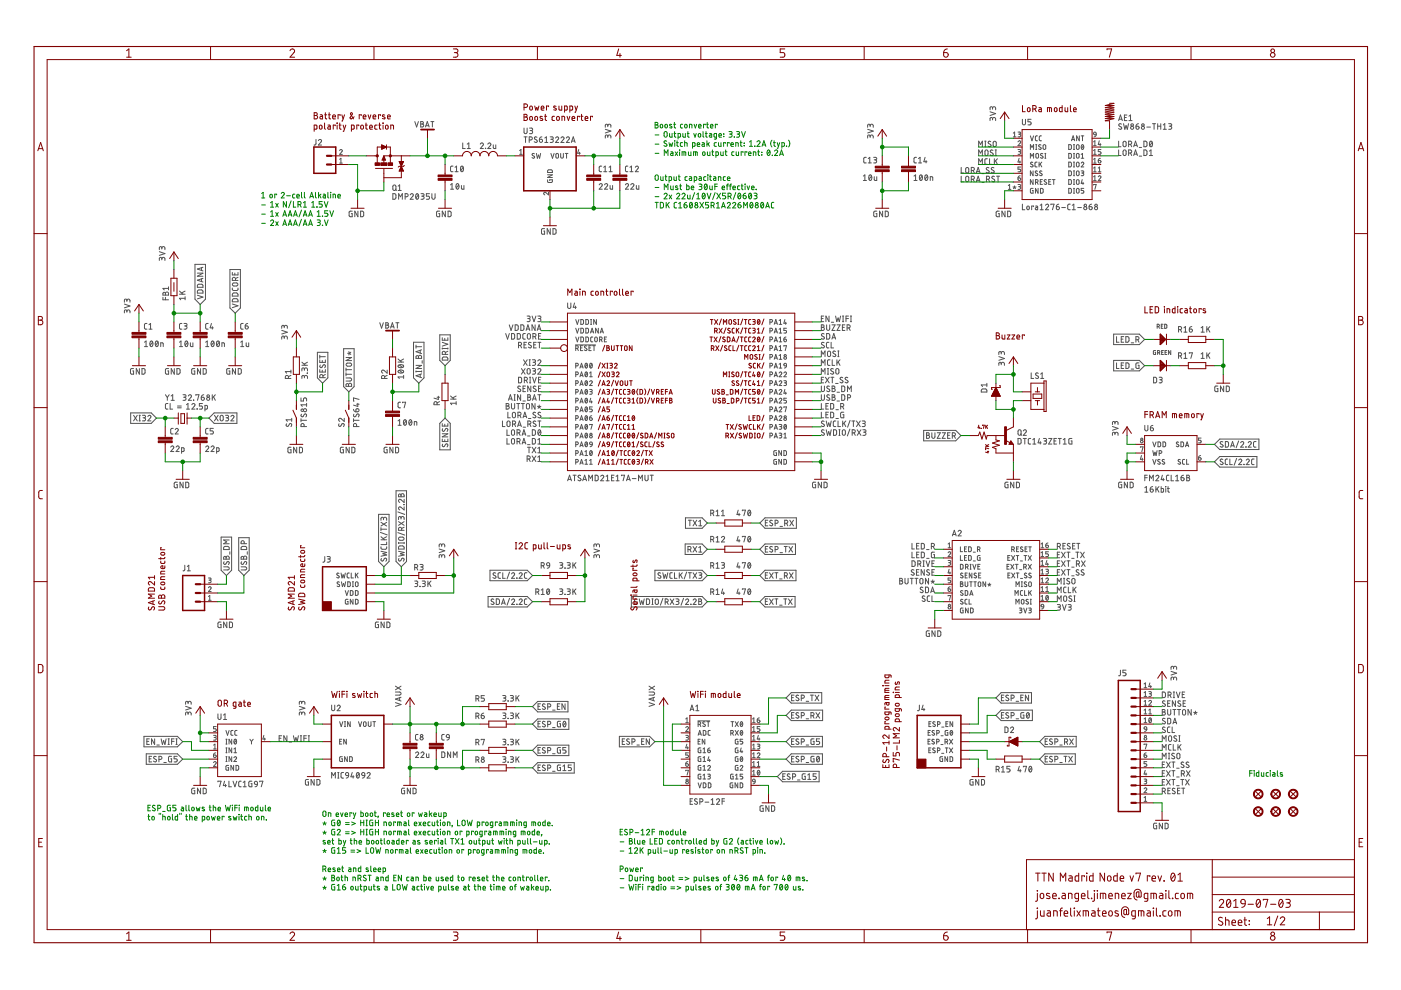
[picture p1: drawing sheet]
<svg xmlns="http://www.w3.org/2000/svg" width="297mm" height="210mm" viewBox="0 0 297 210" stroke-linecap="round" stroke-linejoin="round" font-family="sans-serif">
<g fill="none" stroke="#505050" stroke-width=".21">
<path d="M67 29.6v1l-.4 .2M67.5 29.8a.33 .33 0 0 1 .5-.2 .33 .33 0 0 1 .1 .5l-.6 .7h.7M72 31.9a.28 .28 0 0 1 .4-.2 .28 .28 0 0 1 .1 .5l-.5 .5h.6M72 33.8l.3-.2v1M72 34.6h.6M83.3 39.4l.2-.2 .4 .2v.7l-.2 .3-.4-.2zM84.4 39.5l.3-.3v1.2M87.9 25.8l.4 1.1 .4-1.1M89.2 25.8l.5 .1v.3l-.2 .1 .3 .2-.1 .4h-.5zM89.2 26.3h.3M90.2 26.9l.4-1.1 .4 1.1M90.3 26.6h.6"/>
<path d="M91.4 25.8h.6M91.7 25.8v1.1M95.5 39.2l.3-.3v1.2M96.1 35.2l-.4 .1-.2 .2 .1 .8 .5 .1M96.5 36.4h.6M96.5 35.5l.3-.3v1.2M96.8 39l.1-.1a.6 .6 0 0 1 .4 .6 .6 .6 0 0 1-.4 .6l-.2-.6zM97.3 39.2l-.6 .7M97.8 35.3l.1-.1a.6 .6 0 0 1 .4 .6 .6 .6 0 0 1-.4 .6l-.3-.6zM97.8 39.3l.1 .7 .1 .1h.4v-.8M98.1 30.3v1.2h.5M98.2 35.5l-.5 .7"/>
<path d="M99.1 31.5h.6M99.1 30.6l.3-.3v1.2M101.8 30.6a.32 .32 0 0 1 .5-.3 .32 .32 0 0 1 .1 .5l-.6 .7h.7M102.9 31.5h.1M103.4 30.6a.33 .33 0 0 1 .5-.3 .33 .33 0 0 1 .1 .5l-.6 .7h.7M104.6 30.7v.6l.2 .2h.3v-.8M110.2 31.9l.2-.2v1M110.2 32.7h.5M111.1 27.2v1l.3 .1 .3-.1 .1-1M111.1 29h.7M111.4 29v1.2M112.2 29.7l.6-.2v-.4l-.6-.1v1.2"/>
<path d="M112.3 27.2h.5l.1 .2-.1 .3h-.4M112.6 27.7l.3 .2v.3l-.6 .1M113.3 32.6h-.4l-.1 .1 .4 .4a.27 .27 0 0 1 0 .4 .27 .27 0 0 1-.4-.1M113.7 32.5l.2 1 .3-.6 .2 .6 .2-1M113.9 29.1l-.3-.1-.3 .2v.2l.5 .3a.3 .3 0 0 1 0 .4 .3 .3 0 0 1-.4 0l-.1-.1M114.4 29.5h.4a.34 .34 0 0 1 .2 .4 .34 .34 0 0 1-.3 .3 .34 .34 0 0 1-.3-.3zM114.9 29l-.4 .2-.1 .3M115.5 29.3l.3-.3v1.2M115.5 30.2h.7M116.1 38.1l.1 .6 .9-.1v-.5h-.6v.2M116.1 37.1h1l-1 .5h1M116.2 36.1l.7-.1 .2 .6h-1z"/>
<path d="M116.6 29h.6l.1 .2-.1 .3h-.4M116.8 32.5l.3 1 .4-1M117 29.5l.2 .2 .1 .3-.2 .2h-.5M117.8 29.3a.32 .32 0 0 1 .4-.3 .32 .32 0 0 1 .1 .5l-.5 .7h.6M118 32.6l.4 .1v.7l-.2 .1-.3-.1zM118.9 32.5v.8l.2 .2 .3-.1v-.9M118.9 29.3a.32 .32 0 0 1 .5-.3 .32 .32 0 0 1 .1 .5l-.6 .7h.7M119.8 32.5h.6M120.1 29.3a.32 .32 0 0 1 .4-.3 .32 .32 0 0 1 .1 .5l-.5 .7h.6M120.1 32.5v1M121.1 30.2l.4-1.2 .4 1.2M121.2 29.9h.6"/>
<path d="M122.7 31.7l-.2 .8h.5M122.9 32.3v.4M127 39.2a.32 .32 0 0 1 .5-.3 .32 .32 0 0 1 .1 .6l-.6 .6h.7M127.6 35.2l-.4 .1-.2 .2 .1 .8 .5 .1M128 35.5l.3-.3v1.2M128 36.4h.7M128.2 39.2a.32 .32 0 0 1 .4-.3 .32 .32 0 0 1 .1 .6l-.5 .6h.6M128.3 27.4l1.2 .4-1.2 .4M128.9 28.9l.2-.3 .3 .1 .1 .6M128.9 29.1l-.1-.3-.3-.2-.1 .2-.1 .5M128.9 26.6l.2-.3 .3 .1 .1 .6M128.9 26.9l-.1-.4-.3-.2-.1 .2-.1 .5"/>
<path d="M129.1 36.4h.7M129.1 35.5l.4-.3v1.2M129.3 39.3l.1 .7 .1 .1h.4v-.8M132.6 39.2a.32 .32 0 0 1 .5-.3 .32 .32 0 0 1 .1 .6l-.6 .6h.7M133.1 35.2l-.4 .1-.1 .2 .1 .8 .4 .1M133.6 36.4h.6M133.6 35.5l.3-.3v1.2M133.7 39.2a.33 .33 0 0 1 .5-.3 .33 .33 0 0 1 .1 .6l-.6 .6h.7M134.7 35.5a.32 .32 0 0 1 .5-.3 .32 .32 0 0 1 .1 .6l-.6 .6h.7M134.9 39.3v.7l.2 .1h.3v-.8M183 38.3h.7M183 37.3l.4-.2v1.2"/>
<path d="M183.7 33.4h-.4l-.2 .2 .1 .9h.5M184 27.4l1.1 .4-1.1 .4M184.1 34.5h.6M184.1 33.6l.3-.2v1.1M184.3 37.1h.1a.6 .6 0 0 1 .4 .6 .6 .6 0 0 1-.4 .5l-.2-.5zM184.5 28.9l.2-.3 .3 .1 .1 .6M184.5 29.1l-.1-.4-.3-.1-.1 .2v.5M184.5 26.6l.2-.3 .3 .1 .1 .6M184.5 26.9l-.1-.4-.3-.2-.1 .2v.5M184.8 37.3l-.5 .7M185.2 33.4h.4l.3 .2-.2 .3h-.3M185.4 37.5v.7l.1 .1h.4v-.8"/>
<path d="M185.5 33.9l.4 .2-.1 .3-.6 .1M193.8 37.3l.3-.2v1.2M193.8 38.3h.6M194.3 33.4h-.4l-.1 .2v.8l.5 .1M194.7 34.5h.7M194.7 33.6l.4-.2v1.1M195.1 37.1h.1a.6 .6 0 0 1 .4 .6 .6 .6 0 0 1-.4 .5l-.3-.5zM195.5 37.3l-.5 .7M196.1 33.4l-.2 .9h.6M196.2 37.1h.1a.6 .6 0 0 1 .4 .6 .6 .6 0 0 1-.4 .5l-.2-.5zM196.3 34v.5M196.7 37.3l-.6 .7"/>
<path d="M197.2 38.3v-.8l.5 .1 .1 .7M203.8 37.4v1.1h.5M203.8 35.5v1.2h.5M204.9 35.6l.2-.1 .3 .3v.6l-.3 .3-.3-.2zM204.9 37.4h.2l.3 .3v.7l-.3 .1-.3-.1zM205.9 36.2l.6-.2v-.4l-.6-.1v1.2M205.9 38l.6-.1v-.4l-.6-.1v1.1M206.3 36.2l.3 .5M206.3 38l.3 .5M207 36.7l.4-1.2 .4 1.2M207 38.5l.4-1.1 .4 1.1M207.1 38.2h.6"/>
<path d="M207.1 36.4h.6M207.5 31.1v-1.2l.4 .7 .4-.7v1.2M207.5 33v-1.2l.4 .6 .4-.6v1.2M207.5 34.8v-1.1l.4 .6 .4-.6v1.1M208.2 38.7h.5M208.2 36.8h.5M208.8 31.1h.3M208.8 29.9h.3M208.9 29.9v1.2M208.9 31.9l.3-.1 .3 .3-.1 .7-.2 .2-.3-.2zM209.1 38l.6-.1 .1-.3-.2-.2h-.5v1.1M209.3 33.7h-.3l-.2 .2v.8l.5 .1"/>
<path d="M209.5 38l.3 .5M209.7 35.6l-.4-.1-.2 .3 .6 .5a.33 .33 0 0 1-.2 .4 .33 .33 0 0 1-.4-.2M209.8 33.7v1.1h.5M209.9 23.7l1.2 .4-1.2 .4M210.1 30h-.4l-.2 .2 .5 .4a.3 .3 0 0 1 0 .5 .3 .3 0 0 1-.4 0l-.1-.1M210.4 25.2l.3-.3 .3 .1 .1 .6M210.4 25.4v-.3l-.3-.2-.2 .2v.5M210.4 22.9l.3-.3 .3 .1 .1 .6M210.4 23.2v-.4l-.3-.2-.2 .2v.5M210.5 31.9l-.4-.1-.1 .2 .5 .5a.32 .32 0 0 1-.1 .5 .32 .32 0 0 1-.5-.2M210.7 30h.3l.2 .1v.8l-.2 .2h-.3l-.1-.3zM210.7 35.6l-.4-.1-.1 .3 .5 .4a.32 .32 0 0 1-.1 .5 .32 .32 0 0 1-.5-.2"/>
<path d="M210.8 33.7v1.1M210.8 37.4h-.3l-.2 .2 .5 .4a.33 .33 0 0 1-.1 .6 .33 .33 0 0 1-.5-.2M211 33h.3M211 31.8h.3M211.1 34.1l.4 .7M211.1 31.8v1.2M211.3 37.4h.6M211.5 33.7l-.7 .7M211.6 37.4v1.1M213.8 39.3l.3-.2v1.1M214.8 39.6l.3 .2M214.8 29h.6"/>
<path d="M214.8 28.2l.3-.2v1M215.1 39.4v.4M215.1 39.8l.2 .2M215.1 39.8l-.2 .2M215.4 39.6l-.3 .2M215.8 39.1l.6 .1v.3l-.2 .1M215.8 30.1l.1-.1a.27 .27 0 0 1 .4-.1 .27 .27 0 0 1 0 .4l-.5 .6h.6M215.8 31.7l.6 .1v.2l-.2 .2M215.8 37.7h.4a.29 .29 0 0 1 .2 .3 .29 .29 0 0 1-.3 .3 .29 .29 0 0 1-.3-.3zM215.8 28l.6 .1v.2l-.2 .1M216 39.6h.2M216 32.2h.2"/>
<path d="M216 28.4h.2M216.1 33.6l-.3 .8h.6M216.1 39.6l.3 .3-.2 .2-.4 .1M216.1 32.2l.3 .3-.2 .2h-.4M216.1 28.4l.3 .4-.2 .2h-.4M216.2 34.1v.5M216.3 37.3l-.3 .1-.2 .3M216.4 35.4h-.6v.5h.5l.1 .2-.1 .3h-.5M216.8 25.3v.9l.2 .3 .4-.2v-1M218.5 31.7v-1l.3 .5 .3-.5v1M218.5 33.5v-1l.3 .6 .3-.6v1M218.5 28.8l.3 1 .3-1"/>
<path d="M218.6 25.3h-.6v.5h.3a.33 .33 0 0 1 .3 .4 .33 .33 0 0 1-.3 .3h-.3M219 34.5l-.3-.1-.2 .2 .4 .4a.28 .28 0 0 1 0 .4 .28 .28 0 0 1-.4-.1M219 39.9l-.5 .1v.7l.1 .2 .4 .1v-.6h-.1M219 36.2v1.1l-.5-1.1v1.1M219 38.1v1l-.5-1v1M219.5 38.7l.5-.2v-.3l-.5-.1v1M219.6 30.7h.2M219.6 31.7h.2M219.7 30.7v1M219.7 32.6h.4l.1 .2v.5l-.2 .2-.4-.1zM219.9 34.4h-.4l-.1 .2 .1 .7 .4 .1M219.9 38.7l.2 .4"/>
<path d="M220 36.3h-.4l-.1 .1 .5 .5v.2l-.2 .2-.3-.2M220 28.8l-.4 .1-.1 .1v.7l.5 .1M220.1 39.9v1.1l-.6-1.1v1.1M220.3 34.4v1M220.5 34.8l.4 .6M220.6 38.5h.3M220.6 39.9l.5 .2v.7l-.1 .1-.4 .1zM220.7 30.8l-.4-.1-.1 .2 .4 .4a.27 .27 0 0 1 0 .4 .27 .27 0 0 1-.4-.2M220.8 28.8l-.3 .1-.2 .1 .1 .7 .4 .1M220.9 34.4l-.6 .6M220.9 36.3h-.4l-.1 .1 .5 .5v.2l-.2 .2-.3-.2M221 38.1h-.4v1h.4"/>
<path d="M221.1 32.6h-.4l-.1 .1 .5 .5v.2l-.2 .1-.3-.1M221.3 30.7h.2l.2 .1v.7l-.2 .2-.3-.2zM221.5 32.5h.2M221.5 33.5h.2M221.6 32.5v1M221.9 38.2l-.3-.1-.2 .2 .4 .4a.27 .27 0 0 1 0 .4 .27 .27 0 0 1-.4-.1M222.4 38.5h.3M222.8 38.1h-.4v1h.4M223.1 38.1h.6M223.4 38.1v1M226.6 30.7l.5 .1 .1 .6-.2 .3h-.4zM226.6 32.5l.5 .2 .1 .6-.2 .2h-.4z"/>
<path d="M226.6 34.4l.5 .1 .1 .6-.2 .3h-.4zM226.6 36.2l.5 .2 .1 .6-.2 .2-.4 .1zM226.6 38.1h.4l.1 .2 .1 .5-.2 .3h-.4zM226.6 39.9l.5 .2 .1 .6-.2 .2-.4 .1zM227.2 29.8l.3-1 .4 1M227.3 29.6h.5M227.6 32.5h.2M227.6 39.9h.2M227.6 39.1h.2M227.6 30.7h.2M227.6 31.7h.2M227.6 33.5h.2"/>
<path d="M227.6 35.4h.2M227.6 34.4h.2M227.6 38.1h.2M227.6 36.2h.2M227.6 37.3h.2M227.7 30.7v1M227.7 32.5v1M227.7 34.4v1M227.7 36.2v1.1M227.7 38.1v1M227.7 39.9v1.1M228.3 30.7h.3l.2 .1v.7l-.2 .2-.4-.3z"/>
<path d="M228.3 32.6l.5 .1v.7l-.2 .1h-.3l-.1-.2zM228.3 34.4h.3l.2 .1v.7l-.2 .2-.4-.3zM228.3 36.3l.3-.1 .2 .2v.7l-.2 .2-.4-.3zM228.3 38.1l.5 .1v.7l-.2 .2h-.3l-.1-.3zM228.8 28.8v1l-.5-1v1M229.2 34.6a.28 .28 0 0 1 .4-.2 .28 .28 0 0 1 .1 .4l-.5 .6h.6M229.2 36.2l.6 .1-.1 .4h-.4M229.2 32.7l.3-.2v1M229.2 28.8h.6M229.2 33.5h.6M229.4 30.7a.51 .51 0 0 1 .4 .5 .51 .51 0 0 1-.4 .5l-.2-.5zM229.4 38.1l-.2 .8h.6"/>
<path d="M229.5 36.7l.3 .3-.2 .2-.4 .1M229.5 28.8v1M229.6 38.7v.4M229.7 30.9l-.4 .6M229.8 39.9h-.6v.5h.5l.1 .2-.1 .3-.5 .1M231.9 38.3h.5M231.9 32.7h.5M231.9 36.4h.5M231.9 34.6h.5M231.9 39.2v-.1h.5l-.3 1.1M231.9 30.1l.2-.3v1.1M231.9 31.9l.2-.2v1"/>
<path d="M231.9 33.8l.2-.2v1M231.9 35.6l.2-.2v1M231.9 37.5l.2-.2v1M231.9 30.9h.5M231.9 28.2l.2-.2 .2 .1 .1 .5-.4-.1zM232.4 28.6l-.1 .3-.3 .1M232.9 34h.3a.28 .28 0 0 1 .2 .3 .28 .28 0 0 1-.3 .3 .28 .28 0 0 1-.2-.3zM232.9 37.5a.28 .28 0 0 1 .3-.2 .28 .28 0 0 1 .1 .4l-.4 .6h.5M232.9 36.4h.5M232.9 35.6l.2-.2v1M233.1 29.8l-.2 .8h.5M233.3 30.4v.5"/>
<path d="M233.3 33.6l-.3 .1-.1 .3M233.4 31.7h-.5v.5h.4l.1 .2-.1 .3h-.4M237.2 29.9v1.2h.5M237.2 31.8v1.2h.5M237.2 25.6l.4-1.2 .4 1.2M237.3 25.3h.5M237.8 26.3a.3 .3 0 0 0-.5 0 .3 .3 0 0 0 0 .4l.5 .3a.32 .32 0 0 1-.2 .4 .32 .32 0 0 1-.4-.2M238.2 26.2l.3 1.2 .2-.8 .3 .8 .3-1.2M238.2 30h.3l.2 .1v.8l-.2 .2h-.3l-.1-.3zM238.2 31.9l.3-.1 .2 .2v.8l-.2 .2-.3-.1-.1-.3zM238.4 24.9h.4M238.9 24.4h-.5v1.2h.5"/>
<path d="M239.3 30.6l.6-.1v-.4l-.6-.2v1.2M239.3 32.4l.6-.1v-.3l-.1-.2h-.5v1.2M239.4 25.6h.6M239.4 24.6l.3-.2v1.2M239.7 30.6l.2 .5M239.7 32.4l.2 .6M240.4 31.1l.3-1.2 .5 1.2M240.4 33l.3-1.2 .5 1.2M240.5 32.7h.6M240.5 30.8h.6M240.9 26.8h.3a.32 .32 0 0 1 .3 .3 .32 .32 0 0 1-.3 .3 .32 .32 0 0 1-.3-.3zM241.4 26.2l-.4 .2-.1 .4"/>
<path d="M241.5 31.3h.5M241.5 33.1h.5M242.5 29.9l.7 .2v.8l-.2 .2h-.5zM242.5 31.8h.5l.2 .2v.8l-.2 .2h-.5zM243.1 26.9h.8M243.7 33h.7M243.7 32l.3-.2v1.2M243.9 30a.59 .59 0 0 1 .5 .5 .59 .59 0 0 1-.5 .6 .82 .82 0 0 1 0-1.1zM244.3 30.2l-.5 .7M244.3 26.2h.7M244.7 26.2v1.2M245.4 26.8h.7"/>
<path d="M245.4 26.2v1.2M246.1 26.2v1.2M246.6 26.5l.4-.3v1.2M246.6 27.4h.7M247.8 26.2h.5l.1 .2-.1 .3-.4 .1M248.1 26.8l.3 .1v.3l-.2 .2h-.4M33.8 53.4l1.2 .4-1.2 .3M34.3 54.9l.3-.3h.2l.2 .6M34.3 55.1v-.4l-.3-.1-.2 .1v.5M34.3 52.6l.1-.3h.3l.2 .2 .1 .4M34.3 52.8v-.4l-.3-.1-.2 .1v.5M41.3 56h2.3v7.4l-1.2 1.2-1.1-1.2z"/>
<path d="M41.8 57.9h1.2l-1.2 .7h1.2M42.7 56.7v.6M42.7 59.1v.6M43 59l-1.2 .4 1.2 .4M43 56.7l-1.2 .3 1.2 .4M48.7 57.1h2.3v8.2l-1.1 1.1-1.2-1.1zM49.3 57.8v.5h1.2v-.5M49.8 57.9v.4M49.9 59.5l-.1-.6h-.4l-.1 .6h1.2M50.5 58.8l-.6 .3M74.7 44.8l-.7 .1v.8l.2 .2 .5 .1v-.7h-.2M75.9 44.8v1.2l-.7-1.2v1.2"/>
<path d="M76.5 44.8h.4l.2 .2v.7l-.2 .2-.4 .1zM83.3 41.1h.4l.2 .2v.7l-.2 .2h-.4zM83.8 40.1l.3 .3M84.4 40.4h.7M84.5 42.2v-1.1l.4 .6 .4-.6v1.1M85.9 41.7l.6-.1v-.3l-.1-.2h-.5v1.1M87 41.3a.32 .32 0 0 1 .4-.2 .32 .32 0 0 1 .1 .5l-.5 .6h.6M88.3 41.1a.6 .6 0 0 1 .5 .6 .6 .6 0 0 1-.5 .5l-.2-.5zM88.7 41.3l-.5 .7M89.3 41.1h.5l.1 .2-.1 .3h-.4M89.6 41.6l.3 .1v.3l-.2 .2h-.4M91.1 41.1h-.7v.5h.4a.33 .33 0 0 1 .3 .3 .33 .33 0 0 1-.3 .3h-.4"/>
<path d="M91.6 41.1v.8l.2 .3 .4-.1v-1M93.2 44.8l-.6 .1v.8l.1 .2 .5 .1v-.7h-.2M94.4 44.8v1.2l-.6-1.2v1.2M95 44.8h.4l.2 .2v.7l-.2 .2-.4 .1zM95.5 40.1h.7M115.5 48.5l-.7 .1 .1 1 .6 .1v-.7h-.2M116.3 40.7v.6l-.6-.5a.28 .28 0 0 0-.4 .1 .28 .28 0 0 0 .2 .4M116.7 48.5v1.2l-.7-1.2v1.2M117.2 48.5h.5l.2 .2v.8l-.2 .1-.5 .1zM185.9 44.8l-.6 .1v.8l.1 .2 .5 .1v-.7h-.2M187.1 44.8v1.2l-.6-1.2v1.2M187.7 44.8h.5l.1 .2v.6l-.1 .3-.5 .1z"/>
<path d="M211.9 44.8l-.7 .1v.8l.2 .2 .5 .1v-.7h-.2M213.1 44.8v1.2l-.7-1.2v1.2M213.6 44.8h.5l.2 .2v.6l-.2 .3-.5 .1zM213.8 40.2h.5M216.8 43.3v1.2h.5M217.8 43.7l.4 .1v.5l-.2 .2-.3-.3zM219.1 43.8v-.1h-.4v.8M219.6 43.7h.3l.1 .2v.6l-.4-.1-.1-.3 .5-.1M220.5 44.5h.7M220.5 43.5l.4-.2v1.2M221.7 43.5a.32 .32 0 0 1 .4-.2 .32 .32 0 0 1 .1 .5l-.5 .7h.6M222.8 43.4v-.1h.7l-.4 1.2"/>
<path d="M224 43.8h.3a.32 .32 0 0 1 .3 .4 .32 .32 0 0 1-.3 .3 .32 .32 0 0 1-.3-.4zM224.5 43.3l-.4 .1-.1 .4M225.1 44h.8M226.9 43.3h-.4l-.1 .2v.8l.5 .2M227.3 44.5h.7M227.3 43.5l.4-.2v1.2M227.6 41h.2M228.3 40l.3-.1 .2 .2v.7l-.2 .2-.4-.3zM228.5 44h.8M230.9 43.8h.4a.33 .33 0 0 1 .3 .4 .33 .33 0 0 1-.4 .3 .33 .33 0 0 1-.3-.4zM231.4 43.3l-.3 .1-.2 .4M26.4 64.5l1.2 .4-1.2 .4"/>
<path d="M26.9 66l.1-.2 .3-.1 .2 .2 .1 .4M26.9 66.2v-.4l-.3-.1-.2 .1v.5M26.9 63.7l.3-.3 .2 .1 .2 .6M26.9 63.9l-.1-.4-.2-.1-.2 .2v.5M28.3 78.1l-.6 .2v.8l.1 .2h.5v-.6h-.2M29.5 78.1v1.2l-.6-1.2v1.2M30.1 78.1l.5 .1 .1 .1v.8l-.1 .2h-.5zM30.6 73.5h.7M30.6 72.6l.4-.3v1.2M31.2 68.6h-.4l-.2 .3v.7l.6 .2M31.6 69.8h.6M31.6 68.9l.3-.3v1.2"/>
<path d="M31.9 72.4l.2-.1a.65 .65 0 0 1 .3 .6 .65 .65 0 0 1-.4 .6l-.2-.6zM32.4 72.6l-.6 .6M33.1 72.4l.2-.1a.65 .65 0 0 1 .3 .6 .65 .65 0 0 1-.5 .6l-.2-.6zM33.5 72.6l-.5 .6M34.1 73.5v-.8l.5 .1v.7M34.5 63v.6h1.2M34.6 62h.4l.1 .2 .2-.3 .3 .1 .1 .6h-1.2zM35.1 62.2v.4M35.1 63v.6M35.7 60.8v.7M35.7 61.2h-1.2l.3 .3M35.8 78.1l-.7 .2v.8l.1 .2h.6v-.6h-.3"/>
<path d="M37 78.1v1.2l-.7-1.2v1.2M37.5 78.1l.5 .1 .1 .1 .1 .7-.2 .3h-.5zM38.1 72.6l.3-.3v1.2M38.1 73.5h.6M38.1 62.4h1.1M38.1 61.7l.7 .7M38.6 68.6h-.4l-.1 .3v.8l.5 .1M39 68.6h.5l.1 .2-.1 .3h-.4M39.2 63.2h-1.1l.2 .4M39.2 62.9v.7M39.2 61.7l-.7 .4M39.3 69.1l.3 .3v.3l-.6 .1"/>
<path d="M39.3 72.4l.1-.1a.59 .59 0 0 1 .5 .6 .59 .59 0 0 1-.5 .6l-.2-.6zM39.8 72.6l-.5 .6M40.4 72.7v.7l.2 .1h.3v-.8M41.3 78.1l-.6 .2-.1 .8 .2 .2h.5v-.6h-.2M41.8 62.6l1.2 .4-1.2 .4M42 61.6l.8-.1 .2 .2v.4h-1.2zM42 60.3h.8l.2 .2v.4h-1.2zM42.5 78.1v1.2l-.6-1.2v1.2M43.1 78.1l.4 .1 .2 .1v.8l-.2 .2h-.4zM43.6 73.5h.7M43.6 72.6l.3-.3v1.2M44.1 68.6h-.3l-.2 .3v.7l.5 .2"/>
<path d="M44.8 68.6l-.2 .9h.6M44.9 72.4l.2-.1a.65 .65 0 0 1 .3 .6 .65 .65 0 0 1-.4 .6l-.3-.6zM45 69.3v.5M45.3 72.6l-.5 .6M46 72.4l.2-.1a.65 .65 0 0 1 .3 .6 .65 .65 0 0 1-.4 .6l-.2-.6zM46.5 72.6l-.5 .6M47.1 73.5v-.8l.5 .1v.7M48.7 78.1l-.6 .2v.8l.1 .2h.5v-.6h-.2M49.3 61.1v.4l.2 .1h.8l.2-.5M49.3 64.5l1.2 .3-1.2 .4M49.3 60.1l1-.1 .1 .4-.1 .2h-.7l-.3-.2zM49.4 63.4h.8l.3 .6h-1.2z"/>
<path d="M49.4 62.2l.8-.1 .3 .3v.4h-1.2zM49.9 78.1v1.2l-.6-1.2v1.2M50.5 78.1l.4 .1 .2 .1v.8l-.3 .2h-.3zM51 73.5h.7M51 72.6l.4-.3v1.2M51.6 68.6h-.4l-.2 .3 .1 .8 .5 .1M52 69.1h.4a.33 .33 0 0 1 .2 .4 .33 .33 0 0 1-.3 .3 .33 .33 0 0 1-.3-.4zM52.2 72.7v.7l.2 .1h.3v-.8M52.5 68.6l-.4 .1-.1 .4M59.7 70l1.2 .4-1.2 .4M60.3 71.6l.2-.4 .3 .1 .1 .6M60.3 71.8l-.1-.4-.3-.2-.2 .3v.4"/>
<path d="M60.3 69.3l.2-.3h.3l.1 .6M60.3 69.5l-.1-.4-.3-.1-.1 .1-.1 .5M61.7 78.5v.6M61.7 79.6l-.5 .3M61.7 78.8h-1.2l.3 .3M64 77.4h1.2M64 76.8l.7 .6M64.5 79.9l.2-.2 .2-.1 .3 .2v.4M64.5 78.3l.3-.3 .3 .1 .1 .6M64.5 78.5l-.1-.5h-.2l-.2 .1v.6M65.2 79.1h.1M65.2 76.8l-.7 .4"/>
<path d="M67.3 74.7h2.2v5.4l-1.1 1.1-1.1-1.1zM67.8 78.4v.5h1.2v-.5M67.8 75.3v.7M67.8 76.3v.5h1.2v-.5M67.8 75.6h1.2M67.9 77.4l-.1 .4 .3 .2 .4-.6a.3 .3 0 0 1 .4 0 .3 .3 0 0 1 0 .5l-.1 .1M68.3 76.4v.4M68.3 78.5v.4M69 79.4l-.5 .3M72.9 73.9h2.2v8.1l-1.1 1.1-1.1-1.1zM73.4 78v.7M73.4 79v.7"/>
<path d="M73.4 79.4h1.1M73.4 75.8h1.1l-1.1 .7h1.1M73.4 78.4h1.1M73.4 77.1l1-.1 .1 .4-.3 .2h-.5l-.3-.2zM73.7 74.9h.4M74 74.5l.1 .4M74.1 74.9l.3 .2M74.1 74.9l-.1 .4M74.4 74.7l-.3 .2M80.5 68.4l.4 1.2 .4-1.2M81.8 68.4l.4 .1 .2 .1-.3 .3 .3 .3-.2 .3-.4 .1zM81.8 68.9h.3"/>
<path d="M82.1 78.5v.6l-.7-.6a.33 .33 0 0 0-.5 .2 .33 .33 0 0 0 .3 .4M82.1 79.6l-.5 .3M82.8 69.6l.4-1.2 .4 1.2M82.9 69.3h.6M83.9 68.4h.7M84.2 68.4v1.2M84.4 76.8h1.2M84.4 76.1l.7 .7M84.5 78.6a.64 .64 0 0 1 1.1 .3 .66 .66 0 0 1-1.2-.2zM84.5 77.4a.66 .66 0 0 1 1.1 .3 .66 .66 0 0 1-1.2-.2zM84.7 78.5l.6 .5M84.7 77.4l.6 .5"/>
<path d="M85.6 79.9h-1.2l.3 .3M85.6 79.6v.6M85.6 76.1l-.7 .4M87.7 72.6h2.2v7.5l-1.1 1.1-1.1-1.1zM88.2 73.2v.6M88.2 78.6v.3M88.2 77.5h1.2l-1.2 .6h1.2M88.2 78.8h1.2M88.2 73.5h1.2M88.3 75.5l.2-.1 .2 .3 .2-.3 .2-.1 .2 .2 .1 .5h-1.2zM88.7 75.7v.3M89.1 74.3v.6"/>
<path d="M89.1 79.4v.6M89.4 79.3l-1.2 .4 1.2 .4M89.4 78.6v.3M89.4 74.2l-1.2 .4 1.2 .4M89.5 76.5v.5M93.2 71h2.3v5.4l-1.1 1.1-1.2-1.1zM93.8 71.6v.5h1.2v-.5M93.8 73.8v.2M93.8 73.9h1.2M93.8 72.6l1.2 .4-1.2 .4M93.9 75.8l.8-.1 .3 .6h-1.2zM94.3 71.7v.4"/>
<path d="M94.4 75.1l-.1-.6h-.4l-.1 .6h1.2M95 73.8v.2M95 74.5l-.6 .2M107.2 70.7l.4 1.2 .4-1.2M108 68.9l.4 1.2 .4-1.2M108.5 70.7h.4l.2 .2v.8l-.2 .2h-.4zM109.2 68.9h.5l.2 .2v.7l-.4 .3h-.3zM109.7 70.7h.4l.2 .2v.7l-.2 .3h-.4zM109.9 73.2l.6-.1 .1-.3-.2-.2h-.5v1.2M109.9 80h.5l.2 .2v.8l-.2 .2h-.5zM110.3 73.2l.3 .6M110.4 68.9h.5l.2 .2v.7l-.2 .2-.5 .1z"/>
<path d="M110.6 78.1l.7 1.2M111 76.3l.8 1.2M111.1 73.1h.4M111.3 78.1l-.7 1.2M111.4 70.7l-.4 .1-.2 .2 .1 .8 .5 .1M111.5 70.1l.4-1.2 .4 1.2M111.6 72.6h-.5v1.2h.5M111.6 69.8h.6M111.8 67h.5l.1 .2-.1 .3h-.4M111.8 76.3l-.8 1.2M111.9 78.2l.3-.1 .2 .4v.6l-.2 .2-.4-.2zM111.9 70.8l.3-.1 .2 .2v.8l-.2 .2-.3-.1-.1-.2z"/>
<path d="M112.1 67.5l.2 .2 .1 .2-.2 .3h-.4M112.2 77.5h.2M112.2 76.3h.2M112.3 80h.2M112.3 76.3v1.2M112.4 80v1.2M112.6 72.7l-.4-.1-.1 .2 .4 .5a.33 .33 0 0 1 0 .5 .33 .33 0 0 1-.5-.2M112.8 67l.4 1.2 .4-1.2M112.9 76.3h.5l.1 .2-.1 .3h-.4M112.9 78.1l.5 .1 .1 .1-.1 .3-.4 .1M112.9 80l.4 1.2 .4-1.2M113 71.4l.6-.2v-.4l-.6-.1v1.2"/>
<path d="M113.2 73.1h.4M113.2 76.8l.3 .3v.2l-.6 .2M113.2 78.7l.3 .1v.4l-.6 .1M113.4 71.4l.2 .5M113.5 68.9v1.2l-.7-1.2v1.2M113.7 72.6h-.5v1.2h.5M113.9 70.1l.4-1.2 .4 1.2M114 69.8h.6M114 67h.5l.2 .2-.2 .3h-.3M114 76.5a.33 .33 0 0 1 .5-.2 .33 .33 0 0 1 .1 .5l-.6 .7h.7M114 78.4a.32 .32 0 0 1 .5-.2 .32 .32 0 0 1 .1 .5l-.6 .6h.7M114 72.6h.7"/>
<path d="M114.2 71.2h.4M114.4 67.5l.3 .3-.1 .3-.6 .1M114.4 72.6v1.2M114.7 70.7h-.5v1.2h.5M114.7 80h-.5v1.2h.5M120.4 64.2v.9l.2 .3 .4-.2v-1M121.8 64.2l-.3 1h.7M122 73.1h4.3M122 64.9v.5M122.1 77.6l.5-.1v-.3l-.1-.2h-.4v1M122.1 79.4l.5-.1v-.2l-.1-.2h-.4v1M122.1 73.9h.4l.1-.2v-.3l-.5-.1v1"/>
<path d="M122.1 69.6l.3 1 .3-1M122.1 71.5l.3 1 .3-1M122.1 67.8l.3 1 .3-1M122.4 73.9l.2 .4M123 78l.3-1 .3 1M123 79.9l.3-1 .3 1M123 77.8h.5M123 79.6h.5M123.1 73.8h.3M123.1 69.6l.6 .2v.5l-.2 .3h-.4zM123.1 71.5l.6 .1v.6l-.2 .3h-.4zM123.1 67.8l.6 .1v.7l-.2 .1-.4 .1z"/>
<path d="M123.5 73.3h-.4v1h.4M124.1 78.9h.1a.47 .47 0 0 1 .4 .5 .47 .47 0 0 1-.5 .4l-.1-.4zM124.2 77a.52 .52 0 0 1 .4 .5 .52 .52 0 0 1-.4 .5 .74 .74 0 0 1 0-1zM124.2 69.6l.6 .2v.5l-.2 .3h-.4zM124.2 71.5l.6 .1v.6l-.2 .3h-.4zM124.2 67.8l.6 .1v.7l-.2 .1-.4 .1zM124.4 73.4l-.3-.1-.2 .2 .4 .4a.27 .27 0 0 1 0 .4 .27 .27 0 0 1-.4-.1M124.5 77.2l-.4 .6M124.5 79.1l-.4 .6M124.9 73.8h.3M125 79.1l.3-.2v1M125 79.9h.6"/>
<path d="M125.1 77.1l.1-.1a.52 .52 0 0 1 .4 .5 .52 .52 0 0 1-.4 .5l-.2-.5zM125.2 70.6l.3-1 .4 1M125.2 67.8h.2M125.2 68.8h.2M125.3 70.4h.5M125.3 67.8v1M125.3 73.3h-.4v1h.4M125.5 77.2l-.4 .6M125.6 73.3h.6M125.7 71.5h-.4l-.1 .2 .1 .7 .4 .1M125.9 73.3v1M126.1 71.6l.2-.1 .3 .1v.7l-.2 .2-.3-.2z"/>
<path d="M126.4 67.8v1l-.5-1v1M126.9 69.6v1l-.6-1v1M127.1 72l.5-.1 .1-.2-.2-.2h-.4v1M127.3 70.6l.3-1 .3 1M127.3 70.4h.5M127.5 72l.2 .5M128.1 71.9h.4M128.6 71.5h-.5v1h.5M163.2 68.3l.5-.1v-.3l-.5-.1v1M163.2 70.2l.5-.1v-.4l-.5-.1v1M163.2 72l.5-.1v-.3l-.5-.1v1M163.2 73.9l.5-.1v-.4l-.5-.1v1"/>
<path d="M163.2 75.7l.5-.1v-.3l-.5-.1v1M163.2 77.6l.5-.1v-.4l-.5-.1v1M163.2 79.4l.5-.1v-.3l-.5-.1v1M164.1 68.8l.4-1 .3 1M164.1 70.6l.4-1 .3 1M164.1 72.5l.4-1 .3 1M164.1 74.3l.4-1 .3 1M164.1 76.2l.4-1 .3 1M164.1 78l.4-1 .3 1M164.1 79.9l.4-1 .3 1M164.2 77.8h.5M164.2 79.6h.5"/>
<path d="M164.2 70.4h.5M164.2 68.5h.5M164.2 72.2h.5M164.2 74.1h.5M164.2 75.9h.5M165.2 79.1a.28 .28 0 0 1 .4-.2 .28 .28 0 0 1 .1 .4l-.5 .6h.6M165.2 70.6h.6M165.2 68l.3-.2v1M165.2 69.8l.3-.2v1M165.2 71.7l.3-.2v1M165.2 73.5l.3-.2v1M165.2 75.4l.3-.2v1"/>
<path d="M165.2 77.2l.3-.2v1M165.2 68.8h.6M165.2 72.5h.6M165.2 74.3h.6M165.2 76.2h.6M165.2 78h.6M166.2 71.9h.3a.28 .28 0 0 1 .3 .3 .28 .28 0 0 1-.3 .3 .28 .28 0 0 1-.3-.3zM166.2 79.1a.28 .28 0 0 1 .4-.2 .28 .28 0 0 1 .1 .4l-.5 .6h.6M166.2 73.4v-.1h.6l-.3 1M166.3 77.1h.3l.2 .5-.6-.1zM166.4 67.8l-.2 .7h.6M166.6 68.3v.5"/>
<path d="M166.6 71.5l-.3 .1-.1 .3M166.8 69.6h-.6v.5h.4l.2 .2-.2 .3h-.4M166.8 77.6l-.2 .3-.3 .1M174.1 68.9l.6 .1v.3l-.2 .1 .3 .3-.2 .3-.5 .1zM174.1 75.6v-1.2l.4 .7 .4-.7v1.2M174.1 77.5v-1.2l.4 .6 .4-.6v1.2M174.1 79.3v-1.2l.4 .7 .4-.7v1.2M174.1 67.5h.4M174.1 69.4h.4M174.6 80h-.5v1.2h.5M174.6 67h-.5v1.2h.5M174.7 70.8a.3 .3 0 0 0-.4 0 .3 .3 0 0 0 0 .4l.5 .3a.33 .33 0 0 1-.2 .4 .33 .33 0 0 1-.5-.2"/>
<path d="M174.7 72.7a.3 .3 0 0 0-.4-.1 .3 .3 0 0 0 0 .5l.3 .2a.32 .32 0 0 1 0 .5 .32 .32 0 0 1-.5-.2M175 80l.8 1.2M175.3 68.9v1l.2 .1 .4-.1v-1M175.3 70.7h.4l.2 .2v.7l-.2 .3h-.4zM175.4 79.3h.3M175.4 78.1h.3M175.5 74.6l.2-.2 .4 .2v.8l-.2 .2-.4-.2zM175.6 78.1v1.2M175.7 72.6h-.3l-.2 .2v.8l.5 .2M175.8 67v1.2l-.7-1.2v1.2M175.8 80l-.8 1.2M176 76.3h-.4l-.1 .2v.9l.5 .1"/>
<path d="M176.1 80h.7M176.2 72.6v1.2h.5M176.3 68.3h.5M176.4 71.9l.4-1.2 .4 1.2M176.4 68.9h.7l-.7 1.2h.7M176.4 76.3v1.2h.6M176.5 80v1.2M176.5 71.6h.6M176.7 78.2l-.4-.1-.2 .3 .5 .4a.33 .33 0 0 1 0 .5 .33 .33 0 0 1-.5-.1M177.1 74.5l-.4-.1-.1 .3 .6 .5a.34 .34 0 0 1-.2 .4 .34 .34 0 0 1-.4-.1M177.2 67l.2 1.2 .3-.8 .2 .8 .3-1.2M177.3 78.2l.3-.1 .3 .4-.1 .6-.2 .2-.4-.2z"/>
<path d="M177.4 76.3v1.2M177.5 68.9h.6l-.6 1.2h.6M177.6 75.6h.3M177.6 74.4h.3M177.7 76.8l.4 .7M177.8 74.4v1.2M178.1 76.3l-.7 .7M178.6 69.4h.4M178.6 68.2h.3M178.6 67h.3M178.8 67v1.2M179.1 68.9h-.5v1.2h.5"/>
<path d="M179.4 67.5h.5M179.6 69.5l.6-.1v-.4l-.6-.1v1.2M179.9 67h-.5v1.2M180 69.5l.3 .6M180.3 68.2h.3M180.3 67h.3M180.4 67v1.2M211.8 75.6l1.2 .4-1.2 .4M212.3 77.1l.1-.2 .3-.1 .2 .2 .1 .5M212.3 77.3v-.3l-.3-.2-.2 .2v.5M212.3 74.9l.1-.3 .3-.1 .2 .2 .1 .5M212.3 75.1v-.4l-.3-.2-.2 .2v.5"/>
<path d="M218.6 79.1v1.1h.6M220.1 79.2a.3 .3 0 0 0-.4-.1 .3 .3 0 0 0 0 .5l.4 .2a.32 .32 0 0 1-.1 .5 .32 .32 0 0 1-.5-.2M220.6 79.3l.4-.2v1.1M236.1 76.4h5.5l1.1 1.1-1.1 1.1h-5.5zM236.1 70.8h5.5l1.1 1.2-1.1 1.1h-5.5zM236.7 76.9v1.2h.6M236.7 71.4v1.2h.6M237.7 77.4h.4M237.7 71.9h.4M238.3 76.9h-.6v1.2h.6M238.3 71.4h-.6v1.2h.6M238.7 71.4h.5l.1 .2 .1 .6-.2 .3-.5 .1z"/>
<path d="M238.7 76.9l.5 .1 .2 .1v.8l-.4 .2h-.3zM239.8 72.7h.6M239.8 78.3h.6M240.8 72l.6-.1 .1-.3-.2-.2h-.5v1.2M241.2 72l.3 .6M241.5 76.9l-.6 .2-.1 .8 .2 .2h.5v-.7h-.2M244.6 80h.4l.2 .2v.8l-.2 .2h-.4zM245 74.3l-.4 .1v.7l.4 .1v-.5h-.1M245.3 69.2h.4l.1-.3-.5-.2v.9M245.4 74.8h.4l.1-.4-.5-.1v.9M245.6 69.2l.2 .4M245.7 74.8l.2 .4"/>
<path d="M245.8 80h.5l.1 .2-.1 .3h-.4M246.2 69.1h.3M246.3 74.7h.3M246.6 68.7h-.4v.9h.4M246.7 74.3h-.4v.9h.4M246.9 68.7l.5 .2-.1 .7h-.4zM247 74.7h.3M247.4 74.3h-.4v.9h.4M248.2 74.3v.9l-.5-.9v.9M249.9 69.9l.6-.1v-.4l-.6-.2v1.2M249.9 75.5l.6-.2v-.4l-.6-.1v1.2M250.3 69.9l.2 .5"/>
<path d="M250.3 75.5l.2 .5M251 70.4h.7M251 76h.7M251 69.5l.3-.3v1.2M251 75.1l.3-.3v1.2M252.2 69.8h.3a.32 .32 0 0 1 .3 .3 .32 .32 0 0 1-.3 .3 .32 .32 0 0 1-.3-.3zM252.2 74.9v-.1h.6l-.3 1.2M252.7 69.2a.51 .51 0 0 0-.5 .6M254.7 69.5l.3-.3v1.2M254.7 75.1l.3-.3v1.2M254.7 70.4h.6M254.7 76h.6"/>
<path d="M255.9 69.2v1.2M255.9 74.8v1.2M256.1 69.7l.4 .7M256.1 75.3l.4 .7M256.5 69.2l-.6 .8M256.5 74.8l-.6 .7M27.7 87.5h4.4l1.1 1.1-1.1 1.2h-4.4zM28.3 88.1l.8 1.1M29.1 88.1l-.8 1.1M29.5 89.2h.3M29.5 88.1h.3M29.6 88.1v1.1"/>
<path d="M30.2 88.1h.5l.2 .2-.2 .3h-.4M30.5 88.6l.4 .2-.1 .3-.6 .1M31.3 88.3a.32 .32 0 0 1 .5-.2 .32 .32 0 0 1 .1 .5l-.6 .6h.7M35.1 83.7l.4 .6M35.5 84.3v.6M35.6 85.6h-.4l-.1 .2v.8l.5 .1M35.9 83.7l-.4 .6M36.1 85.6v1.1h.5M36.2 94.8a.32 .32 0 0 1 .5-.2 .32 .32 0 0 1 0 .5l-.5 .6h.7M36.3 84.9h.7M36.3 84l.3-.3v1.2M36.7 90.8l-.4 .1-.1 .2v.8l.5 .1"/>
<path d="M37.1 91.1a.32 .32 0 0 1 .5-.2 .32 .32 0 0 1 .1 .5l-.6 .6h.7M37.3 94.8a.32 .32 0 0 1 .5-.2 .32 .32 0 0 1 .1 .5l-.6 .6h.7M37.6 86.5h.8M37.6 86.1h.8M38.5 95.7l.5-.1-.1-.6-.4-.1v1.2M38.8 83.7h.5l.1 .2-.1 .3h-.4M39.1 84.2l.3 .1v.3l-.1 .3h-.5M39.5 85.8l.4-.2v1.1M39.5 86.7h.7M39.9 84a.32 .32 0 0 1 .5-.3 .32 .32 0 0 1 .1 .5l-.6 .7h.7M40.7 85.8a.32 .32 0 0 1 .4-.2 .32 .32 0 0 1 .1 .5l-.5 .6h.6M41 84.9h.1"/>
<path d="M41.5 83.8v-.1h.7l-.3 1.2M41.8 86.7h.1M42.7 84.2h.4a.33 .33 0 0 1 .2 .4 .33 .33 0 0 1-.3 .3 .33 .33 0 0 1-.3-.3zM42.9 85.6h-.6v.5h.4a.34 .34 0 0 1 .2 .3 .34 .34 0 0 1-.2 .3h-.4M43.2 83.7l-.4 .2-.1 .3M43.5 86.7l.4-.1v-.6h-.4v1.1M43.6 94.8a.33 .33 0 0 1 .5-.2 .33 .33 0 0 1 .1 .5l-.6 .6h.7M44.1 90.8l-.3 .1-.2 .2v.8l.5 .1M44.3 88.6l1.1-1.1h4.8v2.3h-4.8zM44.7 94.8a.33 .33 0 0 1 .5-.2 .33 .33 0 0 1 .1 .5l-.6 .6h.7M45 83.7v1.2M45.2 90.8h-.6v.6h.4a.33 .33 0 0 1 .2 .3 .33 .33 0 0 1-.2 .3h-.4"/>
<path d="M45.3 84.2l.4 .7M45.5 88.1l.7 1.1M45.7 83.7l-.7 .7M45.9 95.7l.5-.1v-.6l-.5-.1v1.2M46.2 88.1l-.7 1.1M46.8 88.1h.3l.2 .1v.8l-.2 .2-.4-.2zM47.8 88.1h.5l.2 .2-.2 .3h-.4M48.1 88.6l.3 .1 .1 .3-.2 .2h-.5M49 88.3a.32 .32 0 0 1 .4-.2 .32 .32 0 0 1 .1 .5l-.5 .6h.6M60.8 89.9l-.1 .2 .1 .3h.3l.3-.5a.32 .32 0 0 1 .5 .1 .32 .32 0 0 1-.2 .4M61.2 80.2l-.2-.5h-.4l-.1 .5h1.2M61.7 94.8l-.6 .2-.1 .7 .2 .3h.5v-.6h-.2"/>
<path d="M61.8 89h-1.1l.2 .3M61.8 88.7v.6M62.9 94.8v1.2l-.6-1.2v1.2M63.5 94.8h.4l.2 .2v.8l-.2 .2h-.4zM63.8 84.4v.6h.5v-.4a.34 .34 0 0 1 .4-.2 .34 .34 0 0 1 .3 .2v.4M63.8 88.8v.6M63.8 89.1h1.2M63.9 87.8l-.1 .4 .3 .2 .4-.5a.29 .29 0 0 1 .5-.1 .29 .29 0 0 1-.1 .5l-.1 .1M64.5 90.4l-.2-.5h-.4l-.1 .5h1.2M64.5 80.1v-.4l-.3-.1-.2 .1v.5M65 85.8h-1.2l.3 .4M65 85.5v.7"/>
<path d="M68.5 80.1l-.2-.6h-.4l-.1 .6h1.2M71.9 89.9l-.1 .2 .1 .3h.3l.3-.5a.3 .3 0 0 1 .4 0 .3 .3 0 0 1 0 .4l-.1 .1M72.8 94.8l-.6 .2v.7l.1 .3h.5v-.6h-.2M73 88.7v.6l-.7-.5a.33 .33 0 0 0-.5 .1 .33 .33 0 0 0 .3 .4M73.4 80.1l1 .1 .1 .2-.1 .4h-1M73.4 81.5l.3-.2 .2 .3 .1-.3h.3l.2 .1v.5h-1.1zM73.9 81.6v.3M74 94.8v1.2l-.6-1.2v1.2M74.6 94.8h.5l.1 .2v.8l-.1 .2h-.5zM75 86.8l.1 .3 .4 .2M75 89.1h1.1M75 88.8v.6"/>
<path d="M75 87.8v.4l.2 .2 .4-.5a.33 .33 0 0 1 .6 0 .33 .33 0 0 1-.2 .5M75.5 86.7a.34 .34 0 0 1 .6 .1 .34 .34 0 0 1-.3 .5h-.3zM75.6 90.4l-.1-.5h-.4l-.1 .5h1.1M75.6 85.7h.5M75.9 85.5v.7l-.9-.3M76.1 84.7l-1.1-.3v.6h.1M81.6 80.2l-.2-.5-.2-.1-.3 .2v.4h1.2M82.1 94.8l-.6 .2-.1 .7 .2 .3h.5v-.6h-.2M83.3 94.8v1.2l-.6-1.2v1.2M83.9 94.8h.4l.2 .2v.8l-.2 .2h-.4zM84.4 89.2l.3-.2v1.2M84.4 90.2h.6"/>
<path d="M84.9 85.3h-.4l-.1 .2v.8l.5 .2M85.3 85.4v-.1h.7l-.3 1.2M85.7 89.1l.1-.1a.6 .6 0 0 1 .4 .6 .6 .6 0 0 1-.4 .5l-.3-.5zM86.1 89.2l-.5 .7M86.8 89.1l.1-.1a.6 .6 0 0 1 .4 .6 .6 .6 0 0 1-.4 .5l-.2-.5zM87.3 89.2l-.6 .7M87.8 90.2v-.8l.5 .1 .1 .7M92.7 85.8l-.1-.6h-.5l-.1 .6h1.2M92.7 84.2h.5M92.9 84v.7l-.9-.3M93.2 85.2l-.5 .2M93.2 89.8l1.2-1.2 1.1 1.2v5.6h-2.3z"/>
<path d="M93.8 89.8v.5h1.2v-.5M93.8 93.1v.5h1.2v-.5M93.8 92h1.2l-1.2 .6h1.2M93.9 94.2l-.1 .4 .2 .1 .4-.5a.33 .33 0 0 1 .6 .1 .33 .33 0 0 1-.2 .5M93.9 90.9l-.1 .4 .2 .2 .4-.5a.3 .3 0 0 1 .5-.1 .3 .3 0 0 1 0 .5l-.1 .1M94.3 89.9v.4M94.3 93.2v.4M95.5 84.6h1.2M95.5 84l.7 .6M96.7 85.5h-1.2l.3 .3M96.7 85.2v.6M96.7 84l-.7 .3"/>
<path d="M106.5 89.3v1.1h.6M107.3 85.6l.6 .1v.3l-.2 .1 .3 .2-.2 .4h-.5zM107.3 86.1h.4M107.5 93v1.1h.5M107.5 91.1v1.2h.5M107.6 89.3h.3l.2 .2v.8l-.2 .1h-.3l-.1-.3zM107.7 87.4v1.2h.5M107.8 84.9l.4-1.2 .4 1.2M107.9 84.6h.6M108.4 85.6v.8l.3 .3 .4-.1v-1M108.6 91.2l.2-.1 .3 .2v.8l-.3 .2-.2-.1-.2-.2zM108.6 93h.2l.3 .2v.8l-.3 .1h-.2l-.2-.3z"/>
<path d="M108.7 89.9h.5l.1-.2v-.3l-.6-.1v1.1M108.8 87.5l.2-.1 .3 .2v.8l-.3 .2-.2-.1-.2-.2zM109 84.9h.2M109 83.7h.2M109.1 89.9l.2 .5M109.1 83.7v1.2M109.6 85.6h.6M109.6 91.8l.6-.1v-.5l-.6-.1v1.2M109.6 93.6h.5l.2-.2-.1-.3-.6-.1v1.1M109.7 90.4l.4-1.1 .4 1.1M109.8 88.1l.6-.2v-.4l-.6-.1v1.2M109.8 90.1h.6"/>
<path d="M109.9 85.6v1.1M110 91.8l.3 .5M110 93.6l.3 .5M110.2 88.1l.3 .5M110.3 81.9h-.4l-.1 .2 .5 .4a.3 .3 0 0 1 0 .5 .3 .3 0 0 1-.4 0l-.2-.1M110.4 83.7v1.2l-.7-1.2v1.2M110.5 85.6h.7M110.7 92.3l.4-1.2 .4 1.2M110.7 94.1l.4-1.1 .4 1.1M110.8 93.9h.6M110.8 92h.6M110.9 85h.5"/>
<path d="M110.9 85.6v1.1M110.9 82.4h.4M110.9 88.6l.4-1.2 .4 1.2M110.9 90.6h.5M111 88.3h.6M111.2 80.6l.6-.1v-.4l-.6-.1v1.2M111.4 81.9h-.5v1.1h.5M111.6 80.6l.2 .6M111.7 85.6h.3l.3 .3-.1 .7-.2 .1-.4-.1zM111.8 97.3l.6-.1v-.4l-.6-.1v1.2M111.8 94.8h.7M111.8 94.3h.6"/>
<path d="M111.8 92.4h.6M111.9 83.7l.5 .1v.3l-.2 .1 .3 .3-.1 .4h-.5zM111.9 84.2h.3M111.9 89.9l.6-.1v-.4l-.6-.1v1.1M112 88.7h.6M112.2 94.8v1.2M112.2 97.3l.2 .6M112.3 81.2h.2M112.3 89.9l.3 .5M112.5 81.9v1.1l-.6-1.1v1.1M112.8 94.8l.8 1.2M112.8 96.7l.8 1.2"/>
<path d="M112.9 91.1h.4l.2 .2v.8l-.3 .2h-.3zM112.9 93h.4l.2 .2v.8l-.2 .1h-.4zM112.9 84.9l.4-1.2 .4 1.2M113 84.6h.6M113.4 85.6v1.1l-.6-1.1v1.1M113.6 87.5l-.4-.1-.2 .3 .5 .4a.3 .3 0 0 1 0 .5 .3 .3 0 0 1-.4-.1l-.1-.1M113.6 89.4l-.4-.1-.2 .2 .5 .5a.29 .29 0 0 1 0 .4 .29 .29 0 0 1-.4 0l-.1-.1M113.6 81.9a.3 .3 0 0 0-.4 0 .3 .3 0 0 0 0 .4l.3 .2a.32 .32 0 0 1 0 .5 .32 .32 0 0 1-.5-.1M113.6 94.8l-.8 1.2M113.6 96.7l-.8 1.2M114 86.1l.3 .2M114 96h.7"/>
<path d="M114 93.2l.4-.2v1.1M114 95.1l.4-.3v1.2M114 96.9l.4-.2v1.2M114 83.7h.7M114 94.1h.7M114 97.9h.7M114 89.3h.7M114.2 91.2l.2-.1a.65 .65 0 0 1 .3 .6 .65 .65 0 0 1-.4 .6l-.3-.6zM114.2 82.4h.4M114.2 80.5h.4M114.3 85.9v.4M114.3 86.3l.3 .3"/>
<path d="M114.3 86.3l-.2 .3M114.4 83.7v1.2M114.4 89.3v1.1M114.6 87.5l-.4-.1-.1 .3 .5 .4a.3 .3 0 0 1 0 .4 .3 .3 0 0 1-.4 0l-.2-.1M114.6 91.4l-.5 .6M114.7 81.9h-.5v1.1h.5M114.7 86.1l-.4 .2M122.1 83.1h.4l.1-.2v-.2l-.5-.1v1M122.1 85l.5-.1v-.3l-.1-.1-.4-.1v1M122.1 86.8h.4l.1-.2v-.2l-.5-.1v1M122.1 88.7l.5-.1v-.3l-.1-.1-.4-.1v1.1M122.1 90.6l.5-.2v-.2l-.1-.2h-.4v1"/>
<path d="M122.1 92.4l.5-.1-.1-.4-.4-.1v1.1M122.1 94.3l.5-.2v-.2l-.1-.2h-.4v1M122.1 96.1h.4l.1-.2v-.2l-.5-.2v1.1M122.1 98l.5-.1v-.3l-.1-.2h-.4v1M122.1 81.3l.5-.1v-.3l-.1-.1-.4-.1v1M123 83.6l.3-1 .3 1M123 85.4l.3-1 .3 1M123 87.3l.3-1 .3 1M123 89.2l.3-1.1 .3 1.1M123 91l.3-1 .3 1M123 92.9l.3-1.1 .3 1.1M123 94.7l.3-1 .3 1"/>
<path d="M123 96.6l.3-1.1 .3 1.1M123 98.4l.3-1 .3 1M123 81.7l.3-1 .3 1M123 90.8h.5M123 83.3h.5M123 85.2h.5M123 87.1h.5M123 88.9h.5M123 92.6h.5M123 94.5h.5M123 96.3h.5M123 98.2h.5"/>
<path d="M123 81.5h.5M124 96.6h.6M124 95.8l.3-.3v1.1M124 97.6l.3-.2v1M124 98.4h.6M124.1 82.6h.1a.52 .52 0 0 1 .4 .5 .52 .52 0 0 1-.4 .5l-.2-.5zM124.1 84.5h.1a.47 .47 0 0 1 .4 .4 .47 .47 0 0 1-.5 .5l-.1-.5zM124.1 86.4l.1-.1a.52 .52 0 0 1 .4 .5 .52 .52 0 0 1-.4 .5l-.2-.5zM124.1 88.2h.1a.47 .47 0 0 1 .4 .5 .47 .47 0 0 1-.5 .4l-.1-.5zM124.1 90.1l.1-.1a.52 .52 0 0 1 .4 .5 .52 .52 0 0 1-.4 .5l-.2-.5zM124.1 91.9h.1a.52 .52 0 0 1 .4 .5 .52 .52 0 0 1-.4 .5l-.2-.5zM124.1 93.8l.1-.1a.47 .47 0 0 1 .4 .5 .47 .47 0 0 1-.5 .5l-.1-.5z"/>
<path d="M124.1 80.8h.1a.47 .47 0 0 1 .4 .4 .47 .47 0 0 1-.5 .5l-.1-.5zM124.5 82.8l-.4 .6M124.5 84.7l-.4 .5M124.5 86.5l-.4 .6M124.5 88.4l-.4 .5M124.5 90.2l-.4 .6M124.5 92.1l-.4 .5M124.5 93.9l-.4 .6M124.5 80.9l-.4 .6M125 82.6h.5l.1 .2-.1 .2h-.4M125 88.6h.3a.28 .28 0 0 1 .3 .3 .28 .28 0 0 1-.3 .2 .28 .28 0 0 1-.3-.2zM125 80.9a.28 .28 0 0 1 .4-.2 .28 .28 0 0 1 .1 .5l-.5 .5h.6"/>
<path d="M125 97.6l.3-.2v1M125 90.1l.6-.1-.3 1M125 98.4h.6M125 93.9l.2-.2 .3 .1 .1 .5-.5-.1zM125.1 95.6h.1a.52 .52 0 0 1 .4 .5 .52 .52 0 0 1-.4 .5l-.2-.5zM125.2 84.4l-.2 .8h.6M125.3 83l.2 .1v.4l-.5 .1M125.4 85v.4M125.5 88.1l-.4 .2-.1 .3M125.5 95.8l-.4 .6M125.6 86.3h-.6v.4l.5 .1 .1 .2-.1 .3h-.5M125.6 94.3l-.2 .3-.3 .1"/>
<path d="M163.2 81.3l.5-.1v-.4l-.5-.1v1M163.2 83.1l.5-.1v-.3l-.5-.1v1M163.2 85l.5-.1v-.4l-.5-.1v1M163.2 86.8l.5-.1v-.3l-.5-.1v1M163.2 88.7l.5-.1v-.4l-.5-.1v1.1M163.2 90.6l.5-.2v-.3l-.5-.1v1M163.2 92.4l.5-.1v-.4l-.5-.1v1.1M164.1 81.7l.4-1 .3 1M164.1 83.6l.4-1 .3 1M164.1 85.4l.4-1 .3 1M164.1 87.3l.4-1 .3 1M164.1 89.2l.4-1.1 .3 1.1"/>
<path d="M164.1 91l.4-1 .3 1M164.1 92.9l.4-1.1 .3 1.1M164.2 90.8h.5M164.2 83.3h.5M164.2 85.2h.5M164.2 87.1h.5M164.2 88.9h.5M164.2 92.6h.5M164.2 81.5h.5M164.6 95.5l-.5 .2 .1 .8 .4 .1v-.6h-.1M164.6 97.4l-.5 .1 .1 .9h.4v-.5h-.1M165.2 80.9a.28 .28 0 0 1 .4-.2 .28 .28 0 0 1 .1 .5l-.5 .5h.6"/>
<path d="M165.2 82.8a.28 .28 0 0 1 .4-.2 .28 .28 0 0 1 .1 .4l-.5 .6h.6M165.2 84.7a.28 .28 0 0 1 .4-.3 .28 .28 0 0 1 .1 .5l-.5 .5h.6M165.2 86.5a.28 .28 0 0 1 .4-.2 .28 .28 0 0 1 .1 .4l-.5 .6h.6M165.2 88.4a.28 .28 0 0 1 .4-.3 .28 .28 0 0 1 .1 .5l-.5 .6h.6M165.2 90l.5 .1v.3h-.4M165.2 91.8l.5 .2v.3h-.4M165.5 90.4l.3 .3-.1 .2-.5 .1M165.5 92.3l.3 .3-.2 .2-.4 .1M165.7 95.5v1.1l-.6-1.1v1.1M165.7 97.4v1l-.6-1v1M166.2 95.5l.4 .1 .1 .1v.7l-.2 .2h-.3zM166.2 80.7l.5 .1-.1 .4h-.3"/>
<path d="M166.2 97.4l.5 .2 .1 .5-.2 .3h-.4zM166.2 86.4v-.1h.6l-.3 1M166.2 92.9h.6M166.2 92.1l.3-.3v1.1M166.3 90.1l.1-.1a.52 .52 0 0 1 .4 .5 .52 .52 0 0 1-.4 .5l-.2-.5zM166.4 82.6l-.2 .8h.6M166.5 81.2l.3 .3-.2 .2h-.4M166.6 83.1v.5M166.7 90.2l-.5 .6M166.8 84.4h-.6v.5h.4l.2 .2-.2 .3h-.4M174.1 81.9l.1 .9 .2 .2 .4-.2v-.9M174.1 83.7l.1 1 .2 .2 .4-.2v-1"/>
<path d="M174.1 85.6v1.1h.5M174.1 87.4v1.2h.5M174.1 80.5h.4M174.7 89.4l-.4-.1-.1 .2 .4 .5a.29 .29 0 0 1 .1 .4 .29 .29 0 0 1-.5 0l-.1-.1M174.7 91.2a.3 .3 0 0 0-.4 0 .3 .3 0 0 0 0 .4l.3 .2a.32 .32 0 0 1 0 .5 .32 .32 0 0 1-.5-.2M175.1 86.1h.4M175.1 87.9h.4M175.2 89.3l.3 1.1 .2-.7 .3 .7 .2-1.1M175.2 91.1l.3 1.2 .2-.8 .3 .8 .2-1.2M175.6 85.6h-.5v1.1h.5M175.6 87.4h-.5v1.2h.5M175.9 81.9h-.4l-.2 .2 .5 .4a.33 .33 0 0 1 0 .6 .33 .33 0 0 1-.5-.2"/>
<path d="M175.9 83.8l-.4-.1-.2 .3 .6 .5a.34 .34 0 0 1-.2 .4 .34 .34 0 0 1-.4-.2M176.1 85.6h.5l.1 .1v.8l-.1 .2h-.5zM176.1 87.4l.6 .2v.8l-.1 .2h-.5zM176.4 81.9h.5l.1 .1-.2 .4 .3 .2-.2 .4h-.5zM176.4 83.7h.5l.1 .2-.2 .3 .3 .3-.2 .4h-.5zM176.4 82.4h.4M176.4 84.2h.4M176.7 91.1h.5l.2 .2v.8l-.4 .2h-.3zM177.2 81.3h.5M177.2 89.3h-.4l-.1 .2v.9h.5M177.2 88.7h.6M177.2 86.9h.6"/>
<path d="M177.5 85h.5M177.5 83.2h.5M177.7 89.3v1.1h.5M177.9 92.3h.2M177.9 91.1h.2M178 91.1v1.2M178.2 86.2l.6-.1v-.4l-.6-.1v1.1M178.5 81.9h.4l.2 .1v.8l-.2 .2h-.4zM178.5 83.7h.4l.2 .2v.8l-.2 .2h-.4zM178.6 91.3l.2-.2 .4 .2v.7l-.2 .3-.4-.2zM178.6 86.2l.3 .5M178.7 80.1l-.4-.1-.2 .3 .5 .4a.29 .29 0 0 1 0 .4 .29 .29 0 0 1-.4 0l-.1-.1"/>
<path d="M178.7 89.3v1.1M178.9 87.4l-.6 .1-.1 .8 .2 .3h.5v-.7h-.2M178.9 89.7l.4 .7M179.3 89.3l-.6 .7M179.7 83v-1.1l.4 .6 .4-.6v1.1M179.7 84.3l.6-.1v-.4l-.6-.1v1.2M179.7 80.1l-.4-.1-.1 .3 .5 .4a.32 .32 0 0 1-.1 .5 .32 .32 0 0 1-.4-.2M180.2 91l-.5 1.4M180.2 89.1l-.5 1.5M180.6 89.3h.7M180.7 91.8l.6-.1v-.5l-.6-.1v1.2M180.9 89.3v1.1"/>
<path d="M181.1 91.8l.2 .5M181.6 89.3l.8 1.1M181.7 91.1l.8 1.2M182.4 89.3l-.8 1.1M182.5 91.1l-.8 1.2M182.8 89.3h.5l.2 .2-.2 .3h-.4M182.9 91.1h.6l.1 .2v.2l-.5 .1M183.1 89.8l.4 .2-.1 .3-.6 .1M183.3 91.6l.2 .2v.4l-.6 .1M195.8 91.2h6.8l1.1 1.2-1.1 1.1h-6.8zM196.4 91.8h.5l.1 .2-.2 .3 .3 .2-.2 .4h-.5zM196.4 92.3h.4"/>
<path d="M197.6 91.8v1l.2 .1 .4-.1v-1M198.7 91.8h.7l-.7 1.1h.7M199.8 91.8h.6l-.6 1.1h.6M200.9 92.3h.4M201.4 91.8h-.5v1.1h.5M201.9 92.4l.6-.1v-.4l-.6-.1v1.1M202.3 92.4l.3 .5M208.2 82.6l.8-.1 .2 .2v.4h-1.2zM209.2 81.3v.7M209.2 81.6h-1.2l.3 .4M215.8 93h.5l.2 .2v.8l-.2 .1h-.5zM216 91.2l.2-.1 .3 .2v.8l-.3 .2-.2-.1-.2-.2z"/>
<path d="M216.4 92l.2 .3M216.9 93h.7M217 91.4a.32 .32 0 0 1 .4-.3 .32 .32 0 0 1 .1 .5l-.5 .7h.6M217.3 93v1.1M218.5 93h-.4l-.1 .2v.8l.5 .1M219 94.1h.6M219 93.2l.3-.2v1.1M220.4 93l-.3 .9h.7M220.6 93.6v.5M220.6 80.2h.7M221.2 93h.5l.2 .2-.2 .3h-.3M221.6 93.5l.3 .2-.1 .3-.6 .1"/>
<path d="M222.3 93h.7l-.7 1.1h.7M223.5 93.5h.4M224 93h-.5v1.1h.5M224.4 93h.6M224.7 93v1.1M225.4 94.1h.7M225.4 93.2l.4-.2v1.1M227.3 93l-.7 .1 .1 1h.6v-.6h-.2M235.9 90.4l1.1 .4-1.1 .4M236.4 92l.2-.3h.3l.1 .6M236.4 92.2v-.4l-.3-.1-.2 .1v.5M236.4 89.7l.2-.3h.3l.1 .6"/>
<path d="M236.4 89.9v-.4l-.3-.1-.2 .1v.5M241.8 94.8l.6-.1-.3 1.1M242 96.6l-.2 .8h.6M242.2 97.2v.4M242.7 90.2v.8l.3 .4 .4-.2v-1M243.9 90.7h.4a.33 .33 0 0 1 .3 .4 .33 .33 0 0 1-.4 .3 .33 .33 0 0 1-.3-.4zM244.4 97.4l.4 1 .3-1M244.4 95.5l.2 1.1 .3-.7 .2 .7 .2-1.1M244.4 93.7l.4 1 .3-1M244.4 90.2a.51 .51 0 0 0-.5 .5M245.5 93.7l.6 .2v.7l-.2 .1h-.4zM245.8 96.1l.5-.1v-.3l-.5-.2v1.1"/>
<path d="M246 97.5l-.4-.1-.1 .2 .4 .4a.27 .27 0 0 1 0 .4 .27 .27 0 0 1-.5-.1M246.1 80.5l.2 .1 .1 .3-.2 .3h-.4M246.6 93.7l.5 .2v.5l-.1 .3h-.4zM246.9 97.5l-.4-.1-.1 .2 .4 .4a.27 .27 0 0 1 0 .4 .27 .27 0 0 1-.4-.1M249.9 93.8l-.4-.1-.1 .2 .4 .4a.27 .27 0 0 1 0 .4 .27 .27 0 0 1-.4-.1M250.3 97.5l-.4-.1-.1 .2 .5 .5v.2l-.2 .1-.4-.1M250.4 93.7l.5 .2 .1 .5-.2 .3h-.4zM251.2 97.4h-.4l-.1 .2v.7l.5 .1M251.4 94.7l.3-1 .3 1M251.4 94.5h.5M251.6 97.4v1h.4M254.1 97h.3a.28 .28 0 0 1 .3 .4 .28 .28 0 0 1-.3 .2 .28 .28 0 0 1-.3-.3z"/>
<path d="M254.6 96.6l-.4 .1-.1 .3M254.7 92.9h-.6v.4l.5 .1 .1 .2-.1 .3h-.5M257.5 97.9l1.1-1.1h7.9v2.2h-7.9zM258.2 81.9l-.6 .1v.8l.1 .2h.5v-.6h-.2M258.6 93.1h8.3v2.2h-8.3l-1.1-1.1zM259.3 93.7a.3 .3 0 0 0-.5-.1 .3 .3 0 0 0 0 .5l.4 .2a.29 .29 0 0 1 0 .5 .29 .29 0 0 1-.4-.1l-.1-.1M259.3 97.4l-.4-.1-.2 .3 .5 .4a.29 .29 0 0 1 0 .5 .29 .29 0 0 1-.4-.1l-.1-.1M259.4 81.9v1.1l-.6-1.1v1.1M259.8 93.6h.5l.1 .2 .1 .7-.2 .3h-.5zM260 81.9h.4l.2 .1v.8l-.2 .2h-.4zM260.3 97.3l-.4 .1-.1 .2v.7l.5 .2M260.8 97.3v1.2h.5"/>
<path d="M260.9 94.8l.4-1.2 .4 1.2M261 94.5h.6M262.2 97.2l-.5 1.4M262.6 97.6a.33 .33 0 0 1 .5-.3 .33 .33 0 0 1 .1 .6l-.6 .6h.7M262.6 93.5l-.5 1.4M263 93.9a.33 .33 0 0 1 .5-.3 .33 .33 0 0 1 .1 .5l-.6 .7h.7M263.7 98.4h.1M264.1 94.8h.1M264.2 97.6a.32 .32 0 0 1 .5-.3 .32 .32 0 0 1 .1 .6l-.6 .6h.7M264.6 93.9a.32 .32 0 0 1 .5-.3 .32 .32 0 0 1 .1 .5l-.6 .7h.7M265.9 97.3l-.4 .1-.1 .2v.8l.5 .1M266.3 93.6h-.4l-.1 .3v.7l.5 .2"/>
<path d="M37.6 102.2l-.6 .2-.1 .8 .2 .2h.5v-.6h-.2M38.8 102.2v1.2l-.6-1.2v1.2M39.2 119.8v1.1l-.4 .1M39.4 102.2l.4 .1 .2 .1v.8l-.2 .2h-.4zM46.9 113.9h2.2v7l-1.1 1.1-1.1-1.1zM47.4 118.1l.3-.1 .2 .2 .2-.2 .2-.1 .3 .2v.5h-1.2zM47.5 116l.9-.1 .2 .2v.4h-1.2zM47.5 119.1l-.1 .4 .3 .2 .4-.5a.29 .29 0 0 1 .4 0 .29 .29 0 0 1 0 .4l-.1 .1M47.9 118.2v.4M48.6 114.5h-1.2l.7 .4-.7 .4h1.2M48.7 117v.5M50.6 114h2.2v6.9l-1.1 1.1-1.1-1.1z"/>
<path d="M51.1 118.1l.3-.1 .2 .2 .2-.2 .2-.1 .3 .2v.5h-1.2zM51.2 119.1l-.1 .4 .3 .2 .4-.5a.29 .29 0 0 1 .5 0 .29 .29 0 0 1-.1 .4l-.1 .1M51.2 116l.9-.1 .2 .2v.4h-1.2zM51.6 118.2v.4M51.8 115.3v-.5l-.3-.2-.3 .1-.1 .6h1.2M52.4 117v.5M68.9 118l-.1 1-.3 .2M69.4 118h.5l.1 .2v.2l-.5 .1M69.7 118.5l.3 .1v.5l-.6 .1M80.3 109.1h2.2v9.9l-1.1 1.2-1.1-1.2zM80.6 112.9l1.5 .5M80.8 115.9v.4l.2 .2 .8-.1 .2-.5"/>
<path d="M80.8 111.9v.6M80.8 116.9l1.2 .2-.8 .3 .8 .3-1.2 .2M80.8 114.4h1.2M80.8 113.8l.7 .6M80.8 112.2h1.2M80.8 110.7l1.2 .8M80.9 118.4l-.1 .4 .2 .2 .5-.5a.33 .33 0 0 1 .5 0 .33 .33 0 0 1-.2 .5M81.3 110l.1-.3h.5l.1 .6M81.3 110.2v-.4l-.3-.1-.2 .2v.4M82 114.9v.6h-1.2M82 113.8l-.8 .4M82 110.7l-1.2 .8"/>
<path d="M84 104.1h2.2v14.9l-1.1 1.2-1.1-1.2zM84.3 112.9l1.5 .6M84.3 108.5l1.5 .6M84.5 116.9l1.2 .2-.8 .3 .8 .3-1.2 .2M84.5 115v.3M84.5 115.1h1.2M84.5 110.6l1.2 .8M84.6 114l.7-.1 .3 .1 .1 .3-.2 .2-.7 .1-.2-.2zM84.6 118.4l-.1 .4 .3 .2 .4-.5a.33 .33 0 0 1 .5 0 .33 .33 0 0 1-.2 .5M84.6 115.8h.9l.2 .2v.4h-1.2zM84.6 104.8l.2-.1 .2 .3 .1-.3h.3l.2 .2 .1 .4h-1.2zM85 109.8l.1-.2h.5l.1 .6"/>
<path d="M85 110v-.3l-.3-.2-.2 .2v.5M85 105v.3M85.2 112.4l-.2-.5-.2-.1-.3 .2v.4h1.2M85.6 107h.1M85.7 107.5v.6l-.7-.5a.33 .33 0 0 0-.5 .1 .33 .33 0 0 0 .3 .4M85.7 105.9v.6l-.7-.5a.33 .33 0 0 0-.5 .1 .33 .33 0 0 0 .3 .4M85.7 115v.3M85.7 111.8l-.5 .3M85.7 110.6l-1.2 .8M89 119.7h.6l.1 .2-.1 .3h-.4M93.1 116.4l1.2 .4-1.2 .4M93.6 117.9l.3-.3 .3 .1 .1 .6"/>
<path d="M93.6 118.1v-.3l-.3-.2-.2 .2v.5M93.6 115.6l.3-.3 .3 .1 .1 .6M93.6 115.8v-.3l-.3-.2-.2 .2v.5M114.7 120l.6-.2 .1-.3-.2-.2h-.5v1.2M115.1 120l.3 .5M116 119.4h.4l.1 .6-.5-.1zM116.5 120l-.1 .3-.4 .2M118.7 119.3h.5l.1 .2-.1 .3h-.4M119 119.8l.3 .2v.2l-.2 .2-.4 .1M120.2 119.3h.6l.1 .2-.1 .3h-.4M120.4 101.9l.4-1.1 .4 1.1M120.5 101.6h.6"/>
<path d="M120.6 119.8l.3 .3-.1 .3-.6 .1M121.5 119.3v1.2M121.5 100.8h.7M121.7 119.8l.4 .7M121.8 100.8v1.1M122.1 119.3l-.6 .7M123.1 100.9l-.4-.1-.1 .2 .4 .5a.29 .29 0 0 1 .1 .4 .29 .29 0 0 1-.5 0l-.1-.1M123.5 101.9l.5-1.1 .4 1.1M123.7 101.6h.5M124.8 101.9v-1.1l.4 .6 .4-.6v1.1M125.9 116.4l1.2 .4-1.2 .4M126.2 100.8h.4l.2 .2v.7l-.2 .2h-.4z"/>
<path d="M126.4 117.9l.3-.3 .3 .1 .1 .6M126.4 118.1v-.3l-.3-.2-.2 .2v.5M126.4 115.6l.3-.3 .3 .1 .1 .6M126.4 115.8v-.3l-.3-.2-.2 .2v.5M127.4 101a.32 .32 0 0 1 .4-.2 .32 .32 0 0 1 .1 .5l-.5 .6h.6M128.5 101.9h.7M128.5 101l.3-.2v1.1M129.7 101.3h.4M130.2 100.8h-.5v1.1h.5M130.6 101.9h.7M130.6 101l.4-.2v1.1M131.8 100.9v-.1h.6l-.3 1.1"/>
<path d="M132.8 101.9l.4-1.1 .4 1.1M132.9 101.6h.6M134 101.5h.9M135.4 101.9v-1.1l.4 .6 .4-.6v1.1M136.7 100.8v.8l.3 .3 .4-.2v-.9M137.8 100.8h.7M138.2 100.8v1.1M145.3 115.3h3.6l1.1 1.2-1.1 1.1h-3.6zM145.3 109.8h3.6l1.1 1.1-1.1 1.1h-3.6zM145.9 116.5l.6-.1v-.3l-.2-.2h-.4v1.2M145.9 110.3h.7M146.3 110.3v1.2"/>
<path d="M146.3 116.5l.2 .6M146.9 110.3l.8 1.2M146.9 115.9l.8 1.2M147.7 110.3l-.8 1.2M147.7 115.9l-.8 1.2M148.1 117.1h.7M148.1 111.5h.7M148.1 110.6l.4-.3v1.2M148.1 116.1l.4-.2v1.2M150.7 108.8l.6-.1v-.4l-.6-.1v1.1M150.7 114.4h.5l.1-.3v-.2l-.6-.2v1.2M150.7 120l.6-.2v-.3l-.1-.2h-.5v1.2"/>
<path d="M151.1 108.8l.2 .5M151.1 114.4l.2 .5M151.1 120l.2 .5M151.8 108.4l.3-.2v1.1M151.8 114l.3-.3v1.2M151.8 119.5l.3-.2v1.2M151.8 109.3h.7M151.8 114.9h.7M153 114a.32 .32 0 0 1 .4-.3 .32 .32 0 0 1 .1 .6l-.5 .6h.6M153 119.3h.5l.1 .2-.1 .3h-.4M153 109.3h.6M153 108.4l.3-.2v1.1"/>
<path d="M153.3 119.8l.2 .2 .1 .2-.2 .2-.4 .1M156.5 108.2l-.2 .9h.6M156.5 113.7l-.2 1h.6M156.5 119.3l-.2 .9h.6M156.7 108.8v.5M156.7 114.4v.5M156.7 120v.5M157.4 119.4v-.1h.7l-.4 1.2M157.4 108.3v-.1h.7l-.4 1.1M157.4 113.9v-.2h.7l-.4 1.2M158.7 108.2a.59 .59 0 0 1 .5 .6 .59 .59 0 0 1-.5 .5l-.2-.5zM158.7 113.8v-.1a.59 .59 0 0 1 .5 .6 .59 .59 0 0 1-.5 .6l-.2-.6z"/>
<path d="M158.7 119.4v-.1a.59 .59 0 0 1 .5 .6 .59 .59 0 0 1-.5 .6l-.2-.6zM159.1 108.4l-.5 .7M159.1 114l-.5 .7M159.1 119.5l-.5 .7M162.2 115.3h6.5v2.3h-6.5l-1.1-1.1zM162.2 109.8h6.6v2.2h-6.6l-1.1-1.1zM162.3 116.4h.4M162.3 110.8h.4M162.8 115.9h-.5v1.2h.5M162.8 110.3h-.5v1.2h.5M163.8 116l-.3-.1-.3 .1v.3l.5 .2a.3 .3 0 0 1 0 .5 .3 .3 0 0 1-.4 0l-.1-.1M163.8 110.4l-.3-.1-.3 .2v.2l.5 .3a.32 .32 0 0 1-.1 .5 .32 .32 0 0 1-.4-.2"/>
<path d="M164.3 116.5l.6-.1 .1-.3-.2-.2h-.5v1.2M164.3 111l.5-.1 .2-.2-.1-.3-.6-.1v1.2M165.4 117.2h.5M165.4 111.6h.5M166.3 115.9h.6M166.4 111l.5-.1 .1-.2v-.3l-.6-.1v1.2M166.6 115.9v1.2M166.8 111l.2 .5M167.3 115.9l.7 1.2M167.4 110.3l.8 1.2M168 115.9l-.7 1.2M168.2 110.3l-.8 1.2"/>
<path d="M172.9 102.2l-.6 .2v.8l.1 .2h.5v-.6h-.2M174.2 102.2v1.2l-.7-1.2v1.2M174.7 102.2l.5 .1 .1 .1v.8l-.1 .2h-.5zM193.4 118.9h.4l.2 .2v.7l-.2 .3h-.4zM193.4 115.2v1.2h.5M193.4 117.1v1.2h.5M194.3 115.7h.4M194.4 117.6h.3M194.6 119.6l.6-.1v-.5l-.6-.1v1.2M194.9 115.2h-.6v1.2h.6M194.9 117.1h-.5v1.2h.5M195 119.6l.2 .5"/>
<path d="M195.3 115.2h.5l.2 .2v.8l-.2 .2h-.5zM195.3 117.1h.5l.2 .2v.7l-.2 .2-.5 .1zM195.7 118.9h.3M195.8 118.9v1.2M196.3 118.9l.4 1.2 .4-1.2M196.4 116.5h.6M196.5 118.4h.5M197.5 115.9l.6-.2v-.4l-.6-.1v1.2M197.6 119.4h.4M197.8 115.9l.3 .5M198.1 117.1l-.6 .1v.8l.1 .2 .5 .1v-.7h-.2M198.1 118.9h-.5v1.2h.5"/>
<path d="M201 118.8l.5 .2v.3h-.4M201 117.2a.27 .27 0 0 1 .4-.2 .27 .27 0 0 1 .1 .4l-.5 .6h.6M201 115.4l.3-.3v1M201 116.1h.6M201.3 119.3l.3 .3-.2 .2-.4 .1M201.9 113.6l.4-1.2 .4 1.2M202 113.3h.6M203.1 112.7a.33 .33 0 0 1 .5-.3 .33 .33 0 0 1 .1 .6l-.6 .6h.7M203.6 119.7l.6 .1v.6l-.2 .2-.4 .1zM203.6 116v1h.5M203.6 117.8v1h.5M204.5 116.4h.3"/>
<path d="M204.5 118.3h.3M205 116h-.5v1h.5M205 117.8h-.5v1h.5M205.4 116l.5 .1v.6l-.1 .2-.4 .1zM205.4 117.8h.4l.1 .2v.5l-.1 .3h-.4zM205.7 119.7h.2M205.8 119.7v1M206.2 119.7l.4 1 .3-1M206.4 117.1h.4M206.4 118.9h.4M207.2 116.5l.5-.1 .1-.2-.2-.2h-.4v1M207.6 116.5l.2 .5"/>
<path d="M207.8 117.8l-.5 .1-.1 .7 .1 .2h.5v-.5h-.2M207.8 119.7h-.5v1h.5M213.7 118.3h.3M213.7 102.2l-.6 .2v.8l.1 .2h.5v-.6h-.2M214 119.7h-.5v1h.5M214.1 117.8h-.4v1h.4M214.3 119.7l.7 1M214.5 117.8l.6 1M214.5 116.5l.5-.1 .1-.2-.2-.2h-.4v1M214.8 116.5l.3 .5M214.9 102.2v1.2l-.6-1.2v1.2M215 119.7l-.7 1"/>
<path d="M215.1 117.8l-.6 1M215.3 119.7h.6M215.5 117.8h.5M215.5 102.2l.4 .1 .2 .1v.8l-.2 .2h-.4zM215.5 116.4h.4M215.6 119.7v1M215.7 117.8v1M216 116h-.5v1h.5M216.3 118.9h.5M216.9 116h-.4l-.1 .2 .4 .3a.27 .27 0 0 1-.1 .5 .27 .27 0 0 1-.4-.2M217.1 117.8h.6M217.3 116.4h.4"/>
<path d="M217.4 117.8v1M217.8 116h-.5v1h.5M218 117.8l.7 1M218 119.7l.7 1M218.1 116h.6M218.4 116v1M218.7 117.8l-.7 1M218.7 119.7l-.7 1M220.7 119.9h.6M220.7 118h.6M220.7 115.4l.3-.3v1M220.7 117.2l.3-.2v1"/>
<path d="M220.7 119.1l.3-.3v1.1M220.7 116.1h.6M221.7 115.6h.4a.29 .29 0 0 1 .2 .3 .29 .29 0 0 1-.3 .3 .29 .29 0 0 1-.3-.3zM222 118.8l-.3 .8h.6M222.1 119.4v.5M222.2 115.1l-.3 .2-.2 .3M222.3 117h-.6v.4l.5 .1 .1 .2-.1 .3h-.5M224.2 115.9l.5-.1 .1-.2v-.3l-.6-.1v1.2M224.2 119.4h.4M224.2 117.6h.4M224.6 115.9l.3 .5M224.7 117.1h-.5v1.2h.5"/>
<path d="M224.7 118.9h-.5v1.2h.5M225.1 118.9l.7 1.2M225.1 117.1l.7 1.2M225.4 115.7h.4M225.8 118.9l-.7 1.2M225.8 117.1l-.7 1.2M225.9 115.2h-.5v1.2h.5M226.2 117.1h.7M226.2 118.9h.7M226.5 117.1v1.2M226.5 118.9v1.2M226.9 115.3l-.4-.1-.2 .3 .5 .4a.32 .32 0 0 1-.1 .5 .32 .32 0 0 1-.4-.2"/>
<path d="M227.2 118.4h.5M227.4 115.7h.4M227.9 115.2h-.5v1.2h.5M228.1 117.1h.7M228.2 119.6l.6-.1v-.5l-.6-.1v1.2M228.3 115.2h.6M228.4 117.1v1.2M228.6 115.2v1.2M228.6 119.6l.3 .5M229.1 117.1l.8 1.2M229.3 118.9l.8 1.2M229.9 117.1l-.8 1.2"/>
<path d="M230.1 118.9l-.8 1.2M237.8 102.2l-.6 .2v.9l.1 .1h.5v-.6h-.2M239 102.2v1.2l-.6-1.2v1.2M239.6 102.2l.5 .1 .1 .1 .1 .7-.2 .3h-.5zM242.7 101.3h.5M242.7 103.4l.4-.2v1.2M242.7 104.4h.7M243.2 100.8h-.5v1.1M243.7 101.9v-1.1l.4 .6 .4-.6v1.1M243.9 103.7h.4a.33 .33 0 0 1 .2 .4 .33 .33 0 0 1-.3 .3 .33 .33 0 0 1-.3-.4zM244.4 103.2a.51 .51 0 0 0-.5 .5M245 101a.32 .32 0 0 1 .5-.2 .32 .32 0 0 1 .1 .5l-.6 .6h.7"/>
<path d="M245.1 103.2v1.2M245.3 103.6l.4 .8M245.7 103.2l-.6 .7M246.2 103.2v1.2l.4-.1 .1-.6-.5-.1M246.4 100.8l-.2 .9h.6M246.6 101.4v.5M247.2 103.2h.1M247.2 103.6v.8M247.5 103.6h.4M247.6 103.2v1l.3 .2M247.8 100.8h-.3l-.2 .2v.8l.5 .1M248.3 100.8v1.1h.5"/>
<path d="M249.3 101.9h.6M249.3 101l.3-.2v1.1M250.4 101.3h.4a.33 .33 0 0 1 .3 .4 .33 .33 0 0 1-.4 .2 .33 .33 0 0 1-.3-.3zM250.9 100.8a.51 .51 0 0 0-.5 .5M251.6 100.8l.5 .1v.3l-.2 .1 .3 .2-.1 .4h-.5zM251.6 101.3h.3M39.7 120.1l.3-.3v1.2M39.7 121h.7M44.2 124.6a.28 .28 0 0 1 .4-.2 .28 .28 0 0 1 .1 .5l-.5 .5h.6M44.2 122.6h.4l.2 .2-.2 .2h-.3M44.2 126.5l.3-.2v1M44.2 127.3h.6"/>
<path d="M44.5 123l.2 .1v.4l-.5 .1M46.9 131.9l-.7 .1 .1 1 .6 .1v-.7h-.2M47.4 120.2h.9l.3 .2-.2 .4h-1M48.1 131.9v1.2l-.7-1.2v1.2M48.6 131.9h.4l.3 .2v.8l-.2 .2h-.5zM51.1 120.2h.9l.3 .2-.2 .4h-1M71.9 121.6l-.3-.1-.2 .2 .4 .4a.27 .27 0 0 1 0 .4 .27 .27 0 0 1-.4-.1M72 123.4h-.4l-.1 .2 .5 .4v.3l-.2 .1-.3-.2M72.3 121.5l.2 1 .2-.6 .3 .6 .2-1M72.4 123.4l.2 1 .2-.7 .3 .7 .2-1M73.2 125.2l.3 1 .4-1M73.7 123.4l.6 .1v.6l-.2 .3h-.4z"/>
<path d="M73.8 127.1l-.5 .1v.9h.5v-.6h-.2M74.1 121.5h-.4l-.1 .2v.7l.5 .1M74.3 125.2l.5 .2v.7l-.1 .1h-.4zM74.5 121.5v1h.4M74.7 124.4h.3M74.7 123.4h.3M74.8 123.4v1M74.8 127.1v1l-.5-1v1M75.4 125.2l.5 .2v.7l-.2 .1h-.3zM75.4 127.1l.5 .1v.7l-.2 .2h-.3zM75.4 121.5v1M75.5 123.4h.2l.2 .2v.5l-.2 .3-.3-.2z"/>
<path d="M75.6 121.9l.3 .6M75.9 121.5l-.5 .6M80.2 131.9l-.6 .1 .1 1 .5 .1v-.7h-.2M81.4 131.9v1.2l-.6-1.2v1.2M82 131.9l.6 .2 .1 .7-.2 .3h-.5zM87.9 123.2h.5l.2 .2-.2 .3h-.3M87.9 120.3h.5l.2-.2-.1-.3-.6-.1v1.2M88.2 123.7l.3 .1 .1 .3-.2 .2-.5 .1M88.3 120.3l.3 .6M89 124.4h.1M89.4 120.2l.3 .3-.1 .2-.6 .2M89.5 123.2h.5l.2 .2-.1 .2-.5 .1"/>
<path d="M89.9 123.7l.3 .3-.1 .2-.6 .2M90.7 123.2v1.2M91 123.7l.4 .7M91.4 123.2l-.7 .7M103.5 126.5h8.3l1.1 1.1-1.1 1.1h-8.3zM103.9 120.9h7.9l1.1 1.1-1.1 1.1h-7.9zM104.7 127.1a.3 .3 0 0 0-.5-.1 .3 .3 0 0 0 0 .5l.5 .3a.33 .33 0 0 1-.2 .4 .33 .33 0 0 1-.4-.2M105.1 121.5l-.4-.1-.2 .3 .5 .4a.33 .33 0 0 1 0 .5 .33 .33 0 0 1-.5-.2M105.2 127h.5l.2 .2v.6l-.2 .3-.5 .1zM106.1 121.4l-.4 .1-.1 .2v.7l.5 .2M106.3 128.2l.4-1.2 .4 1.2M106.4 127.9h.6"/>
<path d="M106.6 121.4v1.2h.5M108 126.9l-.5 1.4M108 121.3l-.5 1.4M108.5 127.3a.33 .33 0 0 1 .4-.3 .33 .33 0 0 1 .1 .5l-.5 .7h.6M108.5 121.7a.32 .32 0 0 1 .4-.3 .32 .32 0 0 1 .1 .5l-.5 .7h.6M109.6 122.5h.1M109.6 128.2h.1M110.1 127.3a.32 .32 0 0 1 .4-.3 .32 .32 0 0 1 .1 .5l-.5 .7h.6M110.1 121.7a.32 .32 0 0 1 .4-.3 .32 .32 0 0 1 .1 .5l-.5 .7h.6M111.7 127h-.4l-.1 .3v.7l.5 .2M111.7 121.4l-.4 .1-.1 .2v.7l.5 .2M113.6 125.5l.6-.1v-.4l-.6-.1v1.1"/>
<path d="M114 125.5l.3 .5M114.7 126h.7M114.7 125.1l.4-.2v1.1M116 124.9h.1a.6 .6 0 0 1 .4 .6 .6 .6 0 0 1-.4 .5l-.2-.5zM116.5 125.1l-.5 .7M118.7 124.9h.5l.1 .2-.1 .2-.4 .1M119 125.4l.3 .1v.3l-.2 .2h-.4M119.8 120.5h.1M119.8 126h.1M120.2 124.9h.6l.1 .2-.1 .2-.4 .1M120.6 125.4l.2 .1 .1 .3-.2 .2h-.5M121.5 124.9v1.1"/>
<path d="M121.7 125.3l.4 .7M122.1 124.9l-.6 .7M133.9 126.5h15l1.1 1.1-1.1 1.1h-15zM135.1 127.1l-.4-.1-.2 .3 .6 .5a.34 .34 0 0 1-.2 .4 .34 .34 0 0 1-.4-.2M135.5 127l.3 1.2 .3-.8 .2 .8 .3-1.2M137.1 127h.4l.2 .2v.6l-.2 .3-.4 .1zM138.2 128.2h.3M138.2 127h.3M138.3 127v1.2M138.9 120.9h10l1.1 1.1-1.1 1.1h-10zM139 127.1h.5l.1 .2v.7l-.3 .2-.3-.1-.1-.3zM140.1 121.5l-.4-.1-.2 .3 .5 .4a.33 .33 0 0 1 0 .5 .33 .33 0 0 1-.5-.2"/>
<path d="M140.5 121.4l.3 1.2 .3-.8 .2 .8 .3-1.2M140.5 126.9l-.5 1.4M141 127.6l.6-.1v-.4l-.6-.1v1.2M141.4 127.6l.3 .6M142.1 127l.8 1.2M142.5 121.4l-.3 .1-.2 .2v.7l.5 .2M142.9 127l-.8 1.2M143 121.4v1.2h.5M143.3 127h.4l.3 .2-.2 .3h-.4M143.6 127.5l.4 .3-.1 .2-.6 .2M144 121.4v1.2M144.3 121.9l.4 .7"/>
<path d="M144.7 121.4l-.7 .8M144.9 126.9l-.5 1.4M145.4 127.3a.33 .33 0 0 1 .4-.3 .33 .33 0 0 1 .1 .5l-.5 .7h.6M145.6 121.3l-.5 1.4M145.9 121.4h.7M146.3 121.4v1.2M146.5 128.2h.1M146.9 121.4l.8 1.2M147 127.3a.32 .32 0 0 1 .4-.3 .32 .32 0 0 1 .1 .5l-.5 .7h.6M147.7 121.4l-.8 1.2M148.1 121.4l.6 .1 .1 .1-.1 .3h-.4M148.1 127h.4l.2 .2-.2 .3 .3 .3-.2 .3-.5 .1z"/>
<path d="M148.1 127.5h.4M148.5 121.9l.2 .2v.4l-.6 .1M150.7 125.5l.6-.1v-.4l-.6-.1v1.1M151.1 125.5l.2 .5M151.8 120.5h.7M151.8 126h.7M151.8 125.1l.3-.2v1.1M153.2 124.9l-.2 .9h.6M153.4 125.5v.5M156.5 124.9l-.2 .9h.6M156.7 125.5v.5M157.4 125v-.1h.7l-.4 1.1"/>
<path d="M158.7 124.9a.59 .59 0 0 1 .5 .6 .59 .59 0 0 1-.5 .5l-.2-.5zM159.1 125.1l-.5 .7M161.1 127.6l1.1-1.1h6.4v2.2h-6.4zM162.2 120.9h6.6v2.2h-6.6l-1.1-1.1zM162.3 127.5h.4M162.3 121.9h.4M162.8 127h-.5v1.2h.5M162.8 121.4h-.5v1.2h.5M163.2 121.4l.7 1.2M163.2 127l.7 1.2M163.9 121.4l-.7 1.2M163.9 127l-.7 1.2"/>
<path d="M164.3 127h.6M164.3 121.4h.6M164.6 121.4v1.2M164.6 127v1.2M165.3 122.7h.5M165.3 128.3h.5M166.2 127h.6M166.3 122.1l.6-.1v-.5l-.6-.1v1.2M166.5 127v1.2M166.7 122.1l.3 .5M167.2 127l.8 1.2M167.4 121.4l.7 1.2"/>
<path d="M168 127l-.8 1.2M168.1 121.4l-.7 1.2M190.8 122.6l.5 .1v.4h-.2l.3 .3-.2 .4h-.4zM190.8 123.1h.3M191.9 122.6v1l.2 .2 .4-.2v-1M193 122.6h.6M193.3 122.6v1.2M193.8 120.9l-.4-.1-.2 .2 .5 .5a.29 .29 0 0 1 0 .4 .29 .29 0 0 1-.4 0l-.1-.1M194 122.6h.6M194.3 122.6v1.2M194.3 121.3h.4M194.8 120.8h-.5v1.2h.5"/>
<path d="M195.2 122.7l.2-.1 .3 .2v.8l-.3 .2-.2-.1-.2-.2zM195.7 124.6l-.4-.1-.2 .3 .5 .4a.29 .29 0 0 1 0 .4 .29 .29 0 0 1-.4 0l-.1-.1M195.7 120.1h.3M196 120.8v1.2l-.7-1.2v1.2M196.1 126.4h-.4l-.2 .2 .5 .4a.33 .33 0 0 1 0 .5 .33 .33 0 0 1-.5-.1M196.2 124.5h.5l.1 .2v.8l-.1 .1-.5 .1zM196.9 122.6v1.2l-.7-1.2v1.2M197 133.8l-.6 .1v.8l.1 .2h.5v-.6h-.2M197 120.9l-.4-.1-.1 .2 .5 .5a.29 .29 0 0 1 0 .4 .29 .29 0 0 1-.4 0l-.2-.1M197.1 126.3l-.4 .1-.1 .2v.8l.5 .1M197.3 125.7l.4-1.2 .4 1.2M197.4 123.2l.4 .2"/>
<path d="M197.4 125.4h.6M197.6 126.3v1.2h.5M197.6 121.3h.4M197.8 123v.4M197.8 123.4l.2 .3M197.8 123.4l-.3 .3M198.1 120.8h-.5v1.2h.5M198.1 123.2l-.3 .2M198.2 133.8v1.1l-.6-1.1v1.1M198.8 133.8h.5l.2 .2v.7l-.2 .2h-.5zM201 124.9h.4a.28 .28 0 0 1 .2 .3 .28 .28 0 0 1-.3 .2 .28 .28 0 0 1-.3-.3zM201 126.4l.6-.1-.3 1"/>
<path d="M201.2 120.7l-.2 .8h.6M201.4 121.3v.4M201.5 124.4l-.4 .1-.1 .4M201.6 122.6h-.6v.4h.5l.1 .2-.1 .3-.5 .1M203.6 123.4l.5 .1v.2l-.2 .1 .3 .2-.2 .4h-.4zM203.6 123.8h.3M204.2 121.6l-.3-.1-.2 .2 .5 .5v.2l-.2 .1-.4-.1M204.2 125.3l-.4-.1-.1 .2 .5 .5v.2l-.2 .1-.4-.1M204.2 127.1h-.3l-.2 .2 .5 .4v.3l-.3 .1-.3-.1M204.2 128.9l-.5 .1-.1 .7 .2 .2h.4v-.5h-.2M204.6 123.4v.8l.2 .2 .3-.2 .1-.8M204.6 125.2l.6 .2v.7l-.2 .1h-.4z"/>
<path d="M204.6 122h.4M204.7 120.2h.3M205 120.2l.3-.3-.2-.2h-.4v1M205 127.1h-.3l-.1 .2v.7l.4 .1M205 120.2l.3 .5M205.1 121.5h-.5v1h.5M205.3 128.9v1l-.6-1v1M205.5 127.1v1h.4M205.6 123.4h.5M205.6 126.2l.4-1 .3 1M205.7 120.7h.2M205.7 126h.5"/>
<path d="M205.8 128.9l.5 .2v.6l-.1 .2h-.4zM205.9 123.4v1M206.1 121.5v1l-.6-1v1M206.5 123.4h.5M206.7 123.4v1M207 121.6l-.2-.1-.3 .2 .4 .4a.27 .27 0 0 1 0 .4 .27 .27 0 0 1-.4-.1M207.3 120.1h.4M207.5 123.4h.2l.2 .1v.7l-.2 .2-.3-.2zM207.5 122h.3M208 121.5h-.5v1h.5M209 123.4v1l-.6-1v1M209.4 123.9l.4 .1"/>
<path d="M209.8 123.6v.4M209.8 124l.2 .2M209.8 124l-.2 .2M210.1 123.9l-.3 .1M213.5 120.1h.4M213.7 122h.4M214.2 121.5h-.5v1h.5M214.5 121.5l.7 1M215.2 121.5l-.7 1M215.2 126.2v-1l.3 .6 .4-.6v1M215.4 128.1v-1l.3 .5 .4-.5v1M215.4 124.4v-1l.4 .5 .3-.5v1"/>
<path d="M215.5 121.5h.5M215.8 121.5v1M216.1 128.9l.5 .1v.3l-.4 .1M216.2 120.8h.4M216.4 122.6h.4M216.4 129.4l.2 .1v.3l-.5 .1M216.5 124.4h.3M216.5 123.4h.3M216.6 127.1l.5 .1v.7l-.2 .2-.4-.3zM216.7 123.4v1M216.8 125.2h-.3l-.2 .2 .1 .7 .4 .1M217 120.2l.6-.1v-.2l-.1-.2h-.5v1"/>
<path d="M217 128.9l.4 1 .3-1M217.2 125.2v1h.5M217.4 120.2l.2 .5M217.7 123.4h-.4l-.1 .2 .5 .4v.3l-.2 .1-.4-.2M217.7 121.6l-.3-.1-.2 .2 .4 .4a.27 .27 0 0 1 0 .4 .27 .27 0 0 1-.4-.1M218 127.1h-.2l-.3 .2 .5 .4a.27 .27 0 0 1-.1 .4 .27 .27 0 0 1-.4-.1M218.1 128.9h.4l.2 .3-.2 .1-.3 .1M218.1 125.2v1M218.2 123.4h.2l.3 .2v.5l-.3 .3-.3-.2zM218.3 125.6l.4 .6M218.4 129.4l.2 .1v.3l-.5 .1M218.4 128.1h.3"/>
<path d="M218.4 127.1h.3M218.5 127.1v1M218.6 121.6l-.2-.1-.3 .2 .4 .4a.27 .27 0 0 1 0 .4 .27 .27 0 0 1-.4-.1M218.7 125.2l-.6 .6M220.7 127.3h.6M220.7 125.4h.6M220.7 123.6h.6M220.7 120.9l.3-.2v1M220.7 122.8l.3-.2v1M220.7 124.6l.3-.2v1M220.7 126.5l.3-.2v1M220.7 121.7h.6"/>
<path d="M220.8 128.2h.4l.1 .5-.6-.1zM221.3 128.7l-.1 .3-.4 .1M221.7 120.7l.6 .1v.2l-.2 .1M221.7 122.8l.1-.1a.27 .27 0 0 1 .4-.1 .27 .27 0 0 1 0 .4l-.5 .6h.6M221.7 125.4h.6M221.7 124.6l.3-.2v1M221.8 126.3h.1a.51 .51 0 0 1 .4 .5 .51 .51 0 0 1-.4 .5l-.2-.5zM221.8 121.1h.3M222 121.1l.3 .4-.2 .2h-.4M222.2 126.5l-.4 .5M224.2 128.2h.5l.1 .2-.1 .3h-.4M224.2 123.8v-1.2l.4 .7 .4-.7v1.2"/>
<path d="M224.2 125.7v-1.2l.4 .6 .4-.6v1.2M224.2 127.5v-1.2l.4 .7 .4-.7v1.2M224.2 121.3h.4M224.5 128.7l.3 .3v.2l-.6 .2M224.7 120.8h-.5v1.2h.5M225.1 120.8l.7 1.2M225.3 128.2l.4 1.2 .4-1.2M225.5 123.8h.2M225.5 122.6h.2M225.5 126.5l.3-.2 .3 .2 .1 .7-.3 .3-.4-.2zM225.6 122.6v1.2M225.8 120.8l-.7 1.2"/>
<path d="M226 124.5h-.4l-.1 .3 .1 .8 .4 .1M226.2 120.8h.7M226.5 128.2h.5l.1 .2-.1 .3h-.4M226.5 124.5v1.2h.5M226.5 120.8v1.2M226.7 122.7l-.3-.1-.2 .3 .5 .4a.33 .33 0 0 1-.1 .5 .33 .33 0 0 1-.5-.1M226.8 128.7l.3 .3v.2l-.6 .2M227.2 126.4h-.4l-.2 .2 .5 .4a.3 .3 0 0 1 .1 .5 .3 .3 0 0 1-.5-.1h-.1M227.2 122.1h.5M227.2 120.2h.5M227.4 122.7h.4l.1 .3v.6l-.3 .2-.2-.1-.2-.2zM227.5 124.5v1.2"/>
<path d="M227.7 127.5h.2M227.7 126.3h.2M227.8 124.9l.4 .8M227.8 126.3v1.2M228.2 124.5l-.7 .7M228.7 120.9l-.4-.1-.1 .2 .5 .5a.29 .29 0 0 1 0 .4 .29 .29 0 0 1-.4 0l-.2-.1M229.8 120.9l-.4-.1-.2 .2 .5 .5a.29 .29 0 0 1 .1 .4 .29 .29 0 0 1-.5 0l-.1-.1M30.5 156.1h7.1l1.1 1.1-1.1 1.1h-7.1zM31 159.8h6.6l1.1 1.2-1.1 1.1h-6.6zM31.1 157.2h.4M31.7 156.7h-.6v1.1h.6M32.8 156.7v1.1l-.7-1.1v1.1"/>
<path d="M33.3 158h.5M34.2 156.7l.2 1.1 .3-.8 .3 .8 .2-1.1M35.6 157.8h.3M35.6 156.7h.3M35.8 156.7v1.1M36.4 157.2h.5M36.9 156.7h-.5v1.1M37.3 157.8h.3M37.3 156.7h.3M37.4 156.7v1.1M39.3 149.8l1.2 .4-1.2 .3M39.9 151.3l.1-.3h.3l.2 .2v.4"/>
<path d="M39.9 151.5v-.4l-.3-.1-.2 .1-.1 .5M39.9 149l.1-.2 .3-.1 .2 .2v.4M39.9 149.2v-.4l-.3-.1-.2 .1-.1 .5M45.3 155.9h.4l.1 .2-.1 .2-.3 .1M45.3 158l.3-.2v1M45.3 158.8h.5M45.6 156.4l.2 .3-.1 .2h-.4M45.7 159.6l-.3 .1-.1 .4M45.8 154.1h-.5v.4h.4l.1 .2-.1 .3-.4 .1M46.2 151.4v.8l.3 .3 .3-.1 .1-1M47.4 151.6l.3-.2v1.1M47.4 152.5h.6"/>
<path d="M47.9 156.7h.2M47.9 157.8h.2M47.9 159.6h.2M47.9 158.6h.2M47.9 154.9l.3 1 .4-1M48 156.7v1.1M48 158.6v1M49.1 156.7v1.1l-.5-1.1v1.1M49.1 158.6v1l-.5-1v1M49.4 154.9h-.3l-.1 .2v.7l.4 .1M49.6 159.6h.6M49.6 158.8l.3-.2v1"/>
<path d="M49.7 156.8l.1-.1a.52 .52 0 0 1 .4 .5 .52 .52 0 0 1-.4 .5l-.2-.5zM50.1 157l-.4 .5M50.2 154.9h-.3l-.1 .2v.7l.4 .1M53 156.7l.3 .5M53.3 157.2v.6M53.7 156.7l-.4 .5M55.9 155.9l-.2 .8h.6M56.1 156.5v.4M59.2 156.5h.4M59.7 156h-.5v1.2h.5M60.8 156v1.2l-.6-1.2v1.2M61.3 157.3h.5"/>
<path d="M62.2 156l.3 1.2 .2-.8 .3 .8 .3-1.2M63.5 149.8l1.1 .4-1.1 .3M63.7 157.2h.2M63.7 156h.2M63.8 156v1.2M64 151.3l.1-.3h.3l.2 .2v.4M64 151.5l-.1-.4-.3-.1-.1 .1v.5M64 149l.1-.2h.4l.1 .5M64 149.2l-.1-.4-.3-.1-.1 .1v.5M64.4 156.5h.6M65 156h-.6v1.2M65.3 157.2h.3"/>
<path d="M65.3 156h.3M65.5 156v1.2M70.3 149.5v1l.3 .2 .3-.2 .1-1M71.5 149.8a.33 .33 0 0 1 .4-.3 .33 .33 0 0 1 .2 .5l-.6 .7h.6M72 153l.3 1.1 .4-1.1M72 157.2h.3M72.5 156.7h-.5v1.1h.5M73 154.1h.3M73 153h.3M73.2 153v1.1M73.4 156.7v1.1l-.5-1.1v1.1M74.3 153v1.1l-.6-1.1v1.1"/>
<path d="M76 153l.3 1.1 .4-1.1M77.2 153.1l.4 .1v.7l-.2 .1-.3-.1zM78.1 153v.8l.2 .2 .3-.1 .1-.9M79.1 153h.5M79.3 153v1.1M83.8 146.7h1l.2 .3-.2 .3-1 .1M83.8 149l1.2 .4-1.2 .4M83.8 145.5l1.2 .8M84.7 147.9v.6M85 147.8l-1.2 .4 1.2 .4M85 145.5l-1.2 .8M88.1 159.7a.33 .33 0 0 1 .5-.3 .33 .33 0 0 1 .1 .6l-.6 .6h.7"/>
<path d="M88.6 155.7h-.4l-.1 .3v.7l.5 .2M89.2 159.7a.33 .33 0 0 1 .5-.3 .33 .33 0 0 1 .1 .6l-.6 .6h.7M90.4 159.8v.6l.2 .2h.3v-.8M93.7 159.4h.4l.2 .2v.8l-.2 .2h-.4zM94.2 155.7h-.4l-.1 .3v.7l.5 .2M94.7 155.8h.5l.1 .6-.6-.1zM95.3 156.4l-.1 .3-.4 .2M95.5 159.4v1.2l-.6-1.2v1.2M100.9 151.8l.6-.1v-.4l-.6-.1v1.2M100.9 148.1l.6-.1v-.4l-.6-.1v1.2M100.9 157.4l.6-.1v-.4l-.6-.1v1.1M101.3 151.8l.3 .6"/>
<path d="M101.3 148.1l.3 .6M101.3 157.4l.3 .5M102 151.7h.4a.33 .33 0 0 1 .3 .4 .33 .33 0 0 1-.4 .3 .33 .33 0 0 1-.3-.3zM102 156.9v-.1h.7l-.3 1.1M102.6 151.2l-.4 .1-.2 .4M102.7 147.5h-.7v.5h.4a.33 .33 0 0 1 .3 .3 .33 .33 0 0 1-.3 .4h-.4M106.6 151.2h.5l.2 .2-.2 .3h-.4M106.6 147.5h.5l.2 .2-.2 .3h-.4M106.6 156.7l.5 .1 .2 .2-.2 .2-.4 .1M106.9 151.7l.4 .3-.1 .2-.6 .2M106.9 148l.4 .3-.1 .2-.6 .2M106.9 157.3l.4 .2-.1 .3-.6 .1"/>
<path d="M107.7 152.4h.1M107.7 148.6h.1M107.7 157.9h.1M108.2 151.2h.5l.2 .2-.2 .3h-.4M108.2 147.5h.5l.2 .2-.2 .3h-.4M108.2 156.7l.5 .1 .2 .2-.2 .2-.4 .1M108.5 151.7l.3 .1 .1 .3-.2 .2-.5 .1M108.5 148l.3 .1 .1 .3-.2 .2-.5 .1M108.5 157.3l.3 .1 .1 .3-.2 .2h-.5M109.4 147.5v1.2M109.4 151.2v1.2M109.4 156.7v1.2"/>
<path d="M109.7 151.6l.3 .8M109.7 147.9l.3 .8M109.7 157.2l.3 .7M110 151.2l-.6 .7M110 147.5l-.6 .7M110 156.7l-.6 .8M112.9 149.8l1.1-1.1h6.4v2.2h-6.4zM112.9 153.5l1.1-1.1h6.6v2.2h-6.6zM112.9 159.1l1.1-1.1h6.6v2.2h-6.6zM114.1 149.8h.3M114.1 153.5h.3M114.1 159h.3"/>
<path d="M114.6 152.9h-.5v1.2h.5M114.6 158.5h-.5v1.2h.5M114.6 149.2h-.5v1.2h.5M115.6 149.3a.3 .3 0 0 0-.5 0 .3 .3 0 0 0 0 .4l.4 .2a.32 .32 0 0 1 0 .5 .32 .32 0 0 1-.5-.1M115.6 153a.3 .3 0 0 0-.5 0 .3 .3 0 0 0 0 .4l.4 .2a.3 .3 0 0 1 0 .5 .3 .3 0 0 1-.4 0l-.1-.1M115.6 158.6a.3 .3 0 0 0-.5-.1 .3 .3 0 0 0 0 .5l.4 .2a.32 .32 0 0 1 0 .5 .32 .32 0 0 1-.5-.2M116.1 149.9l.6-.1v-.4l-.6-.2v1.2M116.1 153.6l.6-.1v-.4l-.6-.2v1.2M116.1 159.2l.5-.1 .2-.2-.1-.3-.6-.1v1.2M117.2 159.8h.5M117.2 150.6h.5M117.2 154.3h.5"/>
<path d="M118.2 149.8h.4M118.7 149.2h-.5v1.2h.5M118.8 152.9l-.6 .2v.8l.1 .2h.5v-.6h-.2M118.8 158.5l-.6 .1v1l.6 .1v-.7h-.2M119.5 153l.2-.1a.66 .66 0 0 1 .3 .7 .66 .66 0 0 1-.4 .5l-.3-.6zM119.8 149.2v1.2l-.7-1.2v1.2M119.9 153.2l-.5 .7M120 158.5h-.7v.5h.4a.34 .34 0 0 1 .3 .4 .34 .34 0 0 1-.3 .3h-.4M131.3 156.1h6.4l1.2 1.1-1.2 1.1h-6.4zM131.9 157.2h.4M132.5 156.7h-.6v1.1h.6M133.4 156.7h-.4l-.1 .2 .5 .4a.3 .3 0 0 1 0 .5 .3 .3 0 0 1-.5 0l-.1-.1"/>
<path d="M134 157.3l.6-.1v-.4l-.6-.1v1.1M135 158h.6M136 157.2h.4M136.6 156.7h-.6v1.1h.6M137.6 146.7h1l.2 .3-.2 .3-1 .1M137.6 149l1.2 .4-1.2 .4M137.6 145.5l1.2 .8M137.7 156.7v1.1l-.7-1.1v1.1M138.5 147.9v.6M138.8 147.8l-1.2 .4 1.2 .4M138.8 145.5l-1.2 .8M145.4 154.3a.28 .28 0 0 1 .4-.2 .28 .28 0 0 1 .1 .4l-.5 .6h.6"/>
<path d="M145.4 155.9h.4l.2 .2-.2 .2-.3 .1M145.4 153.2h.6M145.4 152.4l.3-.2v1M145.6 157.8l-.2 .8h.6M145.7 156.4l.2 .1v.3l-.5 .1M145.8 158.3v.5M146 159.6h-.6v.5h.4l.2 .2-.2 .3h-.4M146.3 150.7l.4-1.2 .4 1.2M146.4 150.4h.6M147.5 150.7h.7M147.5 149.8l.3-.3v1.2M148 152.8h2.5"/>
<path d="M148 153.6l.5-.1v-.4l-.5-.1v1.1M148 157.2h.4M148 155.9l.4-1 .3 1M148.1 155.6h.5M148.4 153.6l.2 .5M148.5 156.7h-.5v1.1h.5M148.6 158.6l-.6 .1 .1 .9h.5v-.6h-.2M149.1 159.6h.5M149.1 158.8l.2-.2v1M149.1 154.9l.5 .1 .1 .6-.2 .3h-.4zM149.4 156.7v1.1l-.5-1.1v1.1M149.5 153.1l-.3-.1-.2 .2 .4 .4a.28 .28 0 0 1 0 .4 .28 .28 0 0 1-.4-.1"/>
<path d="M149.9 153h.5M150.1 159h.3a.28 .28 0 0 1 .2 .4 .28 .28 0 0 1-.3 .2 .28 .28 0 0 1-.2-.3zM150.2 153v1.1M150.5 158.6l-.3 .1-.1 .3M150.6 154.9h-.4l-.1 .2 .1 .7 .4 .1M154.9 155.4l.5-.1 .1-.2-.2-.2h-.4v1M155 153h.6M155.3 155.4l.2 .5M155.3 153v1.1M155.9 154.9l.6 1M155.9 153l.6 1.1M156.5 158.6l-.6 .1 .1 .9h.5v-.6h-.2"/>
<path d="M156.5 156.7l-.6 .1 .1 .9 .5 .1v-.6h-.2M156.5 154.9l-.6 1M156.5 153l-.6 1.1M157.1 154.9a.51 .51 0 0 1 .4 .5 .51 .51 0 0 1-.4 .5l-.2-.5zM157.1 153.1v-.1a.52 .52 0 0 1 .4 .5 .52 .52 0 0 1-.4 .5l-.2-.5zM157.1 158.6l-.2 .8h.6M157.3 159.2v.4M157.4 155.1l-.4 .6M157.4 153.2l-.4 .6M157.5 156.7h-.6v.5h.5l.1 .2-.1 .3-.5 .1M159.6 156.9h.5M159.6 158.8h.5"/>
<path d="M159.6 155.1h.5M159.6 152.4l.2-.2v1M159.6 154.3l.2-.2v1M159.6 156.1l.2-.2v1M159.6 158l.2-.2v1M159.6 159.9l.2-.3v1M159.6 153.2h.5M160.5 159.9a.28 .28 0 0 1 .4-.3 .28 .28 0 0 1 .1 .5l-.5 .5h.6M160.5 157.8h.5l.1 .2-.1 .2h-.3M160.5 152.7h.4a.28 .28 0 0 1 .2 .3 .28 .28 0 0 1-.3 .2 .28 .28 0 0 1-.3-.2zM160.8 155.9l-.3 .8h.6M160.8 158.2l.3 .1v.4l-.6 .1"/>
<path d="M161 156.5v.4M161 152.2l-.3 .1-.2 .4M161.1 154.1h-.6v.4h.5l.1 .2-.1 .3-.5 .1M167.8 156.1h6.6v2.2h-6.6l-1.1-1.1zM167.8 146.9h6.4v2.2h-6.4l-1.1-1.1zM167.8 159.8h6.6v2.3h-6.6l-1.1-1.1zM167.8 150.6h6.6v2.2h-6.6l-1.1-1.1zM167.8 157.2h.4M167.8 147.9h.4M167.8 151.6h.4M168.4 151.1h-.6v1.2h.6M168.4 147.4h-.6v1.2h.6"/>
<path d="M168.4 156.7h-.6v1.1h.6M169.3 147.5l-.4-.1-.1 .2 .5 .5a.3 .3 0 0 1 0 .4 .3 .3 0 0 1-.5 0l-.1-.1M169.3 151.2l-.4-.1-.1 .2 .5 .5a.29 .29 0 0 1 0 .4 .29 .29 0 0 1-.5 0l-.1-.1M169.3 156.7h-.4l-.1 .2 .5 .4a.3 .3 0 0 1 0 .5 .3 .3 0 0 1-.5 0l-.1-.1M169.9 148l.6-.1v-.3l-.1-.2h-.5v1.2M169.9 151.7l.6-.1v-.3l-.1-.2h-.5v1.2M169.9 157.3l.6-.1v-.4l-.6-.1v1.1M170.9 148.7h.5M170.9 158h.5M170.9 152.4h.5M171.8 147.4h.7M171.9 151.7l.6-.1v-.4l-.6-.1v1.2"/>
<path d="M172.1 147.4v1.2M172.3 151.7l.3 .6M172.6 156.7l-.6 .1-.1 .8 .2 .2h.5v-.6h-.2M172.8 147.4l.8 1.2M173 151.1l.8 1.2M173.6 147.4l-.8 1.2M173.8 156.7h-.7v.5h.4a.33 .33 0 0 1 .3 .3 .33 .33 0 0 1-.3 .3h-.4M173.8 151.1l-.8 1.2M194.9 149.5v1l-.4 .2M195.7 149.5l-.3 .9h.7M195.9 150.2v.5M196.8 157.2h.3"/>
<path d="M196.8 155.3h.3M196.9 159h.4M197 153.5h.3M197.2 156.7h-.4v1.1h.4M197.3 154.9h-.5v1h.5M197.4 158.6h-.5v1h.5M197.4 153h-.4v1.1h.4M198.1 156.8h-.4l-.1 .2 .4 .3a.27 .27 0 0 1 0 .5 .27 .27 0 0 1-.4-.2M198.1 155l-.4-.1-.1 .2 .4 .4a.27 .27 0 0 1 0 .4 .27 .27 0 0 1-.4-.2M198.2 158.7l-.2-.1-.2 .2 .5 .5v.2l-.3 .1-.3-.1M198.3 153.1l-.3-.1-.2 .2 .5 .5v.2l-.2 .2-.3-.2M198.6 157.3l.5-.1v-.2l-.1-.2-.4-.1v1.1"/>
<path d="M198.6 155.4l.5-.1v-.3l-.5-.1v1M198.8 159.2l.4-.2v-.4h-.4v1M198.8 153.6h.4l.1-.2v-.3l-.5-.1v1.1M199.5 157.9h.4M199.5 156h.5M199.6 159.7h.5M199.7 154.2h.4M200.4 157.3h.3M200.4 158.6h.6M200.6 153.5h.3M200.7 157.3l.2-.3-.1-.2-.4-.1v1.1M200.7 158.6v1"/>
<path d="M200.7 157.3l.2 .5M201 154.9l-.6 .1 .1 .9h.5v-.6h-.2M201 153h-.4v1.1h.4M201.3 158.6l.7 1M201.3 156.7l.7 1.1M201.5 154.9h.1a.47 .47 0 0 1 .4 .5 .47 .47 0 0 1-.5 .4l-.1-.4zM201.9 155.1l-.4 .6M202 158.6l-.7 1M202 153v1.1l-.6-1.1v1.1M202 156.7l-.7 1.1M212.3 146.9h6.4v2.2h-6.4l-1.1-1.1zM212.3 150.6h6.6v2.2h-6.6l-1.1-1.1z"/>
<path d="M212.3 147.9h.4M212.3 151.6h.4M212.9 151.1h-.6v1.2h.6M212.9 147.4h-.6v1.2h.6M213.1 154.1l.6 .2v.8l-.2 .2h-.4zM213.8 147.5l-.4-.1-.1 .2 .5 .5a.3 .3 0 0 1 0 .4 .3 .3 0 0 1-.5 0l-.1-.1M213.8 151.2l-.4-.1-.1 .2 .5 .5a.29 .29 0 0 1 0 .4 .29 .29 0 0 1-.5 0l-.1-.1M214.2 154.4a.32 .32 0 0 1 .5-.2 .32 .32 0 0 1 .1 .5l-.6 .6h.7M214.4 148l.6-.1v-.3l-.1-.2h-.5v1.2M214.4 151.7l.6-.1v-.3l-.1-.2h-.5v1.2M215.4 148.7h.6M215.4 152.4h.6"/>
<path d="M216.4 147.9h.4M217 147.4h-.6v1.2h.6M217.1 151.1l-.6 .1-.1 .8 .2 .3h.5v-.7h-.2M217.8 151.2v-.1a.59 .59 0 0 1 .5 .6 .59 .59 0 0 1-.5 .6l-.2-.6zM218.1 147.4v1.2l-.7-1.2v1.2M218.2 151.3l-.5 .7M221.5 156.1h6.7v2.2h-6.7l-1.1-1.1zM221.5 159.8h6.5v2.3h-6.5l-1.1-1.1zM221.6 157.2h.4M222.1 156.7h-.5v1.1h.5M223.1 156.7h-.4l-.2 .2 .5 .4a.3 .3 0 0 1 .1 .5 .3 .3 0 0 1-.5 0l-.1-.1M223.6 157.3l.6-.1v-.4l-.6-.1v1.1"/>
<path d="M224.7 158h.5M225.7 157.3l.6-.1v-.4l-.6-.1v1.1M226.1 157.3l.3 .5M226.8 156.7l.8 1.1M227.6 156.7l-.8 1.1M237.6 142.1l-.1 1-.3 .2M238.7 142.1h-.6v.5h.4a.33 .33 0 0 1 .2 .3 .33 .33 0 0 1-.2 .4h-.4M242.6 157.9l.5-.1-.3 1M242.6 153.2h.5M242.6 145l.2-.2v1M242.6 146.9l.2-.3v1.1M242.6 148.7l.2-.2v1"/>
<path d="M242.6 150.6l.2-.3v1.1M242.6 152.4l.2-.2v1M242.6 151.4h.5M242.6 149.5h.5M242.6 147.7h.5M242.6 145.8h.5M242.7 154.1h.3l.1 .5-.5-.1zM243 159.6l-.3 .1-.1 .4M243.1 154.6l-.1 .3-.3 .2M243.6 148.7a.28 .28 0 0 1 .4-.2 .28 .28 0 0 1 .1 .4l-.5 .6h.5M243.6 146.6l.4 .1 .1 .2-.1 .2h-.3M243.6 151.4h.5"/>
<path d="M243.6 150.6l.2-.3v1.1M243.7 152.3l.1-.1a.5 .5 0 0 1 .3 .5 .5 .5 0 0 1-.3 .5l-.2-.5zM243.8 144.8l-.2 .8h.5M243.8 147.1l.3 .1v.4l-.5 .1M244 145.4v.4M244.1 152.4l-.5 .6M246.4 146.7h.5l.2 .2v.7l-.2 .3h-.5zM246.4 150.4l.6 .1v.4l-.2 .1 .3 .2-.2 .4h-.5zM246.4 157.2v-1.2l.4 .7 .4-.7v1.2M246.4 159v-1.1l.4 .6 .4-.6v1.1M246.4 151h.4M247 152.4l-.4-.1-.1 .2 .5 .5a.33 .33 0 0 1-.1 .5 .33 .33 0 0 1-.5-.2"/>
<path d="M247 154.2h-.4l-.1 .2 .5 .4a.3 .3 0 0 1 0 .5 .3 .3 0 0 1-.5 0l-.1-.1M247 148.7l-.4-.1-.1 .2 .5 .5a.33 .33 0 0 1-.1 .5 .33 .33 0 0 1-.5-.2M247.6 152.3h.4l.2 .2v.8l-.2 .2h-.4zM247.6 150.4v1l.2 .2 .4-.2v-1M247.6 149.1h.4M247.6 147.4h.5l.2-.3-.1-.2-.6-.2v1.2M247.7 159.7h.3M247.9 159.7v1.2M247.9 156.1h.4l.1 .2v.7l-.2 .2-.4-.2zM248.1 154.1l-.4 .1-.2 .2v.8l.6 .1M248.1 147.4l.2 .5M248.1 148.6h-.5v1.2h.5"/>
<path d="M248.3 157.9h-.4l-.1 .2v.9h.5M248.3 142.3l1.2 .4-1.2 .4M248.5 154.1v1.2h.5M248.7 150.4h.6M248.7 153.5l.4-1.2 .4 1.2M248.8 146.7h.2M248.8 157.9v1.1h.5M248.8 147.9h.2M248.8 153.2h.6M248.8 143.9l.3-.3h.2l.2 .6M248.8 144.1v-.4l-.3-.1-.2 .1v.5M248.8 141.6l.1-.3h.3l.2 .2 .1 .4"/>
<path d="M248.8 141.8v-.4l-.3-.1-.2 .1v.5M248.9 146.7v1.2M249 159.8l-.4-.1-.2 .3 .6 .5a.34 .34 0 0 1-.2 .4 .34 .34 0 0 1-.4-.2M249 150.4v1.2M249.2 148.6v1.2l-.6-1.2v1.2M249.4 146.7l.4 1.2 .4-1.2M249.4 156.1l-.2-.1-.3 .2v.2l.5 .3a.29 .29 0 0 1 0 .4 .29 .29 0 0 1-.4 0l-.1-.1M249.6 159.8h.4l.2 .2v.6l-.3 .3-.4-.2zM249.6 150.4h.7M249.7 157.9v1.1M249.9 157.2h.3M249.9 156h.3"/>
<path d="M250 150.4v1.2M250 158.3l.4 .7M250.1 156v1.2M250.3 148.7l-.3-.1-.3 .1 .1 .3 .4 .3a.3 .3 0 0 1 .1 .4 .3 .3 0 0 1-.5 0l-.1-.1M250.4 157.9l-.7 .7M250.7 147.3h.4M250.7 150.6l.3-.1 .3 .1 .1 .7-.3 .3-.4-.2zM250.8 149.1h.4M251.2 146.7h-.5v1.2h.5M251.4 148.6h-.6v1.2h.6M252.6 150.4v1.2l-.7-1.2v1.2M253.1 151l.3 .2"/>
<path d="M253.4 150.8v.4M253.4 151.2l.3 .2M253.4 151.2l-.2 .2M253.8 151l-.4 .2M31.6 160.9h.4M32.2 160.4h-.6v1.1h.6M33.1 160.4h-.4l-.1 .2 .5 .4a.33 .33 0 0 1-.1 .6 .33 .33 0 0 1-.5-.2M33.7 161l.6-.1v-.3l-.1-.2h-.5v1.1M34.7 161.7h.6M36.4 160.4l-.6 .1-.1 .8 .2 .2h.5v-.6h-.2M37.6 160.4h-.7v.5h.4a.33 .33 0 0 1 .3 .3 .33 .33 0 0 1-.3 .3h-.4M41.3 167.1l-.6 .2-.1 .7 .2 .3h.5v-.7h-.2"/>
<path d="M42.5 167.1v1.2l-.6-1.2v1.2M43.1 167.1h.3l.3 .2v.8l-.2 .2h-.4zM45.3 160.1h.3a.29 .29 0 0 1 .2 .3 .29 .29 0 0 1-.3 .3 .29 .29 0 0 1-.2-.3zM45.3 161.7a.28 .28 0 0 1 .4-.2 .28 .28 0 0 1 .1 .4l-.5 .6h.5M46.2 165.8v-.2h.7l-.4 1.2M47.6 165.6l-.3 1h.7M47.8 166.3v.5M47.9 160.4h.2M47.9 161.5h.2M48 160.4v1.1M48.5 162.3l-.6 .1 .1 .9h.5v-.5h-.2M48.5 165.6v1.2h.6"/>
<path d="M49.1 160.4v1.1l-.5-1.1v1.1M49.4 165.6l.4 1.2 .4-1.2M49.5 162.3v1l-.5-1v1M49.6 160.7a.28 .28 0 0 1 .4-.2 .28 .28 0 0 1 .1 .4l-.5 .6h.6M50 162.3l.6 .2-.1 .7-.5 .1zM51.1 165.6l-.4 .1-.1 .2v.8l.5 .1M51.6 166.8h.6M51.6 165.9l.3-.3v1.2M53.4 165.6l-.6 .2v1h.6v-.6h-.2M54 165.8l.2-.1h.3l.1 .6-.6-.1zM54.6 166.3l-.2 .4-.3 .1M55.1 165.8v-.2h.6l-.3 1.2"/>
<path d="M65.4 165.3l-.6 .1-.1 .8 .2 .2 .5 .1v-.7h-.2M66.6 165.3v1.2l-.6-1.2v1.2M67.2 165.3h.4l.2 .2v.7l-.2 .2-.4 .1zM70.3 165v-1.2l.4 .6 .4-.6v1.2M71.6 165h.3M71.6 163.8h.3M71.7 163.8v1.2M72.6 160.4l-.5 .1-.1 .2v.7l.6 .1v-.6h-.2M72.8 163.8h-.4l-.1 .2v.8l.5 .2M73.4 163.9h.4l.1 .5h-.6zM73.6 160.4v1.1l-.5-1.1v1.1M73.9 164.4l-.1 .4-.4 .2"/>
<path d="M74.1 160.4l.6 .2v.7l-.2 .1-.4 .1zM74.7 163.8l-.3 .9h.7M74.9 164.4v.6M75.7 163.9l.1-.1a.6 .6 0 0 1 .4 .6 .6 .6 0 0 1-.4 .6l-.3-.6zM76.1 164l-.5 .7M76.8 163.9h.4l.1 .5h-.5zM77.3 164.4l-.1 .4-.4 .2M77.8 164a.32 .32 0 0 1 .5-.2 .32 .32 0 0 1 .1 .5l-.6 .7h.7M85.8 167.1l-.6 .2-.1 .7 .2 .3h.5v-.7h-.2M87 167.1v1.2l-.6-1.2v1.2M87.6 167.1h.3l.3 .2v.8l-.2 .2h-.4zM96.1 160.6v-1.2l.4 .7 .4-.7v1.2"/>
<path d="M100.9 161.1l.6-.1v-.4l-.6-.1v1.1M101.3 161.1l.3 .5M106.6 160.4l.5 .1 .2 .2-.2 .3h-.4M106.9 161l.4 .2-.1 .3-.6 .1M107.7 161.6h.1M108.2 160.4l.5 .1 .2 .2-.2 .3h-.4M108.5 161l.3 .1 .1 .3-.2 .2h-.5M109.4 160.4v1.2M109.7 160.9l.3 .7M110 160.4l-.6 .8M112.9 162.8l1.1-1.1h7.8v2.2h-7.8zM114.1 162.7h.3"/>
<path d="M114.6 162.2h-.5v1.2h.5M115.6 162.3a.3 .3 0 0 0-.5 0 .3 .3 0 0 0 0 .4l.4 .2a.32 .32 0 0 1 0 .5 .32 .32 0 0 1-.5-.2M116.1 162.9l.6-.1v-.5l-.6-.1v1.2M117.2 163.5h.5M118.8 162.2l-.6 .1v1l.6 .1v-.7h-.2M119.3 163.4h.7M119.3 162.5l.4-.3v1.2M121.1 162.2h-.6v.5h.4a.34 .34 0 0 1 .2 .4 .34 .34 0 0 1-.2 .3h-.4M145.4 161.9h.3a.28 .28 0 0 1 .3 .3 .28 .28 0 0 1-.3 .3 .28 .28 0 0 1-.3-.3zM145.4 163.4v-.1h.6l-.3 1M145.8 161.5l-.3 .1-.1 .3M146.3 169.9h.4"/>
<path d="M146.9 169.4h-.6v1.1h.6M147.8 169.4h-.4l-.1 .2 .5 .4a.3 .3 0 0 1 0 .5 .3 .3 0 0 1-.5 0l-.1-.1M148 166l.4 1 .3-1M148.4 170l.6-.1v-.4l-.6-.1v1.1M148.6 160.4l-.6 .1 .1 .9 .5 .1v-.6h-.2M148.6 162.3l-.6 .1 .1 .9h.5v-.5h-.2M148.6 164.1l-.6 .2 .1 .8 .5 .1v-.6h-.2M149.1 161.5h.5M149.1 163.3h.5M149.1 165.2h.5M149.1 160.7l.2-.3v1.1M149.1 162.5l.2-.2v1"/>
<path d="M149.1 164.4l.2-.3v1.1M149.1 166h.4l.1 .2 .1 .5-.2 .3h-.4zM149.5 170.1h.8M150.1 162.5a.28 .28 0 0 1 .4-.2 .28 .28 0 0 1 0 .5l-.4 .5h.5M150.1 164.1l.4 .1 .1 .2-.1 .2h-.3M150.2 166h.4l.1 .2v.5l-.1 .3h-.4zM150.3 160.4l-.2 .8h.5M150.3 164.6l.3 .1v.4l-.5 .1M150.5 161v.5M150.8 170.5h.6M150.8 169.6l.3-.2v1.1M151.9 169.6a.32 .32 0 0 1 .5-.2 .32 .32 0 0 1 .1 .5l-.6 .6h.7"/>
<path d="M153.1 169.9h.5M153.6 169.4h-.5v1.1M155.4 166l-.6 .1 .1 .9h.5v-.5h-.2M155.4 164.1l-.5 .2 .1 .8 .4 .1v-.6h-.1M155.9 165.2h.6M155.9 164.4l.3-.3v1.1M156.4 166v1l-.5-1v1M156.5 162.3l-.6 .1 .1 .9h.5v-.5h-.2M156.5 160.4l-.6 .1 .1 .9 .5 .1v-.6h-.2M156.9 166h.4l.2 .2v.5l-.2 .3h-.4zM156.9 162.5a.28 .28 0 0 1 .4-.2 .28 .28 0 0 1 .1 .5l-.5 .5h.6M157.1 160.5a.51 .51 0 0 1 .4 .5 .51 .51 0 0 1-.4 .4l-.2-.4z"/>
<path d="M157.4 160.7l-.4 .5M157.5 164.1h-.6v.5h.5l.1 .2-.1 .3-.5 .1M159.6 162.5h.5M159.6 163.6l.2-.3v1M159.6 161.7l.2-.2v1M159.6 164.3h.5M159.6 160.6h.5M159.6 165.3l.2-.1h.2l.1 .6-.4-.1zM160.1 165.8l-.1 .3-.3 .1M160.5 162.5h.6M160.5 161.7l.3-.2v1M160.7 163.4v-.1a.52 .52 0 0 1 .4 .5 .52 .52 0 0 1-.4 .5l-.2-.5z"/>
<path d="M161.1 163.6l-.5 .5M161.8 170.8l-.6 .2-.1 .7 .2 .3h.5v-.6h-.2M163 170.8v1.2l-.6-1.2v1.2M163.6 170.8l.4 .1 .2 .1 .1 .7-.3 .3h-.4zM164.8 164.7l1.1-1.2h7.8v2.3h-7.8zM166 164.6h.4M166.5 164.1h-.5v1.1h.5M167.5 164.2l-.4-.1-.2 .2 .5 .5a.29 .29 0 0 1 0 .4 .29 .29 0 0 1-.4 0l-.1-.1M167.8 160.9h.4M168 164.7l.6-.1v-.4l-.6-.1v1.1M168.4 160.4h-.6v1.1h.6M169.1 165.4h.5"/>
<path d="M169.3 160.4h-.4l-.1 .2 .5 .4a.3 .3 0 0 1 0 .5 .3 .3 0 0 1-.5 0l-.1-.1M169.9 161l.6-.1v-.3l-.1-.2h-.5v1.1M170.7 164.1l-.6 .1v.8l.1 .2h.5v-.6h-.2M170.9 161.7h.5M171.3 165.2h.6M171.3 164.3l.3-.2v1.1M172.6 160.4l-.6 .1-.1 .8 .2 .2h.5v-.6h-.2M173.1 164.1h-.7v.5h.4a.33 .33 0 0 1 .3 .3 .33 .33 0 0 1-.3 .3h-.4M173.2 160.4h.1a.59 .59 0 0 1 .5 .6 .59 .59 0 0 1-.5 .5l-.2-.5zM173.7 160.6l-.5 .7M199.9 160.4l-.6 .1 .1 .9 .5 .1v-.6h-.2M200.9 160.4v1.1l-.6-1.1v1.1"/>
<path d="M201.4 160.4l.6 .2v.7l-.2 .1-.4 .1zM206.3 165.3l-.6 .1v.9l.1 .1 .5 .1v-.7h-.2M207.5 165.3v1.2l-.6-1.2v1.2M208.1 165.3h.4l.2 .2v.6l-.2 .3-.4 .1zM211.2 163.2l.6-.2v-.4l-.6-.1v1.2M211.6 163.2l.3 .5M212.3 162.8l.4-.3v1.2M212.3 163.7h.7M214.1 162.5h-.6v.5h.4a.34 .34 0 0 1 .2 .3 .34 .34 0 0 1-.2 .4h-.4M216.1 162.5l-.3 .9h.7M216.3 163.2v.5M217 162.6v-.1h.6l-.3 1.2"/>
<path d="M218.3 162.6l.2-.1a.66 .66 0 0 1 .3 .6 .66 .66 0 0 1-.4 .6l-.3-.6zM218.7 162.8l-.5 .6M221.6 160.9h.4M222.1 160.4h-.5v1.1h.5M223.1 160.4h-.4l-.2 .2 .5 .4a.3 .3 0 0 1 .1 .5 .3 .3 0 0 1-.5 0l-.1-.1M223.6 161l.6-.1 .1-.3-.2-.2h-.5v1.1M224.7 161.7h.5M225.6 160.4h.6M225.9 160.4v1.1M226.6 160.4l.8 1.1M227.4 160.4l-.8 1.1M242.6 167.3a.28 .28 0 0 1 .4-.3 .28 .28 0 0 1 .1 .5l-.5 .6h.5"/>
<path d="M242.6 165.2h.4l.1 .2-.1 .2h-.3M242.6 160.1h.3a.28 .28 0 0 1 .2 .3 .28 .28 0 0 1-.3 .2 .28 .28 0 0 1-.2-.2zM242.6 169.9h.5M242.6 169.1l.2-.2v1M242.8 163.3l-.2 .8h.5M242.8 165.6l.3 .1v.4l-.5 .1M243 163.9v.4M243.1 161.5h-.5v.4l.4 .1 .1 .2-.1 .3h-.4M245.2 174.5l-.6 .2v.8l.2 .2h.4v-.6h-.2M246.4 167.8l.6-.1v-.5l-.6-.1v1.2M246.4 165.8h.4M246.4 160.9v-1.2l.4 .7 .4-.7v1.2"/>
<path d="M246.4 162.1h.4M246.4 163.9h.4M246.5 174.5v1.2l-.7-1.2v1.2M246.8 167.8l.3 .5M247 165.3h-.6v1.2h.6M247 161.6h-.6v1.2h.6M247 163.4h-.6v1.2h.6M247 174.5l.5 .1 .1 .1v.8l-.1 .2h-.5zM247.3 161.6l.8 1.2M247.3 163.4l.8 1.2M247.3 165.3l.8 1.2M247.6 167.6h.4"/>
<path d="M247.7 160.9h.3M248.1 161.6l-.8 1.2M248.1 163.4l-.8 1.2M248.1 165.3l-.8 1.2M248.1 167.1h-.5v1.2h.5M248.5 165.3h.6M248.5 161.6h.6M248.5 163.4h.6M248.8 161.6v1.2M248.8 163.4v1.2M248.8 165.3v1.2M249.1 167.2l-.3-.1-.2 .2v.2l.4 .3a.3 .3 0 0 1 .1 .5 .3 .3 0 0 1-.5-.1l-.1-.1"/>
<path d="M249.5 162.9h.5M249.5 164.7h.5M249.5 166.6h.5M249.7 167.6h.4M250.2 167.1h-.5v1.2h.5M250.3 165.3h.7M250.5 164.1l.6-.1v-.5l-.6-.1v1.2M250.5 167.1h.7M250.7 165.3v1.2M250.9 167.1v1.2M250.9 164.1l.2 .5M251 161.6h-.4l-.2 .2 .5 .4a.33 .33 0 0 1 0 .6 .33 .33 0 0 1-.5-.2"/>
<path d="M251.4 165.3l.7 1.2M251.5 163.4l.8 1.2M252.1 161.6a.3 .3 0 0 0-.5 0 .3 .3 0 0 0 0 .5l.4 .1a.32 .32 0 0 1-.1 .6 .32 .32 0 0 1-.4-.2M252.1 165.3l-.7 1.2M252.3 163.4l-.8 1.2"/>
<circle cx="240" cy="27.1" r=".33"/>
<circle cx="240" cy="26.5" r=".26"/>
<circle cx="242.3" cy="27.1" r=".33"/>
<circle cx="242.3" cy="26.5" r=".26"/>
<circle cx="230.1" cy="43.5" r=".26"/>
<circle cx="230.1" cy="44.1" r=".34"/>
<circle cx="232.4" cy="44.1" r=".33"/>
<circle cx="232.4" cy="43.5" r=".26"/>
<circle cx="166.5" cy="75.9" r=".28"/>
<circle cx="166.5" cy="75.4" r=".23"/>
<circle cx="44.1" cy="84.6" r=".33"/>
<circle cx="44.2" cy="84" r=".26"/>
<circle cx="64.1" cy="87" r=".26"/>
<circle cx="64.7" cy="87" r=".33"/>
<circle cx="125.3" cy="92.1" r=".22"/>
<circle cx="125.3" cy="92.6" r=".28"/>
<circle cx="166.5" cy="88.9" r=".28"/>
<circle cx="166.5" cy="88.4" r=".23"/>
<circle cx="242.1" cy="93.6" r=".28"/>
<circle cx="242.1" cy="93.1" r=".23"/>
<circle cx="201.3" cy="128.8" r=".28"/>
<circle cx="201.3" cy="128.3" r=".22"/>
<circle cx="89.4" cy="156" r=".27"/>
<circle cx="89.4" cy="156.6" r=".33"/>
<circle cx="242.8" cy="156.1" r=".23"/>
<circle cx="242.9" cy="156.7" r=".28"/>
<circle cx="102.4" cy="160.7" r=".26"/>
<circle cx="102.4" cy="161.3" r=".34"/>
<circle cx="145.7" cy="165.4" r=".23"/>
<circle cx="145.7" cy="165.9" r=".28"/>
</g>
<g fill="none" stroke="#800000" stroke-width=".21">
<path d="M10 12.6h277.2v184.5h-277.2zM26.8 10.8l.5-.4v1.7M26.8 12.1h1M44.6 9.9v2.7M61.5 10.8a.48 .48 0 0 1 .7-.4 .48 .48 0 0 1 .1 .8l-.8 .9h1M79.3 9.9v2.7M96.1 10.4h.6a.39 .39 0 0 1 .4 .4 .39 .39 0 0 1-.4 .4h-.4M96.6 11.2a.49 .49 0 0 1 .5 .4 .49 .49 0 0 1-.5 .5h-.5M113.9 9.9v2.7M131.2 10.4l-.4 1.3h.9M131.4 11.3v.8M148.6 9.9v2.7"/>
<path d="M166.4 10.4h-1v.8h.6a.5 .5 0 0 1 .4 .4 .5 .5 0 0 1-.4 .5h-.6M183.2 9.9v2.7M200.1 11.2h.5a.49 .49 0 0 1 .4 .5 .49 .49 0 0 1-.5 .4 .49 .49 0 0 1-.4-.5zM200.9 10.4l-.5 .1-.3 .7M217.9 9.9v2.7M234.7 10.6v-.2h1l-.5 1.7M252.5 9.9v2.7M8 32l.6-1.8 .6 1.8M8.2 31.5h.8M66.6 23.9l.6 .1 .1 .3-.3 .2a.36 .36 0 0 1 .4 .3 .36 .36 0 0 1-.4 .4h-.4zM66.6 27.4l.6-.1-.1-.8h-.5v1.3M66.6 24.5h.4"/>
<path d="M67.8 26.6l.3-.1 .2 .2v.5l-.2 .2-.4-.2zM67.9 24.3l.4 .1 .1 .2v.6h-.5v-.4l.5-.1M68.8 26.1v1.1l.2 .2M68.8 24.3h.5M69 23.9v1.2l.3 .1M69.5 26.5h.4l.1 .2v.7h-.4l-.1-.4 .5-.1M69.6 24.3h.5M69.8 23.9v1.2l.3 .1M70.3 33h3.7M70.3 34.9h3.7M70.5 24.8h.6a.31 .31 0 0 0-.2-.5 .31 .31 0 0 0-.4 .3l.2 .6h.4M71.1 26.7v-.2h-.4v.9"/>
<path d="M71.4 26.1l.1 .1zM71.5 26.5v.9M71.9 26.5h.4M72 26.1l.1 1.2 .2 .1M72.1 24.5v-.2h-.4v.9M72.5 24.3l.2 .9M72.7 26.5l.3 .9M73 24.3l-.4 1.4h-.1M73.3 26.5l-.4 1.3h-.2M74.5 27.4l.6-.1-.1-.8h-.5v1.3M75.1 24.8l-.6 .4-.2-.1 .4-.9a.21 .21 0 0 0-.2-.3 .21 .21 0 0 0-.2 .3l.7 1M76.1 26.7v-.2h-.5v.9"/>
<path d="M76.6 26.6l.2-.1 .3 .3-.1 .4-.2 .2-.3-.2zM76.6 24.5v-.2h-.4v.9M77 24.8h.6a.3 .3 0 0 0-.2-.5 .3 .3 0 0 0-.4 .3v.5l.6 .1M77.5 26.5h.4M77.6 26.1v1.1l.3 .2M77.7 33h2.3M78 24.3l.3 .9 .3-.9M78.4 27h.6a.31 .31 0 0 0-.3-.5 .31 .31 0 0 0-.3 .3l.1 .6h.5M79.1 24.8h.6a.3 .3 0 0 0-.2-.5 .3 .3 0 0 0-.4 .3v.5l.6 .1M79.6 35.7h3.6M80 26.5h-.4l-.1 .2v.6l.5 .1M80 34.5v-3.3h2.8v3.3"/>
<path d="M80.3 26.5h.5M80.5 26.1v1.1l.3 .2M80.7 24.5v-.2h-.5v.9M80.9 30.7l1 .5-1 .4zM81 30.8l.7 .4-.7 .4zM81 31.5h.1M81 31.3h.4M81 31h.4M81 30.9h.2M81.2 26.1l.1 .1zM81.2 26.5v.9M81.4 33.9v.6"/>
<path d="M81.4 35.8v2.8M81.4 33h5.5M81.4 33l.3 1h-.7zM81.6 24.4h-.4l-.1 .1 .5 .4v.2h-.5M81.8 26.6l.3-.1 .2 .2v.5l-.2 .2-.4-.2zM81.9 30.7v.9M82.2 24.8h.5a.3 .3 0 0 0-.2-.5 .3 .3 0 0 0-.3 .3v.5l.5 .1M82.8 27.4v-.9l.6 .1v.8M84.6 34.2h1l-1 2.1h1zM84.7 34.3h.7l-.3 .8zM84.8 36.1h.6M84.8 34.4h.6"/>
<path d="M84.8 35.9h.5M84.8 34.6h.5M84.9 35.8h.4M84.9 34.7h.4M85 35.6h.2M85 34.9h.2M85.1 35.5h.1M85.1 35h.1M85.1 33v4.7h-3.7M85.1 35.4l.3 .8h-.7zM85.7 35.1l-.1 .2h-1l-.2 .1M90.6 27.5v1.8"/>
<path d="M94.4 34.9v2.2M94.4 38.2v2.2M96.2 33h1.9a.92 .92 0 0 1 .9-.9 .92 .92 0 0 1 .9 .9 .93 .93 0 0 1 .9-.9 .93 .93 0 0 1 1 .9 .93 .93 0 0 1 .9-.9 .93 .93 0 0 1 .9 .9 .92 .92 0 0 1 1-.9 .92 .92 0 0 1 .9 .9h1.8M109.2 33h1.8M111.1 22.8h.4a.37 .37 0 0 0 .3-.4 .37 .37 0 0 0-.3-.4h-.4v1.3M111.1 24.2l.6 .1 .1 .3-.3 .2a.37 .37 0 0 1 .3 .4 .37 .37 0 0 1-.3 .3h-.4zM111.1 24.8h.4M112.3 24.8l.2-.1 .4 .1-.1 .7-.5-.1zM112.4 22.5h.2l.3 .1v.6l-.3 .1-.3-.1zM113.4 22.5l.2 .8 .2-.5 .2 .5 .3-.8M113.5 24.7h.2l.2 .1v.7l-.5-.1zM114.7 22.9h.6a.3 .3 0 0 0-.2-.4 .3 .3 0 0 0-.4 .3l.1 .4 .5 .1"/>
<path d="M115 24.7h-.3l-.2 .2 .5 .4 .1 .1-.6 .1M115.5 24.7h.4M115.6 24.2v1.1l.3 .2M116.3 22.6v-.1h-.4v.8M117.6 24.7h-.4l-.1 .2v.5l.5 .1M117.9 22.5h-.4l-.1 .2 .5 .4 .1 .2h-.6M118.1 24.7h.3l.2 .1-.1 .7-.5-.1zM118.5 22.5v.7l.2 .1h.4v-.8M119.1 25.5v-.8l.6 .1v.7M119.7 23.3l.5-.1v-.7h-.5v1.3M120.2 24.7l.3 .8 .3-.8M120.8 23.3l.6-.1-.1-.7h-.5v1.3"/>
<path d="M121.3 25.1h.6a.3 .3 0 0 0-.2-.4 .3 .3 0 0 0-.4 .3v.4l.6 .1M121.9 22.5l.3 .8M122.2 33h1.8M122.4 22.5l-.4 1.3h-.1M122.9 24.8v-.1h-.5v.8M123.1 24.7h.5M123.3 24.2v1.2l.3 .1M124.1 25.1h.5a.3 .3 0 0 0-.2-.4 .3 .3 0 0 0-.3 .3v.4l.5 .1M125.6 24.8v-.1h-.4v.8M125.9 34.9v2.2M125.9 38.2v2.2M131.4 27.5l1 1.4"/>
<path d="M131.4 27.5l-.9 1.4M131.4 27.5v1.8M131.4 34.9v2.2M131.4 38.2v2.2M187 27.5v1.8M187 33v2.3M187 36.4v2.2M187 27.5l1 1.4M187 27.5l-.9 1.4M192.6 33v2.3M192.6 36.4v2.2M213 23.8v1.8"/>
<path d="M213 23.8l.9 1.3M213 23.8l-.9 1.3M214.9 33h1.8M214.9 31.2h1.8M214.9 34.9h1.8M214.9 29.3h1.8M214.9 36.7h1.8M214.9 38.6h1.8M216.7 27.5h14.8v14.8h-14.8zM216.8 22.4v1.3h.6M217.9 22.9l.3-.1 .2 .2v.5l-.2 .2-.4-.2zM219 23.1h.3a.37 .37 0 0 0 .4-.4 .37 .37 0 0 0-.4-.3h-.3v1.3"/>
<path d="M219.4 23.1l.3 .6M220.3 22.8h.4l.1 .2v.7h-.5v-.4l.5-.1M222.1 23.7v-.9l.8 .1v.8M222.5 22.8v.9M223.6 22.9l.3-.1 .2 .2v.5l-.2 .2-.3-.2zM225.2 22.4v1.3h-.5l-.1-.8 .6-.1M225.8 22.8v.8l.2 .1h.4v-.9M226.9 22.4v1.1l.3 .2M227.6 23.3h.6a.3 .3 0 0 0-.2-.5 .3 .3 0 0 0-.4 .3l.1 .6h.5M231.5 33h1.9M231.5 31.2h1.9M231.5 34.9h1.9"/>
<path d="M231.5 29.3h1.9M231.5 36.7h1.9M231.5 38.6h1.9M235.2 21.9h1l-1.9 .5h1.9l-1.9 .4h1.9l-1.9 .5h1.9l-1.9 .5h1.9l-1.9 .4h1.9l-1.9 .5h1.9l-1.9 .4h1.9l-1.9 .5h.9v1.9M288 32l.5-1.8 .6 1.8M288.1 31.5h.9M7.2 49.5h2.8M36.2 59h1.3v3.7h-1.3zM36.9 53.4v1.9M36.9 57.1v1.9M36.9 59.9v1.9M36.9 53.4l.9 1.4"/>
<path d="M36.9 53.4l-.9 1.4M74.4 44.2h2.8M75.8 42.3v1.9M93 44.2h2.7M94.4 42.3v1.9M115.2 47.9h2.8M116.6 40.4v1.9M116.6 46v1.9M185.7 44.2h2.7M187 42.3v1.9M211.6 44.2h2.8M213 42.3v1.9"/>
<path d="M214.9 40.4h1.8M231.5 40.4h1.9M287.2 49.5h2.7M8.1 67.1h.5a.39 .39 0 0 1 .4 .4 .39 .39 0 0 1-.4 .4 .49 .49 0 0 1 .5 .5 .49 .49 0 0 1-.5 .5h-.5zM8.1 67.9h.5M28.1 77.5h2.8M29.5 64.6l.9 1.3M29.5 64.6l-1 1.3M29.5 64.6v1.8M29.5 68.3v2.2M29.5 71.6v2.2M29.5 75.7v1.8"/>
<path d="M35.5 77.5h2.8M36.9 62.7v1.9M36.9 68.3v2.2M36.9 71.6v2.2M36.9 75.7v1.8M41 77.5h2.8M42.4 68.3v2.2M42.4 71.6v2.2M42.4 75.7v1.8M48.5 77.5h2.7M49.9 68.3v2.2M49.9 71.6v2.2"/>
<path d="M49.9 75.7v1.8M62.2 75.7h1.3v3.7h-1.3zM62.8 70.1v1.9M62.8 73.8v1.9M62.8 79.4v1.8M62.8 70.1l1 1.4M62.8 70.1l-.9 1.4M82.6 75.7h1.3v3.7h-1.3zM83.2 70.1v1.9M83.2 73.8v1.9M83.2 79.4v1.8M94.4 79.4v1.8"/>
<path d="M116.6 77.5h3.7M116.6 79.4h3.7M116.6 70.1h3.7M116.6 68.3h3.7M116.6 72h3.7M116.6 73.8h2.3M120.3 66.4h48.2v33.4h-48.2zM120.4 62.6v-1.3l.4 .7 .5-.7v1.3M121.9 61.7l.4 .1 .1 .2v.6h-.4l-.1-.4 .5-.1M122.9 61.3l.1 .1zM123 61.7v.9M123.5 62.6v-.9l.6 .1v.8"/>
<path d="M125.8 61.7l-.4 .1-.1 .2v.5l.5 .1M126.4 61.8l.2-.1 .2 .2v.6l-.2 .1-.3-.1zM127.3 76.9l-.4 1.2M127.3 78.8l-.4 1.2M127.4 62.6v-.9l.6 .1v.8M127.6 77l.7 1M127.6 78.9l.7 1M128.2 73.2l-.4 1.2M128.3 77l-.7 1M128.3 78.9l-.7 1M128.4 61.7h.5M128.6 61.3v1.2l.3 .1"/>
<path d="M128.7 73.3l.4 .1-.2 .4 .3 .2-.1 .3h-.4zM128.7 73.8h.2M128.7 78h.2M128.7 77h.2M128.8 77v1M128.8 78.9h.2l.2 .1v.7l-.2 .2-.3-.2zM129.3 77h.4l.2 .2-.2 .2-.3 .1M129.6 77.5l.2 .1v.3l-.5 .1M129.6 73.3l.1 .9 .2 .1 .3-.1v-.9M129.7 78.9h.4l.2 .2-.2 .2h-.3M129.8 61.9v-.2h-.4v.9M130 79.3l.2 .1v.4l-.5 .1"/>
<path d="M130.3 77.2a.29 .29 0 0 1 .3-.2 .29 .29 0 0 1 .2 .4l-.5 .6h.6M130.3 61.8l.3-.1 .2 .3v.5l-.2 .1-.4-.3zM130.6 73.3h.6M130.7 79.1a.28 .28 0 0 1 .4-.2 .28 .28 0 0 1 .1 .4l-.5 .6h.6M130.9 73.3v1M131.3 61.3v1.1l.3 .2M131.5 73.3h.5M131.8 73.3v1M132 61.3v1.1l.2 .2M132.5 73.4l.4 .1v.7l-.1 .1-.4-.1zM132.7 62.2h.5a.31 .31 0 0 0-.2-.5 .31 .31 0 0 0-.3 .3l.1 .6h.4M134 73.3v1l-.6-1v1"/>
<path d="M134.2 61.9v-.2h-.4v.9M150.5 71.5h.6M150.6 67.8h.6M150.8 71.5v1M150.8 73.9l.5-.1v-.4l-.5-.1v1M150.9 67.8v1M151.2 73.9l.2 .4M151.4 71.5l.7 1M151.5 67.8l.7 1M151.5 70.2l.5-.1v-.4l-.5-.1v1M151.7 73.3l.7 1M151.8 70.2l.3 .4"/>
<path d="M152.1 71.5l-.7 1M152.2 67.8l-.7 1M152.4 73.3l-.7 1M152.4 69.6l.7 1M152.8 71.3l-.4 1.3M153 67.6l-.5 1.3M153.1 69.6l-.7 1M153.2 73.2l-.4 1.2M153.4 68.8v-1l.3 .5 .4-.5v1M153.4 79.9v-1l.3 .5 .4-.5v1M153.7 71.5h-.3l-.2 .2 .5 .4a.28 .28 0 0 1-.1 .4 .28 .28 0 0 1-.4-.2M153.9 69.5l-.4 1.2"/>
<path d="M154.1 73.4l-.3-.1-.2 .2 .5 .5v.2l-.2 .1-.3-.1M154.2 71.5l.5 .1 .1 .6-.2 .3h-.4zM154.5 79.9h.2M154.5 78.9h.2M154.6 67.9l.1-.1 .4 .1-.1 .8-.4-.1zM154.6 78.9v1M154.8 69.7l-.3-.1-.2 .2 .5 .5v.2l-.3 .1-.2-.1M155 73.3h-.4l-.1 .2 .1 .7 .4 .1M155.2 72.5l.3-1 .4 1M155.3 72.2h.5M155.4 73.3v1h.5M155.6 79l-.2-.1-.3 .2 .5 .4v.3l-.2 .1-.3-.1"/>
<path d="M155.7 69.6h-.4l-.1 .2 .1 .7 .4 .1M156 67.8h-.4l-.1 .2 .5 .3a.27 .27 0 0 1-.1 .5 .27 .27 0 0 1-.4-.2M156.1 69.6v1M156.2 78.9h.2l.2 .1v.7l-.2 .2-.3-.3zM156.3 70l.4 .6M156.4 67.8h.3M156.4 68.8h.3M156.5 67.8v1M156.7 71.3l-.5 1.3M156.7 73.2l-.5 1.2M156.7 69.6l-.6 .6M157 71.5h.5"/>
<path d="M157 73.3h.5M157.2 71.5v1M157.2 73.3v1M157.5 67.6l-.5 1.3M157.5 69.5l-.5 1.2M157.5 78.8l-.5 1.2M157.8 78.9h.6M157.8 67.8h.6M157.8 69.6h.6M157.9 76.2v-1l.3 .5 .4-.5v1M158.1 67.8v1M158.1 69.6v1"/>
<path d="M158.1 78.9v1M158.3 71.5h-.3l-.1 .2v.7l.4 .1M158.3 73.3h-.3l-.1 .2v.7l.4 .1M159.1 75.2h.3l.2 .1v.7l-.2 .2-.4-.3zM159.2 67.8h-.4l-.1 .2 .1 .6 .4 .2M159.2 69.6h-.4l-.1 .2 .1 .7 .4 .1M159.2 71.5h-.4l-.1 .2 .1 .7 .4 .1M159.2 73.3h-.4l-.1 .2 .1 .7 .4 .1M159.2 78.9h-.4l-.1 .2 .1 .7 .4 .1M159.3 77.1l-.4-.1-.1 .2 .4 .4a.27 .27 0 0 1 0 .4 .27 .27 0 0 1-.4-.1M159.6 67.8l.5 .1-.1 .3h-.3M159.6 69.6l.5 .1-.1 .3-.3 .1"/>
<path d="M159.6 71.7a.27 .27 0 0 1 .4-.2 .27 .27 0 0 1 0 .4l-.4 .6h.5M159.6 73.5a.28 .28 0 0 1 .4-.2 .28 .28 0 0 1 0 .5l-.4 .5h.5M159.8 78.9l-.2 .8h.5M159.9 68.2l.2 .3-.1 .2-.4 .1M159.9 70.1l.2 .3-.1 .2h-.4M160 79.4v.5M160.2 77h-.3l-.2 .2 .1 .7 .4 .1M160.5 75.2h-.4l-.1 .2 .4 .4a.27 .27 0 0 1 0 .4 .27 .27 0 0 1-.4-.2M160.6 70.6h.5M160.6 69.8l.2-.2v1M160.6 73.5l.2-.2v1M160.6 74.3h.5"/>
<path d="M160.6 77v1M160.7 71.5h.1a.47 .47 0 0 1 .3 .5 .47 .47 0 0 1-.4 .4l-.1-.4zM160.7 78.9h.1a.47 .47 0 0 1 .3 .5 .47 .47 0 0 1-.4 .4l-.1-.4zM160.8 67.8a.52 .52 0 0 1 .3 .5 .52 .52 0 0 1-.3 .4 .74 .74 0 0 1 0-.9zM160.8 77.4l.4 .6M160.9 76.2h.3M160.9 75.2h.3M161.1 75.2v1M161.1 68l-.5 .5M161.1 71.7l-.5 .5M161.1 79.1l-.5 .6M161.2 77l-.6 .6"/>
<path d="M162 67.6l-.5 1.3M162 69.5l-.5 1.2M162 71.3l-.5 1.3M162 73.2l-.5 1.2M162 75.1l-.5 1.2M162 76.9l-.5 1.2M162 78.8l-.5 1.2M168.5 77.5h3.7M168.5 79.4h3.7M168.5 70.1h3.7M168.5 68.3h3.7M168.5 72h3.7"/>
<path d="M168.5 73.8h3.7M168.5 75.7h3.7M211.2 70.6l.6 .1v.4l-.2 .1a.36 .36 0 0 1 .4 .3 .36 .36 0 0 1-.4 .4h-.4zM211.2 71.2h.4M212.4 71v.7l.3 .2h.3v-.9M213.6 71h.5l-.5 .9h.5M214.5 71h.6l-.6 .9h.6M214.9 75.7v1.8M214.9 75.7l.9 1.4M214.9 75.7l-1 1.4M215.6 71.5h.6a.31 .31 0 0 0-.2-.5 .31 .31 0 0 0-.4 .3l.1 .6h.5M217.2 71.2v-.2h-.5v.9"/>
<path d="M242.7 65v1.3h.6M243.8 65.6h.5M244.4 65h-.6v1.3h.6M244.5 77.5h3.7M244.5 72h3.7M244.9 65h.5l.2 .2 .1 .8-.3 .3h-.5zM246 71.4h.6M246 70.8l1.1 1.2-1.1 1.1zM246 76.4l1.1 1.1-1.1 1.1zM246 78h.6M246 73h.1M246 72.8h.3"/>
<path d="M246 72.7h.4M246 72.5h.6M246 72.4h.7M246 72.2h.9M246 72.1h1M246 71.9h1.1M246 71.8h.9M246 71.6h.7M246 71.3h.4M246 71.1h.3M246 71h.1M246 78.5h.1"/>
<path d="M246 78.4h.3M246 78.2h.4M246 77.9h.8M246 77.7h.9M246 77.6h1.1M246 77.4h1M246 77.3h.9M246 77.1h.7M246 77h.6M246 76.8h.4M246 76.7h.3M246 76.5h.1"/>
<path d="M246.8 65h.1M246.9 65.4v.9M247.3 70.8v2.3M247.3 76.4v2.2M247.4 66.3v-.9l.6 .2v.7M249.1 65v1.3h-.4l-.1-.7 .5-.2M249.7 65h.1M249.7 65.4v.9M250.1 77.5h1.8M250.1 72h1.8M250.7 65.4l-.4 .1-.1 .2v.5l.5 .1M251.2 65.4l.5 .2v.7l-.5-.1v-.3l.5-.1"/>
<path d="M251.9 71.3h3.8v1.3h-3.8zM251.9 76.9h3.8v1.3h-3.8zM252.2 65.4h.4M252.3 65l.1 1.2 .2 .1M253.2 65.5l.4 .1v.7l-.5-.1zM254.7 65.6v-.2h-.5v.9M255.6 65.5l-.4-.1-.1 .3 .5 .3v.2l-.5 .1M255.7 77.5h1.8M255.7 72h1.8M259.4 79.4v1.8M288.1 67.1h.4a.39 .39 0 0 1 .4 .4 .39 .39 0 0 1-.4 .4 .49 .49 0 0 1 .5 .5 .49 .49 0 0 1-.5 .5h-.4zM288.1 67.9h.4"/>
<path d="M7.2 86.4h2.8M35 90.5v2.2M35 93.8v2.3M36.9 88.6h.9M37.8 87.5v2.4M38.4 87.7h.7v2.1h-.7zM38.7 99.8v1.8M39.7 88.6h.9M39.7 87.5v2.4M42.4 90.5v2.2M42.4 93.8v2.3M61.4 94.2h2.8"/>
<path d="M62.1 87l.7 1.6v1.9M62.8 84.9v1.9M62.8 92.4v1.8M72.6 94.2h2.8M73.2 87l.8 1.6v1.9M74 84.9v1.9M74 92.4v1.8M81.8 94.2h2.8M83.2 84.9v2.3M83.2 88.3v2.2M83.2 92.4v1.8M93.7 81.2h1.3v3.7h-1.3z"/>
<path d="M94.4 84.9v1.9M116.6 83.1h3.7M116.6 84.9h3.7M116.6 86.8h3.7M116.6 88.6h3.7M116.6 90.5h3.7M116.6 96.1h3.7M116.6 92.4h3.7M116.6 94.2h3.7M116.6 97.9h3.7M116.6 81.2h3.7M127.3 80.6l-.4 1.3"/>
<path d="M127.3 82.5l-.4 1.2M127.3 84.3l-.4 1.3M127.3 86.2l-.4 1.2M127.3 88l-.4 1.3M127.3 89.9l-.4 1.2M127.3 91.7l-.4 1.3M127.3 93.6l-.4 1.2M127.3 95.4l-.4 1.3M127.3 97.3l-.4 1.2M127.6 81.7l.4-1 .3 1M127.6 83.6l.4-1 .3 1M127.6 85.4l.4-1 .3 1"/>
<path d="M127.6 87.3l.4-1 .3 1M127.6 89.2l.4-1.1 .3 1.1M127.6 91l.4-1 .3 1M127.6 92.9l.4-1.1 .3 1.1M127.6 94.7l.4-1 .3 1M127.6 96.6l.4-1.1 .3 1.1M127.6 98.4l.4-1 .3 1M127.7 81.5h.5M127.7 83.3h.5M127.7 85.2h.5M127.7 87.1h.5M127.7 88.9h.5"/>
<path d="M127.7 90.8h.5M127.7 92.6h.5M127.7 94.5h.5M127.7 96.3h.5M127.7 98.2h.5M128.7 80.9a.27 .27 0 0 1 .4-.2 .27 .27 0 0 1 .1 .5l-.5 .5h.5M128.7 82.6l.5 .1-.1 .3h-.3M128.7 88.6h.3a.28 .28 0 0 1 .3 .3 .28 .28 0 0 1-.3 .2 .28 .28 0 0 1-.3-.2zM128.7 90.1l.5-.1-.2 1M128.7 95.8l.3-.3v1.1M128.7 97.6l.3-.2v1M128.7 96.6h.5"/>
<path d="M128.7 98.4h.5M128.7 93.9l.2-.2 .2 .1 .1 .5-.4-.1zM128.9 84.4l-.2 .8h.5M129 83l.2 .4-.1 .2h-.4M129.1 85v.4M129.1 88.1l-.3 .2-.1 .3M129.2 86.3h-.5v.4l.4 .1 .1 .2-.1 .3h-.4M129.2 94.3l-.1 .3-.3 .1M129.7 98.4h.6M129.7 97.6l.3-.2v1M129.8 95.6h.1a.52 .52 0 0 1 .4 .5 .52 .52 0 0 1-.4 .5l-.2-.5zM130.1 80.6l-.5 1.3"/>
<path d="M130.1 82.5l-.5 1.2M130.1 84.3l-.5 1.3M130.1 88l-.5 1.3M130.1 89.9l-.5 1.2M130.1 91.7l-.5 1.3M130.1 93.6l-.5 1.2M130.2 95.8l-.5 .6M130.4 88.1h.6M130.4 82.6h.6M130.4 84.4h.6M130.4 90h.6M130.4 91.8h.6"/>
<path d="M130.4 93.7h.6M130.4 80.7l.4 1 .3-1M130.7 82.6v1M130.7 84.4v1M130.7 88.1v1.1M130.7 90v1M130.7 91.8v1.1M130.7 93.7v1M131.1 95.4l-.5 1.3M131.1 97.3l-.5 1.2M131.4 95.5h.6M131.4 97.4h.6"/>
<path d="M131.5 80.9l.2-.2 .3 .2 .1 .5-.3 .3-.3-.1zM131.7 95.5v1.1M131.7 97.4v1M131.8 82.6h-.3l-.2 .2 .1 .7 .4 .1M131.8 84.4l-.3 .1-.2 .2 .1 .6 .4 .1M131.8 88.1l-.3 .1-.2 .2 .1 .6 .4 .2M131.8 90h-.3l-.2 .2 .1 .7 .4 .1M131.8 91.8l-.3 .1-.2 .2 .1 .7 .4 .1M131.8 93.7h-.3l-.2 .2 .1 .7 .4 .1M132.5 80.7v.9l.2 .1 .4-.1v-.9M132.6 82.6h-.3l-.1 .2v.7l.4 .1M132.6 84.4l-.3 .1-.1 .2v.6l.4 .1"/>
<path d="M132.6 88.1l-.3 .1-.1 .2v.6l.4 .2M132.6 90h-.3l-.1 .2v.7l.4 .1M132.6 91.8l-.3 .1-.1 .2v.7l.4 .1M132.6 93.7h-.3l-.1 .2v.7l.4 .1M132.8 95.5l-.3 .1-.1 .2v.7l.4 .1M132.8 97.4h-.3l-.1 .2v.7l.4 .1M133 82.6h.5l.1 .2-.1 .2h-.4M133 84.4l.5 .1 .1 .2-.1 .2h-.4M133 89.2h.6M133 88.4l.3-.3v1.1M133 90.2l.3-.2v1M133 91h.6"/>
<path d="M133.1 91.9h.1a.52 .52 0 0 1 .4 .5 .52 .52 0 0 1-.4 .5l-.2-.5zM133.1 93.8l.1-.1a.51 .51 0 0 1 .4 .5 .51 .51 0 0 1-.4 .5l-.2-.5zM133.3 83l.3 .4-.2 .2h-.4M133.3 84.9l.3 .3-.2 .2h-.4M133.5 80.7h.5M133.5 92.1l-.4 .5M133.5 93.9l-.4 .6M133.6 95.5l-.3 .1-.1 .2v.7l.4 .1M133.6 97.4h-.3l-.1 .2v.7l.4 .1M133.8 80.7v1M134 85.4h.6M134 84.7l.3-.3v1"/>
<path d="M134 90.2l.3-.2v1M134 93.9l.3-.2v1M134 91h.6M134 94.7h.6M134.1 82.6h.1a.52 .52 0 0 1 .4 .5 .52 .52 0 0 1-.4 .5l-.2-.5zM134.1 88.2h.1a.51 .51 0 0 1 .4 .4 .51 .51 0 0 1-.4 .5l-.2-.5zM134.1 91.9h.1a.52 .52 0 0 1 .4 .5 .52 .52 0 0 1-.4 .5l-.2-.5zM134.1 95.6h.1a.52 .52 0 0 1 .4 .5 .52 .52 0 0 1-.4 .5l-.2-.5zM134.1 97.5l.1-.1a.51 .51 0 0 1 .4 .5 .51 .51 0 0 1-.4 .5l-.2-.5zM134.5 82.8l-.4 .6M134.5 88.4l-.4 .5M134.5 92.1l-.4 .5"/>
<path d="M134.5 95.8l-.4 .6M134.5 97.6l-.4 .6M135 95.8a.28 .28 0 0 1 .4-.2 .28 .28 0 0 1 .1 .4l-.5 .6h.6M135 97.4l.6 .1-.1 .3-.4 .1M135.3 82.5l-.3 .6 .3 .6M135.3 84.3l-.3 .6 .3 .7M135.3 97.9l.3 .3-.2 .2h-.4M135.4 91.7l-.4 1.3M135.4 93.6l-.4 1.2M135.7 82.6h.4l.1 .2v.5l-.1 .3h-.4zM135.7 84.4l.5 .2v.6l-.1 .2h-.4zM136.3 91.9l-.3-.1-.2 .3 .5 .4v.3l-.3 .1-.2-.2"/>
<path d="M136.3 93.8l-.4-.1-.1 .2 .4 .4a.27 .27 0 0 1 0 .4 .27 .27 0 0 1-.4-.1M136.4 95.4l-.4 1.3M136.4 97.3l-.4 1.2M136.7 82.5l.2 .6-.2 .6M136.7 84.3l.2 .6-.2 .7M136.7 95.5h.6M136.8 91.8l.5 .2v.7l-.1 .1-.4 .1zM136.8 98l.6-.1v-.3l-.1-.2h-.5v1M137 95.5v1.1M137.2 98l.2 .4M137.2 93.7h-.3l-.2 .2 .1 .7 .4 .1M137.6 93.7v1h.5"/>
<path d="M137.6 95.5l.7 1.1M137.8 82.5l-.5 1.2M137.8 84.3l-.5 1.3M137.8 92.9l.3-1.1 .3 1.1M137.8 97.4l.7 1M137.8 92.6h.5M138.1 82.6l.3 1 .4-1M138.1 84.4l.3 1 .4-1M138.3 95.5l-.7 1.1M138.5 97.4l-.7 1M138.9 93.6l-.5 1.2M139.2 83.1h.4l.1-.2v-.2l-.5-.1v1"/>
<path d="M139.2 85l.5-.1v-.3l-.1-.1-.4-.1v1M139.2 91.7l-.4 1.3M139.5 83.1l.2 .5M139.5 85l.2 .4M139.7 92.9v-1.1l.3 .6 .3-.6v1.1M139.7 93.8l-.3-.1-.2 .2 .5 .4a.27 .27 0 0 1-.1 .4 .27 .27 0 0 1-.4-.1M140.2 83h.3M140.2 84.9h.3M140.7 93.8l-.4-.1-.1 .2 .4 .4a.27 .27 0 0 1-.1 .4 .27 .27 0 0 1-.4-.1M140.7 82.6h-.5v1h.5M140.7 84.4h-.5v1h.5M140.8 91.8h.2"/>
<path d="M140.8 92.9h.2M140.9 91.8v1.1M141.1 83h.4M141.1 84.9h.4M141.5 82.6h-.4v1M141.5 84.4h-.4v1M141.9 83.6l.3-1 .3 1M141.9 91.9l-.3-.1-.2 .3 .4 .3a.27 .27 0 0 1 0 .5 .27 .27 0 0 1-.4-.2M141.9 83.3h.6M142 84.4l.4 .1v.3l-.2 .1 .3 .2-.1 .3h-.4zM142 84.9h.2M142.5 91.9l.4 .1v.7l-.2 .2-.3-.2z"/>
<path d="M151 82.6l.1 .8 .2 .2 .3-.2v-.8M151.2 84.4v.8l.3 .2 .3-.1v-.9M152.5 82.7l-.2-.1-.2 .2 .4 .4a.27 .27 0 0 1-.1 .4 .27 .27 0 0 1-.4-.1M152.8 84.5h-.4l-.1 .2 .5 .4v.2l-.2 .1-.4-.1M153.1 82.6l.4 .1v.2l-.2 .1 .3 .2-.1 .4h-.4zM153.1 83h.2M153.2 84.4l.5 .1v.3l-.2 .1 .3 .2-.1 .3h-.5zM153.2 84.9h.3M153.9 92.4l.5-.1-.1-.4-.4-.1v1.1M153.9 90h.6M154 83.7h.4M154.2 85.6h.4"/>
<path d="M154.2 90v1M154.3 92.4l.2 .5M154.8 90l.7 1M154.8 82.6h.4l.2 .2v.5l-.2 .3h-.4zM154.9 91.8l.6 1.1M155 84.4l.6 .2v.6l-.2 .2h-.4zM155.5 90l-.7 1M155.5 91.8l-.6 1.1M155.7 80.8h-.4l-.1 .1 .4 .4a.27 .27 0 0 1 0 .4 .27 .27 0 0 1-.4-.1M155.9 83.6v-1l.4 .5 .3-.5v1M156.1 85l.5-.1v-.4l-.5-.1v1M156.3 89.9l-.5 1.2"/>
<path d="M156.3 91.7l-.4 1.3M156.6 80.8h-.3l-.2 .1 .4 .4a.27 .27 0 0 1 0 .4 .27 .27 0 0 1-.4-.1M157.1 90.1l-.3-.1-.1 .2 .4 .4a.28 .28 0 0 1-.1 .4 .28 .28 0 0 1-.4-.1M157.2 91.9l-.3-.1-.2 .3 .5 .4v.3l-.3 .1-.2-.2M157.5 80.6l-.5 1.3M157.5 82.5l-.5 1.2M157.5 84.3l-.5 1.3M157.6 90l.2 1 .2-.7 .2 .7 .3-1M157.6 91.8l.2 1.1 .3-.7 .2 .7 .2-1.1M157.8 80.7h.6M157.8 82.6h.6M157.8 84.4h.6"/>
<path d="M158.1 80.7v1M158.1 82.6v1M158.1 84.4v1M158.8 88.1v1.1h.5M158.9 91.8l.6 .2v.6l-.2 .2-.4 .1zM159.2 80.7l-.4 .1-.1 .1 .1 .7 .4 .1M159.2 82.6h-.4l-.1 .2 .1 .7 .4 .1M159.2 84.4l-.4 .1-.1 .2 .1 .6 .4 .1M159.3 90h-.3l-.1 .2v.7l.4 .1M159.7 88.6h.3M159.7 90v1h.5M159.8 80.7l-.2 .8h.5"/>
<path d="M159.9 91.8h.3M159.9 92.9h.3M160 81.3v.4M160 91.8v1.1M160.1 82.6h-.5v.4l.4 .1 .1 .1-.1 .4h-.4M160.1 84.4h-.5v.5h.4l.1 .2-.1 .3h-.4M160.1 88.1h-.4v1.1h.4M160.5 88.1l.6 .2v.6l-.2 .2-.4 .1zM160.6 81.7h.5M160.6 85.4h.5M160.6 80.9l.2-.2v1M160.6 84.7l.2-.3v1"/>
<path d="M160.6 90v1M160.7 91.9h.3l.1 .2v.5l-.2 .3-.3-.2zM160.7 82.6h.1a.52 .52 0 0 1 .3 .5 .52 .52 0 0 1-.3 .5l-.2-.5zM160.8 90.4l.4 .6M161.1 82.8l-.5 .6M161.2 90l-.6 .6M162 80.6l-.5 1.3M162 82.5l-.5 1.2M162 84.3l-.5 1.3M162 89.9l-.5 1.2M162 91.7l-.5 1.3M162 88l-.5 1.3"/>
<path d="M168.5 83.1h3.7M168.5 84.9h3.7M168.5 86.8h3.7M168.5 88.6h3.7M168.5 90.5h3.7M168.5 96.1h3.7M168.5 92.4h3.7M168.5 97.9h3.7M168.5 81.2h3.7M174.1 99.8v1.8M205.6 92.4h1.8l.3-.8 .5 1.5 .4-1.5 .5 1.5 .2-.7h3.7M207.5 90.1l-.1 .6h.4"/>
<path d="M207.6 90.5v.3M208 90.8h.1M208.3 90.2l.4-.1-.2 .7M209 94.6h.6M209 94.3l.4 .3M209 90.1v.7M209.1 90.4l.3 .4M209.3 95.7h.3M209.4 90.1l-.4 .5M209.5 95.6v.4l-.5-.1M209.6 95.1l-.6-.1v.3M209.6 94.3l-.4 .2"/>
<path d="M210.3 83.9h1.7M210.3 83.8h1.7M210.4 83.8h1.5M210.4 83.7h1.5M210.4 83.6h1.5M210.5 83.5h1.3M210.5 83.4h1.3M210.6 83.3h1.1M210.6 83.2h1.1M210.7 83.1h.9M210.7 83h.9M210.8 83h.8"/>
<path d="M210.8 82.9h.7M210.8 82.8h.7M210.9 82.7h.5M210.9 82.6h.5M210.9 82.6h.4M211 82.5h.3M211 82.4h.3M211.1 82.3h.1M211.2 92.4v.9l.7 .2-1.5 .4 1.5 .5-1.5 .4 .8 .3v1h3.7M211.2 81.2v1M211.2 84v.9M211.2 82.2l.9 1.8h-1.9z"/>
<path d="M211.9 81.8h.2v.4h-1.9v.3h.2M213.2 93.4l.9 .5M214.3 93.5l.6 .7h-1zM214.3 93.8l.1 .2h-.3l.2-.3 .4 .4h-.6M214.9 88.6v1.9l-1.5 .7M214.9 94.2v3.7M214.9 99.8v1.8M216.7 83.1h1.9M216.7 84.9h1.9M219 83.5h1.9v1h-1.9zM219.5 83.1h.9M219.5 84.9h.9"/>
<path d="M220 82.2v.9M220 84.9v1M221.3 80.8h.5v6.4h-.5zM221.3 81.2h-2.7v5.6h2.7M239 90.5v1.9M239 99.8v1.8M239 90.5l.9 1.4M239 90.5l-1 1.4M240.8 96.1h1.9M240.8 94.2h1.9M240.8 97.9h1.9M242.7 92.4h11.1v7.4h-11.1z"/>
<path d="M242.7 87.8h.6M243.3 87.3h-.6v1.3M243.8 88h.4a.36 .36 0 0 0 .4-.4 .36 .36 0 0 0-.4-.3h-.4v1.3M244.3 88l.3 .6M245 88.6l.4-1.3 .5 1.3M245.1 88.2h.7M246.4 88.6v-1.3l.4 .7 .5-.7v1.3M248.6 88.6v-.9l.8 .1v.8M249 87.7v.9M250 88.1h.6a.3 .3 0 0 0-.2-.4 .3 .3 0 0 0-.4 .3l.1 .5 .5 .1M251.2 88.6v-.9l.8 .1 .1 .8M251.6 87.7v.9"/>
<path d="M252.8 87.8l.4 .1-.1 .6-.4-.1zM253.8 94.2h1.9M253.8 97.9h1.9M254.2 87.8v-.1h-.4v.9M254.6 87.7l.2 .9M255.1 87.7l-.4 1.3h-.1M258 81.2h2.8M287.2 86.4h2.7M9 104h-.5l-.3 .4 .1 1.1 .2 .2h.5M34.1 119v.4l.2 .1 .5-.1 .1-.4M34.1 118.2v.4M34.1 117.2l.6-.1 .2 .4-.1 .2h-.4l-.3-.2z"/>
<path d="M34.2 116.1h-.1v.5h.8M34.9 120v.4l-.5 .2a.31 .31 0 0 1-.3-.4 .31 .31 0 0 1 .4-.2v.6M34.9 118.2l-.1 .2h-1.2M37.3 101.6h2.8M63.7 118.5l.1 .4 .2 .1h.5l.1-.5M63.7 117.8v.4M63.8 116.8l.7-.1 .1 .5-.7 .1zM63.9 115.7h-.2v.4h.9M64.6 119.5l-.1 .6h-.5a.31 .31 0 0 1-.2-.3 .31 .31 0 0 1 .4-.3v.6M64.6 117.8l-.2 .2h-1.1M96.2 116.5l.9 1.4M96.2 116.5l-.9 1.4"/>
<path d="M96.2 116.5v1.8M109.3 116.4h.3M109.3 115.1h.3M109.4 115.1v1.3M110 115.4a.36 .36 0 0 1 .6-.3 .36 .36 0 0 1 .1 .6l-.7 .7h.8M111.9 115.1h-.5l-.1 .3v.8l.6 .2M113.1 116.4l.5-.1-.1-.8h-.4v1.3M114.2 115.5v.8l.2 .1h.4v-.9M115.3 115.1v1.1l.3 .2M116 115.1v1.1l.2 .2M116.7 115.9h.9M118.1 115.5v.7l.3 .2h.3v-.9"/>
<path d="M119.3 116.4l.6-.1-.1-.8h-.5v1.3M120.9 115.6l-.4-.1-.1 .2 .6 .4v.2h-.6M124 116.5l-.9 1.4M124 116.5l.9 1.4M124 116.5v1.8M134.2 119.8v.4M134.3 118.8l-.1 .4 .2 .1 .4-.6h.2v.6M135.1 119.8l-.2 .3h-1.1M151.8 110.9h1.9M151.8 116.5h1.9M153.7 110.2h3.7v1.3h-3.7zM153.7 115.8h3.7v1.3h-3.7z"/>
<path d="M157.4 110.9h1.8M157.4 116.5h1.8M172.7 101.6h2.8M200 116.5h1.9M200 118.3h1.9M201.9 114.6h18.5v16.7h-18.5zM213.5 101.6h2.8M220.4 116.5h1.9M220.4 118.3h1.9M237.6 101.6h2.7M288.9 104h-.5l-.2 .4v1.1l.2 .2h.5M7.2 123.3h2.8"/>
<path d="M31.6 128.7l-.1 .4 .2 .2 .5-.5a.35 .35 0 0 1 .6 0 .35 .35 0 0 1-.2 .5M31.6 124.7l.9-.1 .2 .2 .1 .5h-1.3zM32.4 127.4v.7M32.8 123.3v.7l-.8-.6a.36 .36 0 0 0-.5 .1 .36 .36 0 0 0 .2 .5M32.8 126h-1.3l.7 .4-.7 .4h1.3M32.8 122.4h-1.3l.2 .4M32.8 127.3l-1.3 .5 1.3 .4M32.8 122v.8M33.6 128.6h1a.36 .36 0 0 1 .3 .4 .36 .36 0 0 1-.3 .3h-1M33.7 126.3l.3-.1 .2 .2a.36 .36 0 0 1 .4-.3 .36 .36 0 0 1 .3 .3v.4h-1.3zM33.8 127.4l-.1 .5 .2 .2 .5-.6a.36 .36 0 0 1 .6 .1 .36 .36 0 0 1-.2 .5M34.1 124.5v.3l.2 .2 .5-.1 .1-.4"/>
<path d="M34.1 123.5l.7-.1 .1 .4-.1 .2h-.6l-.1-.2zM34.2 126.4v.4M34.9 122.3h-.7l-.1 .2v.4h.8M34.9 121.1h-.7l-.1 .2v.4h.8M42.4 127.6h3.7M42.4 125.7h3.7M42.4 123.9h3.7M46.6 131.3h2.8M48 129.4v1.9M61.2 128.7l-.1 .4 .3 .2 .5-.5a.36 .36 0 0 1 .5 0 .36 .36 0 0 1-.1 .5M61.2 124.7l1-.1 .2 .2v.5h-1.3zM62.1 127.4v.7"/>
<path d="M62.4 123.3v.7l-.7-.6a.37 .37 0 0 0-.6 .1 .37 .37 0 0 0 .3 .5M62.4 127.3l-1.3 .5 1.3 .4M62.4 126h-1.3l.7 .4-.7 .4h1.3M62.4 122v.8M62.4 122.4h-1.3l.3 .4M63.3 127l1.3 .3-.9 .3 .9 .3-1.3 .3M63.4 128.7l-.1 .4 .3 .2 .5-.5a.35 .35 0 0 1 .5 0 .35 .35 0 0 1-.2 .5M63.4 125.9l1-.1 .2 .3v.4h-1.3zM63.7 124l.1 .4 .2 .1h.5l.1-.5M63.8 123.1l.7-.1 .1 .4-.1 .1h-.6zM64.6 121.9h-.6l-.3 .2v.3h.9M64.6 120.7h-.7l-.2 .2v.4h.9"/>
<path d="M77.7 127.6h1.8M77.7 122h1.8M77.7 125.7h1.8M77.7 123.9h1.8M80 131.3h2.8M81.4 129.4v1.9M86.9 122h1.9M88.8 121.4h3.7v1.3h-3.7zM92.5 122h1.9M114.7 127.6h1.9M114.7 122h1.9M116.6 121.4h3.7v1.3h-3.7z"/>
<path d="M116.6 126.9h3.7v1.3h-3.7zM120.3 127.6h1.9M120.3 122h1.9M133.8 126.2h.1M133.9 128.7l-.1 .4 .2 .2 .5-.5a.35 .35 0 0 1 .6 0 .35 .35 0 0 1-.2 .5M134.2 126.2h.9M134.3 121.6l.5-.1 .3 .3-.2 .2h-.5l-.2-.2zM134.3 126.6h-.1v.4h.9M134.3 120.5h-.1v.4h.9M134.6 125.1v.5l.4-.1 .1-.4h-.7l-.2 .1v.4M135.1 127.6l-.1 .5h-.5a.3 .3 0 0 1-.3-.3 .3 .3 0 0 1 .4-.2v.5M135.1 124.3l-.2 .2h-1.1"/>
<path d="M135.1 123.1l-.1-.5-.8 .1v.4h1.3M151.8 127.6h1.9M151.8 122h1.9M153.7 121.4h3.7v1.3h-3.7zM153.7 126.9h3.7v1.3h-3.7zM157.4 127.6h1.8M157.4 122h1.8M196.8 133.1h2.8M198.2 131.3v1.8M200 120.2h1.9M200 127.6h1.9M200 122h1.9"/>
<path d="M200 125.7h1.9M200 123.9h1.9M200 129.4h1.9M220.4 120.2h1.9M220.4 127.6h1.9M220.4 122h1.9M220.4 125.7h1.9M220.4 123.9h1.9M220.4 129.4h1.9M287.2 123.3h2.7M8.1 140.9h.7l.3 .3v1.1l-.3 .3h-.7zM42.4 149.8v1.9"/>
<path d="M42.4 149.8l1 1.4M42.4 149.8l-.9 1.4M44.3 157.2h1.8M44.3 159.1h1.8M44.3 155.4h1.8M46.1 153.5h9.3v11.2h-9.3zM46.3 148.5h.4l.2 .2v.7a.36 .36 0 0 1-.3 .4 .36 .36 0 0 1-.4-.4zM47.5 149.2h.4a.36 .36 0 0 0 .4-.4 .36 .36 0 0 0-.4-.4h-.4v1.4M48 149.2l.3 .6M50 149.8l-.5-.2 .1-.7h.4v1.1l-.1 .2h-.4M50.7 148.9h.4l.1 .2v.7l-.5-.1-.1-.4 .6-.1M51.6 148.9h.4"/>
<path d="M51.8 148.4v1.2l.2 .2M52.5 149.3h.6a.3 .3 0 0 0-.2-.4 .3 .3 0 0 0-.4 .3v.4l.6 .2M55.4 157.2h1.9M66.5 149.8v1.9M66.5 149.8l1 1.4M66.5 149.8l-.9 1.4M68.4 153.5h1.9M68.4 157.2h1.9M70.3 146.6l.3 1.3 .3-.9 .3 .9 .3-1.3M71.9 146.6h.1M72 147v.9M72.5 147.2h.6"/>
<path d="M73.1 146.6h-.6v1.3M73.5 146.6l.1 .1zM73.6 147v.9M75.2 147.1l-.4-.1-.1 .2 .6 .4v.2h-.6M75.8 147l.2 .9 .2-.6 .3 .6 .2-.9M77.1 146.6h.1M77.2 147v.9M77.6 147h.4M77.7 146.6v1.1l.3 .2M79 147h-.4l-.1 .2v.6l.5 .1M79.5 147l.5 .1 .1 .8M79.5 146.6v1.3"/>
<path d="M81.4 153.5h1.8M86.9 148v1.8M86.9 155.4v2.2M86.9 158.7v2.3M86.9 148l1 1.4M86.9 148l-.9 1.4M92.5 155.4v2.2M92.5 158.7v2.3M101.8 153.5h1.8M101.8 149.8h1.8M101.8 159.1h1.8M103.6 152.9h3.7v1.3h-3.7z"/>
<path d="M103.6 149.2h3.7v1.3h-3.7zM103.6 158.5h3.7v1.2h-3.7zM107.3 153.5h1.9M107.3 149.8h1.9M107.3 159.1h1.9M140.7 148l.9 1.4M140.7 148l-.9 1.4M140.7 148v1.8M144.4 153.5h1.9M144.4 157.2h1.9M144.4 159.1h1.9M144.4 155.4h1.9"/>
<path d="M146.3 151.7h12.9v16.7h-12.9zM146.3 146.6l.3 1.3 .3-.9 .3 .9 .3-1.3M148 146.6h.1M148 147v.9M148.5 147.2h.6M149.1 146.6h-.6v1.3M149.5 146.6l.1 .1zM149.6 147v.9M150.8 147.9v-.9h.8l.1 .9M151.2 147v.9M152.4 147.1l.2-.1 .2 .3v.4l-.2 .2-.3-.2zM153.9 146.6v1.3h-.5v-.8l.5-.1"/>
<path d="M154.5 147v.7l.2 .2h.4v-.9M155.7 146.6v1.1l.2 .2M156.3 147.5h.6a.31 .31 0 0 0-.2-.5 .31 .31 0 0 0-.4 .3l.1 .6h.5M159.2 153.5h1.9M159.2 157.2h1.9M159.2 159.1h1.9M159.2 155.4h1.9M187.2 145.3l.1 .1zM187.6 147.9h.9M187.6 146.4h.9M187.6 145.4h.9M187.7 152.1l.5-.1 .2 .1 .1 .3-.2 .2h-.4l-.3-.2z"/>
<path d="M187.8 149.9h-.2v.4h.9M187.8 153h-.2v.5h.9M188 148.9v.5l.4 .1 .1-.6-.8 .1-.1 .5M188 158.4v.8M188.5 155.8v.8l-.7-.7a.37 .37 0 0 0-.6 .2 .37 .37 0 0 0 .3 .5M188.5 154.6l-.1-.6-.8 .1v.5h1.3M188.5 151l-.1 .5-.8-.1v-.4h1.1l.2 .1v.4M188.5 147.4l-.8 .1-.1 .2v.6h.9M188.5 145.9l-.8 .1-.1 .2v.6h.9M188.5 144.2h-.7l-.2 .3v.3h.9M188.5 143.1l-.1 .6-.8-.1v-.5h1.1l.2 .1v.4M188.5 157.1v.7"/>
<path d="M188.5 157.5h-1.3l.3 .3M189.4 159.5v.8h.5v-.5a.38 .38 0 0 1 .4-.3 .38 .38 0 0 1 .4 .3v.5M189.4 146.8h.1M189.8 146.8h.9M189.9 151.4h.6l.2 .3-.2 .2h-.4l-.2-.1zM189.9 149.2l.6-.1 .2 .4-.2 .2h-.4l-.2-.1zM189.9 144.6l-.1 .3 .2 .2 .4-.5 .2-.1v.6M190.2 158.1v.9M190.7 154.2v.8l-.8-.6a.36 .36 0 0 0-.5 .1 .36 .36 0 0 0 .3 .5M190.7 153l-.1-.5h-.8v.5h1.3M190.7 150.3l-.1 .5-.8-.1v-.4h1.1l.2 .1v.4M190.7 147.9l-.1-.6-.8 .1v.5h1.3"/>
<path d="M190.7 145.7h-.7l-.2 .2v.4h.9M190.7 157v.5h-1.3M190.7 155.6h-1.3l.7 .4-.7 .4h1.3M203.7 153.5h1.9M203.7 157.2h1.9M203.7 159.1h1.9M203.7 155.4h1.9M213 157.2h.9M213.9 157.2l1.9 1M214 157.2h1.8M214.2 157.4h1.6M214.2 157.1h1.6"/>
<path d="M214.3 156.5v-.2h-.4v1.9h-.3v-.2M214.3 157.4h1.5M214.3 157h1.5M214.5 157.5h1.3M214.5 157h1.3M214.7 157.6h1.1M214.7 156.9h1.1M214.8 157.7h1M214.8 156.8h1M215 157.8h.8M215 156.7h.8M215.1 157.8h.7"/>
<path d="M215.1 156.6h.7M215.3 157.9h.5M215.3 156.6h.5M215.4 158h.4M215.5 156.5h.3M215.6 156.4h.2M215.6 158.1h.2M215.8 158.2h.1M215.8 156.3h.1M215.8 156.3l-1.9 .9M215.8 156.3v1.9M216.7 157.2l-2.7 .1"/>
<path d="M240.8 153.5h3.7M240.8 157.2h3.7M240.8 149.8h3.7M240.8 159.1h3.7M240.8 155.4h3.7M240.8 151.7h3.7M240.8 148h3.7M240.8 146.1h3.7M246.4 142.4v1.9M246.4 142.4l-1 1.4M246.4 142.4l.9 1.4M288.1 140.9h.6l.3 .3 .1 1-.4 .4h-.6z"/>
<path d="M7.2 160.2h2.8M8.2 178.6h.6M9 177.8h-.8v1.7h.8M41 166.5h2.8M42.4 164.7v1.8M44.3 161h1.8M44.3 162.8h1.8M65.2 164.7h2.7M66.5 162.8v1.9M68.4 161h1.9M85.6 166.5h2.7M86.9 164.7v1.8"/>
<path d="M101.8 162.8h1.8M103.6 162.2h3.7v1.2h-3.7zM107.3 162.8h1.9M144.4 161h1.9M144.4 164.7h1.9M144.4 166.5h1.9M144.4 162.8h1.9M159.2 161h1.9M159.2 164.7h1.9M159.2 166.5h1.9M159.2 162.8h1.9M161.6 170.2h2.7"/>
<path d="M162.9 168.4v1.8M187.2 162.1v.6h1.3v-.6M187.3 161.1l-.1 .4 .3 .2 .4-.6a.36 .36 0 0 1 .6 .1 .36 .36 0 0 1-.2 .5M187.8 162.3v.4M187.9 160.4v-.3a.37 .37 0 0 0-.4-.4 .37 .37 0 0 0-.3 .4v.3h1.3M190.1 162.7v-.3a.36 .36 0 0 0-.4-.4 .36 .36 0 0 0-.3 .4v.3h1.3M190.7 161.2l-1.3-.4v.7h.1M203.7 161h1.9M206.1 164.7h2.7M207.4 162.8v1.9M211.2 161h1.8M213 160.3h3.7v1.3h-3.7z"/>
<path d="M216.7 161h1.9M240.8 161h3.7M240.8 164.7h3.7M240.8 166.5h3.7M240.8 170.2h3.7M240.8 162.8h3.7M240.8 168.4h3.7M245 173.9h2.8M246.4 172.1v1.8M266.2 167.8l1.1 1.1M266.2 171.5l1.1 1.1M267.3 167.8l-1.1 1.1"/>
<path d="M267.3 171.5l-1.1 1.1M269.9 167.8l1.1 1.1M269.9 171.5l1.1 1.1M271 167.8l-1.1 1.1M271 171.5l-1.1 1.1M273.6 167.8l1.1 1.1M273.6 171.5l1.1 1.1M274.7 167.8l-1.1 1.1M274.7 171.5l-1.1 1.1M287.2 160.2h2.7M288.2 178.6h.6M288.9 177.8h-.7v1.7h.7"/>
<path d="M26.8 198l.5-.4v1.8M26.8 199.4h1M44.6 197.1v2.8M61.5 198a.48 .48 0 0 1 .7-.4 .48 .48 0 0 1 .1 .8l-.8 1h1M79.3 197.1v2.8M96.1 197.6h.6a.39 .39 0 0 1 .4 .4 .39 .39 0 0 1-.4 .4h-.4M96.6 198.4a.49 .49 0 0 1 .5 .5 .49 .49 0 0 1-.5 .5h-.5M113.9 197.1v2.8M131.2 197.6l-.4 1.4h.9M131.4 198.6v.8M148.6 197.1v2.8M166.4 197.6h-1v.8h.6a.5 .5 0 0 1 .4 .5 .5 .5 0 0 1-.4 .5h-.6"/>
<path d="M183.2 197.1v2.8M200.1 198.4h.5a.49 .49 0 0 1 .4 .5 .49 .49 0 0 1-.5 .5 .49 .49 0 0 1-.4-.5zM200.9 197.6l-.5 .2-.3 .6M217.9 197.1v2.8M219.6 185.1h.9M219.9 188.8l.1 .1zM219.9 192.5l.1 .1zM219.9 189.4v1.4l-.1 .3h-.2M219.9 193.1v1.4l-.1 .3h-.2M220 185.1v1.7M220.6 193.1v1l.3 .1h.5v-1.1M220.7 189.5h.5l.1 .7a.38 .38 0 0 1-.4 .3 .38 .38 0 0 1-.4-.3z"/>
<path d="M220.9 185.1h.9M221.4 185.1v1.7M222.1 193.1h.4l.2 .3v.8h-.6l-.1-.2v-.3l.7-.1M222.5 189.5l-.5-.1-.1 .3 .7 .4v.3h-.7M223.2 190h.7a.4 .4 0 0 0-.2-.6 .4 .4 0 0 0-.5 .4l.1 .7h.6M223.3 185.1v1.7l-.9-1.7v1.7M223.4 194.2v-1.1h.6l.1 .2 .1 .9M224.5 190.4l.1 .1zM224.7 193.1h.5M224.8 186.8v-1.7l.6 1 .6-1v1.7M225.2 189.4h.5l.2 .3v.8h-.6l-.2-.2 .1-.3 .7-.1M225.2 192.5l-.2 .1-.1 .2v1.4"/>
<path d="M225.6 193.7h.8a.4 .4 0 0 0-.3-.6 .4 .4 0 0 0-.5 .4l.1 .7h.7M226.5 190.5v-1.1l.7 .1 .1 1M226.7 185.7h.5l.1 .2v.9l-.7-.1v-.4l.7-.1M227 192.5v1.5l.3 .2M227.7 192.5l.1 .1zM227.8 193.1v1.1M228.3 193.1l.8 1.1M228.7 190.5h-.6l-.2-.1v-.7l.2-.3h.6v1.4l-.2 .3h-.5M228.7 185.1v1.7h-.6l-.2-.3 .1-.6 .1-.2h.6M229.1 193.1l-.8 1.1M229.3 190h.7a.4 .4 0 0 0-.2-.6 .4 .4 0 0 0-.5 .4l.1 .7h.6M229.7 194.2v-1.1l1 .1 .1 1"/>
<path d="M229.9 185.9v-.2h-.5v1.1M230.2 193.1v1.1M230.4 185.1l.1 .1zM230.4 185.7v1.1M230.6 188.8v1.4l.3 .3M231.4 190.4l.1 .1zM231.5 193.1l.7 .2v.9l-.7-.1v-.4l.7-.1M231.8 185.1v1.7h-.6l-.2-.3v-.6l.2-.2h.6M232 188.8l.1 .1zM232 189.4v1.6l-.4 .1M232.6 188.8l.1 .1zM232.7 189.4v1.1"/>
<path d="M232.7 193.1h.5M232.9 192.5v1.6l.3 .1M233.3 190.5v-1.1l1.1 .1v1M233.7 193.7h.8a.4 .4 0 0 0-.3-.6 .4 .4 0 0 0-.5 .4l.1 .7h.7M233.9 189.4v1.1M234.2 185.1v1.7l-1-1.7v1.7M234.7 197.8v-.2h1l-.5 1.8M234.9 185.8h.6l.1 .7a.38 .38 0 0 1-.4 .3 .38 .38 0 0 1-.4-.3zM235.1 190h.7a.4 .4 0 0 0-.2-.6 .4 .4 0 0 0-.5 .4l.1 .7h.6M235.2 193.2h.5l.1 .7a.38 .38 0 0 1-.3 .3 .38 .38 0 0 1-.4-.3zM236.5 190.5v-1.1l.6 .1 .1 1M236.9 185.1v1.7h-.6l-.2-.3v-.6l.2-.2h.6"/>
<path d="M237.1 193.2l-.6-.1-.1 .3 .7 .4v.3h-.7M237.5 186.3h.8a.4 .4 0 0 0-.3-.6 .4 .4 0 0 0-.5 .4l.1 .6 .7 .1M237.8 190h.8a.4 .4 0 0 0-.3-.6 .4 .4 0 0 0-.5 .4l.1 .7h.7M238.8 193.7l-.2 .3-.3-.2v-.8l.5-.2 .1 1 .2 .2 .2-.3v-.7a.76 .76 0 0 0-.8-.7 .76 .76 0 0 0-.7 .7l.1 1.2 .6 .3M239.1 189.4h.7l-.7 1.1h.7M239.6 185.7l.3 1.1 .4-1.1M240.7 194.2h-.6l-.1-.1-.1-.7 .2-.3h.6v1.4l-.1 .3h-.5M240.9 185.3v-.2h.9l-.5 1.7M241.4 194.2v-1.1l1 .1 .1 1M241.5 190l-.2 .2-.4-.1 .1-1h.5l.1 1.1h.2l.2-.2a1.25 1.25 0 0 0-.4-1.3l-.4-.1-.5 .1-.3 .6a1.38 1.38 0 0 0 .3 1.4l.4 .1M242 193.1v1.1M243.2 193.1h.5l.2 .3v.8h-.6l-.1-.2v-.3l.7-.1"/>
<path d="M243.4 190.5h-.6l-.2-.1v-.7l.2-.3h.6v1.4l-.2 .3h-.5M243.8 185.9v-.2h-.6v1.1M244 190.5v-1.1l1.1 .1 .1 1M244.2 186.3h.8a.4 .4 0 0 0-.3-.6 .4 .4 0 0 0-.5 .4l.1 .6 .7 .1M244.5 192.5l.1 .1zM244.5 193.1v1.1M244.6 189.4v1.1M245.2 192.5v1.5l.2 .2M245.5 185.7l.4 1.1 .4-1.1M245.9 189.4l.6 .2v.9l-.6-.1v-.4l.6-.1M245.9 194.1l.1 .1zM246.8 186.7l.1 .1z"/>
<path d="M247.1 188.8l.1 .1zM247.2 189.4v1.1M247.2 193.1h-.5l-.2 .3 .1 .8h.6M247.8 188.8v1.4l.3 .3M247.8 193.2h.6l.1 .7a.38 .38 0 0 1-.4 .3 .38 .38 0 0 1-.4-.3zM248.4 185.2l.3-.1a.98 .98 0 0 1 0 1.7 1.09 1.09 0 0 1-.3-1.6zM248.6 190.4l.1 .1zM249.1 185.5l-.8 1M249.1 194.2v-1.1l1.1 .1 .1 1M249.7 193.1v1.1M249.7 185.5l.5-.4v1.7M249.7 186.8h1"/>
<path d="M249.9 189.4h-.5l-.2 .3 .1 .8h.6M250.5 189.5h.5l.1 .7a.38 .38 0 0 1-.4 .3 .38 .38 0 0 1-.3-.3zM251.8 190.5v-1.1l1 .1 .1 1M252.3 189.4v1.1M252.5 197.1v2.8M257 193.4h30.2M257 182.3v14.8M257 189.7h30.2M257 186h30.2M258.5 191.1a.46 .46 0 0 1 .7-.4 .46 .46 0 0 1 .1 .7l-.8 1h.9M259.2 194.6l-.6-.1-.2 .4v.2l.7 .4a.43 .43 0 0 1 0 .6 .43 .43 0 0 1-.6 0l-.2-.1M259.8 195.1h.6l.2 .1v1"/>
<path d="M259.8 194.5v1.7M260.2 190.8l.3-.1a1 1 0 0 1 0 1.7 1.05 1.05 0 0 1-.3-1.6zM260.9 191.1l-.8 .9M261.2 195.6h.8a.4 .4 0 0 0-.3-.5 .4 .4 0 0 0-.5 .3l.1 .7 .7 .1M261.6 192.4h.9M261.6 191.1l.4-.4v1.7M262.5 195.6h.8a.4 .4 0 0 0-.3-.5 .4 .4 0 0 0-.5 .3l.1 .7 .7 .1M263.2 190.8l.3-.1 .4 .1 .1 .8-.8-.1-.1-.3zM263.7 195.1h.6M263.9 194.5v1.5l.4 .2M264 191.6l-.1 .5-.6 .3M264.6 191.7h1.1"/>
<path d="M264.8 196h.1zM264.8 195.2l.1 .1zM266.5 190.8l.3-.1a1 1 0 0 1 0 1.7 1.07 1.07 0 0 1-.3-1.6zM267.2 191.1l-.8 .9M267.8 190.9v-.2h1l-.5 1.7M268.7 194.8l.5-.4v1.7M268.7 196.1h.9M269.4 191.7h1.1M270.9 194.2l-.7 2.1M271.3 190.8l.3-.1a.98 .98 0 0 1 0 1.7 1.09 1.09 0 0 1-.3-1.6zM271.4 194.8a.47 .47 0 0 1 .7-.4 .47 .47 0 0 1 .1 .8l-.8 .9h1M271.9 191.1l-.7 .9"/>
<path d="M272.6 190.7h.6a.37 .37 0 0 1 .4 .4 .37 .37 0 0 1-.4 .3h-.4M273.1 191.4a.48 .48 0 0 1 .5 .5 .48 .48 0 0 1-.5 .5h-.5M279.7 193.4v3.7M287.2 182.3h-69.6v14.8"/>
<circle cx="269.8" cy="11.6" r=".48"/>
<circle cx="269.8" cy="10.8" r=".4"/>
<circle cx="119.6" cy="73.8" r=".72"/>
<circle cx="129" cy="92.6" r=".28"/>
<circle cx="129" cy="92.1" r=".22"/>
<circle cx="269.8" cy="198.9" r=".48"/>
<circle cx="269.8" cy="198" r=".39"/>
</g>
<path d="M7.2 9.9h282.7v190h-282.7zM81.4 33.7v.2h-.2l.2-.7 .2 .7" fill="none" stroke="#800000" stroke-width=".23"/>
<g fill="#800000" stroke="#800000" stroke-width=".21">
<path d="M266.1 167.6a1.03 1.03 0 0 1 1.6 .3 1.03 1.03 0 0 1-.7 1.5 1.03 1.03 0 0 1-1.3-1h.2a.83 .83 0 0 1 1.2-.8 .83 .83 0 0 1 .2 1.4 .83 .83 0 0 1-1.3-.4l-.1-.2h-.2z" fill-rule="evenodd"/>
<path d="M269.8 167.6a1.03 1.03 0 0 1 1.6 .3 1.03 1.03 0 0 1-.7 1.5 1.03 1.03 0 0 1-1.2-1h.1a.83 .83 0 0 1 1.2-.8 .83 .83 0 0 1 .2 1.4 .83 .83 0 0 1-1.3-.4l-.1-.2h-.1z" fill-rule="evenodd"/>
<path d="M273.6 167.6a1.02 1.02 0 0 1 1.5 .3 1.02 1.02 0 0 1-.7 1.5 1.02 1.02 0 0 1-1.2-1h.1a.84 .84 0 0 1 1.2-.8 .84 .84 0 0 1 .3 1.4 .84 .84 0 0 1-1.4-.4l-.1-.2h-.1z" fill-rule="evenodd"/>
<path d="M265.9 171.5a1.02 1.02 0 0 1 1.7-.1 1.02 1.02 0 0 1-.5 1.6 1.02 1.02 0 0 1-1.4-.9h.2a.83 .83 0 0 1 1.2-.8 .83 .83 0 0 1 .2 1.4 .83 .83 0 0 1-1.3-.4l-.1-.2h-.2z" fill-rule="evenodd"/>
<path d="M269.8 171.3a1.02 1.02 0 0 1 1.6 .3 1.02 1.02 0 0 1-.7 1.5 1.02 1.02 0 0 1-1.2-1h.1a.83 .83 0 0 1 1.2-.8 .83 .83 0 0 1 .2 1.4 .83 .83 0 0 1-1.3-.4l-.1-.2h-.1z" fill-rule="evenodd"/>
<path d="M273.6 171.3a1.02 1.02 0 0 1 1.5 .4 1.02 1.02 0 0 1-.7 1.4 1.02 1.02 0 0 1-1.2-1h.1a.84 .84 0 0 1 1.2-.8 .84 .84 0 0 1 .3 1.4 .84 .84 0 0 1-1.4-.4l-.1-.2h-.1z" fill-rule="evenodd"/>
<circle cx="82.8" cy="33" r=".24"/>
<circle cx="80" cy="33" r=".25"/>
</g>
<path d="M66.5 31.2h4.7v5.5h-4.7zM111 31.2h11.2v9.2h-11.2zM38.7 122h4.7v7.4h-4.7zM68.4 120.2h9.3v9.2h-9.3zM70.3 151.7h11.1v11.1h-11.1zM194.5 151.7h9.2v11.1h-9.2zM237.1 144.3h4.6v27.8h-4.6z" fill="none" stroke="#800000" stroke-width=".32"/>
<g fill="#800000" stroke="#800000" stroke-width=".21">
<path d="M68.4 127.6h1.9v1.8h-1.9z"/>
<path d="M82.3 34.5h.9v.6h-.9z"/>
<path d="M79.5 34.5h1v.6h-1z"/>
<path d="M80.7 34.5h1.3v.6h-1.3z"/>
<path d="M92.9 37.8h2.9v.4h-2.9z"/>
<path d="M92.9 37.1h2.9v.4h-2.9z"/>
<path d="M124.4 37.8h3v.4h-3z"/>
<path d="M124.4 37.1h3v.4h-3z"/>
<path d="M129.9 37.8h3v.4h-3z"/>
<path d="M129.9 37.1h3v.4h-3z"/>
<path d="M33.5 93.5h3v.4h-3z"/>
<path d="M33.5 92.7h3v.4h-3z"/>
<path d="M41 93.5h2.9v.4h-2.9z"/>
<path d="M41 92.7h2.9v.4h-2.9z"/>
<path d="M213 90.5h.4v3.7h-.4z"/>
<path d="M85.4 158.3h3v.4h-3z"/>
<path d="M85.4 157.6h3v.4h-3z"/>
<path d="M91 158.3h3v.4h-3z"/>
<path d="M91 157.6h3v.4h-3z"/>
<path d="M191.1 36h3v.4h-3z"/>
<path d="M191.1 35.2h3v.4h-3z"/>
<path d="M185.6 36h2.9v.4h-2.9z"/>
<path d="M185.6 35.2h2.9v.4h-2.9z"/>
<path d="M81.7 87.9h3v.4h-3z"/>
<path d="M81.7 87.2h3v.3h-3z"/>
<path d="M35.4 71.2h3v.4h-3z"/>
<path d="M35.4 70.5h3v.4h-3z"/>
<path d="M41 71.2h2.9v.4h-2.9z"/>
<path d="M41 70.5h2.9v.4h-2.9z"/>
<path d="M48.4 71.2h3v.4h-3z"/>
<path d="M48.4 70.5h3v.4h-3z"/>
<path d="M28 71.2h2.9v.4h-2.9z"/>
<path d="M28 70.5h2.9v.4h-2.9z"/>
<path d="M194.5 161h1.8v1.8h-1.8z"/>
</g>
<g fill="none" stroke="#800000" stroke-width=".47">
<path d="M69.3 33h1M69.3 34.9h1M41.5 123.9h.9M41.5 125.7h.9M41.5 127.6h.9M239.9 159.1h.9M239.9 157.2h.9M239.9 155.4h.9M239.9 153.5h.9M239.9 151.7h.9M239.9 149.8h.9M239.9 148h.9"/>
<path d="M239.9 146.1h.9M239.9 166.5h.9M239.9 168.4h.9M239.9 170.2h.9M239.9 162.8h.9M239.9 164.7h.9M239.9 161h.9"/>
</g>
<path d="M89.3 27.5h2.7M81.8 70.1h2.8" fill="none" stroke="#800000" stroke-width=".38"/>
<g fill="none" stroke="#008000" stroke-width=".21">
<path d="M74 34.9h1.8v7.4M74 33h3.7M81.4 38.6v1.8h-5.6M86.9 33h9.3M90.6 29.3v3.7M94.4 33v1.9M107.3 33h1.9M124 33h7.4M125.9 33v1.9M131.4 29.3v5.6M138.9 26l.5 .1v.3l-.2 .1 .4 .2-.2 .4h-.5zM138.9 26.5h.3"/>
<path d="M138.9 28.6h.8M138.9 30.6h.8M138.9 32.5h.8M138.9 39.8h.8M139 37.1h.4l.2 .3-.1 .7-.2 .1h-.3l-.1-.3zM140.1 26.4l.4 .1v.5l-.2 .1-.3-.1zM140.1 37.5v.7l.2 .1h.3v-.8M140.8 33v-1.2l.4 .6 .4-.6v1.2M140.9 28h.4l.2 .2v.6l-.3 .3-.4-.2zM141 37.5h.4M141.1 26.4l.4 .1v.5l-.2 .1-.3-.1zM141.1 37.1l.1 1.1 .2 .1"/>
<path d="M141.4 30l-.5-.1-.1 .2 .5 .4a.29 .29 0 0 1 0 .5 .29 .29 0 0 1-.4-.1h-.1M141.8 30.2l.2 .8 .2-.5 .2 .5 .2-.8M141.9 38.3l.5-.1-.1-.7h-.4v1.2M142 28.3v.6l.2 .2h.3v-.8M142.2 39.4v.7l.2 .1h.3v-.8M142.2 32.2h.4l.1 .2v.6h-.4l-.1-.4 .5-.1M142.4 26.4h-.3l-.2 .1 .6 .4v.2h-.5M142.9 26.4h.4M142.9 37.5v.7l.2 .1h.3v-.8M142.9 28.3h.4M143 26v.9l.3 .2M143 27.9v1l.3 .2"/>
<path d="M143 29.8h.1M143.1 30.2v.8M143.2 32.2l.5 .8M143.4 30.2h.4M143.6 29.8v1l.2 .2M143.7 39.5l-.4-.1-.1 .2 .5 .3v.2h-.5M143.7 32.2l-.5 .8M143.8 29.1l.5-.1-.1-.7h-.4v1.2M143.8 37.5h.4M144 37.1v1.1l.2 .1M144.1 31.8h.1M144.1 32.2v.8"/>
<path d="M144.1 39.4h.4M144.3 39v1.1l.2 .1M144.6 33v-.8l.8 .1v.7M144.7 30.2l-.4 .1v.1v.6h.4M144.7 26.4h-.3l-.1 .1 .1 .6h.3M144.8 28.3v.6l.2 .2h.3v-.8M145 32.2v.8M145.2 30.2l.5 .1v.7M145.2 29.8v1.2M145.2 26.4h.4l.1 .2-.2 .5-.3-.1zM145.6 39v1.2h.4l.1-.7-.5-.1M145.7 37.5h-.3l-.2 .2 .1 .5 .4 .1"/>
<path d="M145.7 28.3h.4M145.8 27.9v1l.3 .2M146 32.2v.6l.2 .2h.3v-.8M146.2 27.1v-.7h.5v.7M146.2 37.5h.3l.1 .2v.6l-.4-.1-.1-.3 .5-.1M146.6 39.8h.5a.28 .28 0 0 0-.2-.4 .28 .28 0 0 0-.3 .3v.4l.5 .1M146.8 31l.5-.1v-.6l-.5-.1v1.2M147 33v-.8l.8 .1v.7M147.1 28.3l.3 .8 .2-.8M147.2 26.4l.2 .7 .3-.7M147.2 38.3l.5-.1-.1-.7h-.4v1.2M147.4 32.2v.8"/>
<path d="M147.8 30.6h.6a.28 .28 0 0 0-.2-.3 .28 .28 0 0 0-.4 .2l.1 .5h.5M148.1 26.7h.6a.28 .28 0 0 0-.2-.3 .28 .28 0 0 0-.4 .2l.1 .5h.5M148.1 28.3l.4 .1v.5l-.1 .2-.4-.3zM148.2 39l.5 .1 .1 .1v.3h-.5M148.2 37.5h.4l.1 .2v.6l-.4-.1-.1-.3 .5-.1M148.5 39.5l.3 .2v.4l-.6 .1M148.9 30.2l.3 .1 .1 .1v.6h-.4l-.1-.3 .5-.1M149.1 27.9v1l.1 .2M149.1 32.2l.4 .1v.5l-.2 .2-.3-.2zM149.5 39.1l.1-.1a.65 .65 0 0 1 .4 .6 .65 .65 0 0 1-.5 .6l-.2-.6zM149.5 26.5v-.1h-.3v.7M149.5 28.3h.4"/>
<path d="M149.7 37.5h-.4l-.1 .2v.5l.5 .1M149.7 27.9v1l.2 .2M149.8 26.4h.4M149.9 29.8v1.2M149.9 39.3l-.5 .6M149.9 26v.9l.3 .2M150 32.2v.6l.2 .2h.3v-.8M150 37.1h.1M150.1 37.5v.8M150.1 30.5l.3 .5M150.4 30.2l-.5 .4M150.4 28.3h.4l.1 .2v.6h-.4l-.1-.4 .5-.1"/>
<path d="M150.4 37.5h.4M150.5 39.4v.6l.2 .2h.3v-.8M150.6 37.1v1l.2 .2M150.6 26.7h.6a.28 .28 0 0 0-.2-.3 .28 .28 0 0 0-.4 .2l.1 .5h.5M150.9 32.2h.4M151 31.8v1l.3 .2M151.3 37.5h.4l.1 .2v.6l-.4-.1-.1-.3 .5-.1M151.6 39.5h.5M151.8 33l.5-.1-.1-.7h-.4v1.2M151.9 30.2l-.4 .1-.1 .1 .1 .6h.4M151.9 29.1l-.5-.1 .1-.7h.4v1l-.1 .2h-.4M152.1 26.5v-.1h-.4v.7"/>
<path d="M152.1 39h-.5v1.2M152.3 38.3v-.8l.5 .1v.7M152.3 30.2v.6l.2 .2h.4v-.8M152.4 28.7h.6a.28 .28 0 0 0-.2-.4 .28 .28 0 0 0-.4 .3v.4l.6 .1M152.8 32.2v.6l.2 .2h.3v-.8M153.1 39.8h.5a.28 .28 0 0 0-.2-.4 .28 .28 0 0 0-.3 .3v.4l.5 .1M153.4 28.4h.1M153.4 28.9h.1M153.7 32.2h.4M153.8 37.5h-.4v.2v.5l.4 .1M153.8 30.4v-.2h-.4v.8M153.9 31.8v1l.2 .2"/>
<path d="M154 39.4h.4M154.2 37.9h.5a.28 .28 0 0 0-.1-.4 .28 .28 0 0 0-.4 .2v.5l.5 .1M154.4 39l-.2 .1v1.1M154.6 27.9h.5l.1 .2-.1 .3h-.4M154.6 30.4v-.2h-.4v.8M154.7 39.4h.4M154.9 28.4l.3 .3v.3l-.6 .1M155 30.6h.5a.28 .28 0 0 0-.2-.4 .28 .28 0 0 0-.3 .3l.1 .5h.4M155.1 39l-.3 .1v1.1M155.4 39.8h.5a.28 .28 0 0 0-.2-.4 .28 .28 0 0 0-.3 .3v.4l.5 .1M155.6 32.2h-.3l-.1 .2 .1 .6h.3M155.7 29.1h.1"/>
<path d="M156 31v-.8l.5 .1v.7M156.1 32.2v.6l.2 .2h.3v-.8M156.2 27.9h.5l.1 .2-.1 .3h-.4M156.5 28.4l.2 .2 .1 .2-.2 .3h-.4M156.8 39.4h-.3l-.1 .2v.5l.4 .1M156.9 30.2h.4M157.1 29.8v1l.2 .2M157.2 39.4h.3M157.2 27.9l.4 1.2 .4-1.2M157.3 39v1.1l.2 .1M157.5 32.3v-.1h-.4v.8M157.8 30.3h.1"/>
<path d="M157.8 30.9h.1M157.9 39h.1M158 39.4v.8M158.3 32.3v-.1h-.4v.8M158.4 39.4l.3 .8 .2-.8M158.7 32.6h.5a.28 .28 0 0 0-.2-.4 .28 .28 0 0 0-.3 .2l.1 .6h.4M158.9 31h.7M158.9 30.1l.3-.3v1.2M159.3 39.8h.6a.28 .28 0 0 0-.2-.4 .28 .28 0 0 0-.4 .3l.1 .4 .5 .1M159.7 33v-.8l.5 .1 .1 .7M160 31h.1M160.5 30.1a.33 .33 0 0 1 .5-.2 .33 .33 0 0 1 .1 .5l-.6 .6h.7"/>
<path d="M160.7 32.2h.4M160.8 31.8v1l.3 .2M161.5 32.3h.1M161.5 32.8h.1M161.6 31l.4-1.2 .4 1.2M161.7 30.7h.6M162.8 31.9l.1-.1a.6 .6 0 0 1 .4 .6 .6 .6 0 0 1-.4 .6l-.3-.6zM163.2 32l-.5 .7M163.7 29.7l-.3 .7 .3 .8M163.7 33h.1M164 30.2h.4M164.1 29.8v1l.3 .2"/>
<path d="M164.2 32a.33 .33 0 0 1 .5-.2 .33 .33 0 0 1 .1 .5l-.6 .7h.7M164.8 30.2l.2 .8M165.3 33l.4-1.2 .4 1.2M165.3 30.2l-.4 1.2h-.1M165.4 32.7h.6M165.8 31l.5-.1-.1-.6-.4-.1v1.2M166.7 31h.1M167.2 29.7l.2 .7-.2 .8M187 29.3v3.7M187 38.6v3.7M187 31.2h5.6v1.8M192.6 38.6v1.8h-5.6"/>
<path d="M203.7 36.7h11.2M203.7 38.6h11.2M207.4 34.9h7.5M207.4 33h7.5M207.4 31.2h7.5M213 25.6v3.7h1.9M233.4 33h3.7M233.4 31.2h3.7M235.2 27.5v1.8h-1.8M36.9 55.3v1.8M55.5 41l.3-.2v1.2M55.5 42h.6"/>
<path d="M55.5 43.5h.8M55.5 45.4h.8M55.5 47.3h.8M57.2 41.3l.2-.1 .3 .1-.1 .6-.4-.1zM57.4 46.9a.33 .33 0 0 1 .4-.3 .33 .33 0 0 1 .1 .6l-.5 .6h.6M57.4 43l.3-.3v1.2M57.4 44.9l.3-.2v1.2M57.4 43.9h.6M57.4 45.9h.6M58.5 43.1l.5 .8M58.5 45.1l.5 .8M58.5 47l.5 .8"/>
<path d="M58.7 41.3v-.1h-.4v.8M59 43.1l-.5 .8M59 45.1l-.5 .8M59 47l-.5 .8M59.6 41a.32 .32 0 0 1 .5-.2 .32 .32 0 0 1 .1 .5l-.6 .7h.7M60 45.9l.4-1.2 .3 1.2M60 47.8l.4-1.2 .3 1.2M60.1 45.6h.6M60.1 47.5h.6M60.7 42.7v1.2l-.6-1.2v1.2M60.8 41.5h.8M61.1 45.9l.4-1.2 .4 1.2"/>
<path d="M61.1 47.8l.4-1.2 .4 1.2M61.2 45.6h.6M61.2 47.5h.6M61.7 42.6l-.5 1.4M62.2 42.7v1.2h.5M62.3 45.9l.3-1.2 .4 1.2M62.3 47.8l.3-1.2 .4 1.2M62.3 45.6h.6M62.3 47.5h.6M62.5 41.2h-.4l-.1 .2 .1 .6h.4M62.9 41.6h.6a.28 .28 0 0 0-.2-.4 .28 .28 0 0 0-.4 .2l.1 .6h.5M63.2 43.4l.6-.1v-.3l-.1-.2-.5-.1v1.2"/>
<path d="M63.6 43.4l.3 .5M63.9 40.8v1l.2 .2M63.9 44.5l-.5 1.5M63.9 46.5l-.5 1.4M64.3 45.9l.4-1.2 .4 1.2M64.3 47.8l.4-1.2 .4 1.2M64.3 43.9h.7M64.3 43l.4-.3v1.2M64.4 45.6h.6M64.4 47.5h.6M64.5 40.8v1l.2 .2M65.4 45.9l.4-1.2 .4 1.2"/>
<path d="M65.4 47.8l.4-1.2 .4 1.2M65.5 45.6h.6M65.5 47.5h.6M65.7 42l.4-1.2 .4 1.2M65.8 41.7h.6M66.1 43.9h.6M66.1 43l.3-.3v1.2M66.9 40.8v1l.2 .2M67.2 43.9h.1M67.2 46.6l.6 .1 .1 .1-.1 .3-.4 .1M67.2 45.9h.7M67.2 44.9l.4-.2v1.2"/>
<path d="M67.5 40.8v1.2M67.6 47.2l.2 .1v.4l-.6 .1M67.8 41.4l.3 .6M68.1 41.2l-.6 .4M68.3 42.7h-.6v.6h.4a.34 .34 0 0 1 .2 .3 .34 .34 0 0 1-.2 .3h-.4M68.3 45.8h.1M68.3 47.8h.1M68.5 41.2h.4l.1 .2v.6l-.4-.1-.1-.3 .5-.1M68.7 42.7l.5 1.2 .3-1.2M68.8 46.6l.4 1.2 .4-1.2M69.5 40.8v1l.2 .2M69.5 44.7h-.6v.5h.4a.34 .34 0 0 1 .2 .3 .34 .34 0 0 1-.2 .4h-.4"/>
<path d="M69.9 44.7l.4 1.2 .4-1.2M70.1 40.8h.1M70.1 41.2v.8M70.6 42v-.8l.5 .1v.7M71.6 41.6h.6a.28 .28 0 0 0-.2-.4 .28 .28 0 0 0-.4 .2v.5l.6 .1M94.4 40.4v1.9M116.6 42.3v3.7M125.9 40.4v3.8M131.4 40.4v3.8h-14.8M138.9 41.7h.8M138.9 42.9h.7M139.2 42.9v1.2"/>
<path d="M140 42.9h.5l.1 .2 .1 .7-.2 .3h-.5zM140.8 41.2a.32 .32 0 0 1 .4-.2 .32 .32 0 0 1 .2 .5l-.6 .7h.7M140.8 40.2v-1.2l.4 .7 .4-.7v1.2M141.2 42.9v1.2M141.5 43.4l.4 .7M141.9 41.4l.5 .8M141.9 42.9l-.7 .7M142.4 41.4l-.5 .8M143.4 41.2a.32 .32 0 0 1 .5-.2 .32 .32 0 0 1 .1 .5l-.6 .7h.7M143.5 42.9h-.4l-.2 .3 .1 .8 .5 .1M143.9 43.2l.3-.3v1.2M143.9 44.1h.6"/>
<path d="M144.6 41.2a.32 .32 0 0 1 .4-.2 .32 .32 0 0 1 .2 .5l-.6 .7h.7M145 43.4h.4a.33 .33 0 0 1 .3 .4 .33 .33 0 0 1-.3 .3 .33 .33 0 0 1-.4-.3zM145.6 42.9l-.4 .2-.2 .3M145.8 41.4v.7l.2 .1h.3v-.8M146.4 42.9a.6 .6 0 0 1 .4 .6 .6 .6 0 0 1-.4 .6 .91 .91 0 0 1 0-1.2zM146.8 43.2l-.6 .6M147.3 40.8l-.6 1.5M147.7 41.2l.3-.2v1.2M147.7 42.2h.7M148.4 42.9l.8 1.2M149 41h.1a.61 .61 0 0 1 .4 .6 .61 .61 0 0 1-.4 .5l-.2-.5zM149.2 42.9l-.8 1.2"/>
<path d="M149.5 41.2l-.6 .7M149.9 41l.4 1.2 .4-1.2M150.2 42.9h-.6v.5h.4a.34 .34 0 0 1 .2 .4 .34 .34 0 0 1-.2 .3h-.4M150.8 43.6l.6-.1v-.5l-.6-.1v1.2M151.2 43.6l.2 .5M151.6 40.8l-.5 1.5M151.9 43.2l.3-.3v1.2M151.9 44.1h.7M152 41l.8 1.2M152.8 41l-.8 1.2M153 44.1l.4-1.2 .4 1.2M153.1 43.8h.6"/>
<path d="M153.9 41h-.7v.5h.4a.34 .34 0 0 1 .3 .3 .34 .34 0 0 1-.3 .4h-.4M154.2 43.2a.32 .32 0 0 1 .4-.3 .32 .32 0 0 1 .1 .5l-.5 .7h.7M154.4 41.6l.6-.1v-.4l-.6-.1v1.2M154.8 41.6l.2 .6M155.3 43.2a.32 .32 0 0 1 .5-.3 .32 .32 0 0 1 .1 .5l-.6 .7h.7M156 40.8l-.5 1.5M156.5 43.4h.4a.34 .34 0 0 1 .2 .4 .34 .34 0 0 1-.3 .3 .34 .34 0 0 1-.3-.3zM156.6 41h.2a.66 .66 0 0 1 .3 .6 .66 .66 0 0 1-.4 .5l-.3-.5zM157 42.9l-.4 .2-.1 .3M157 41.2l-.5 .7M157.6 41.5h.4a.34 .34 0 0 1 .2 .4 .34 .34 0 0 1-.3 .3 .34 .34 0 0 1-.3-.4zM157.7 44.1v-1.2l.4 .7 .4-.7v1.2"/>
<path d="M158.1 41l-.4 .1-.1 .4M158.9 41a.61 .61 0 0 1 .5 .6 .61 .61 0 0 1-.5 .5l-.2-.5zM159.1 43l.2-.1a.66 .66 0 0 1 .3 .6 .66 .66 0 0 1-.4 .6l-.2-.6zM159.3 41.2l-.5 .7M159.6 43.2l-.6 .6M159.9 41h.4l.2 .2-.1 .3h-.4M160.2 41.5l.2 .1v.4l-.5 .2M160.3 40.2h.1M161.4 43l.1-.1a.61 .61 0 0 1 .4 .6 .61 .61 0 0 1-.4 .6l-.2-.6zM161.9 43.2l-.6 .6M162.3 44.1l.4-1.2 .4 1.2M162.4 43.8h.6"/>
<path d="M164.1 42.9h-.4l-.1 .3v.7l.5 .2M214.9 40.4h-1.9v1.9M29.5 66.4v1.9M29.5 73.8v1.9M36.9 64.6v3.7M36.9 73.8v1.9M36.9 66.4h5.5M42.4 64.6v3.7M42.4 73.8v1.9M49.9 66.4v1.9M49.9 73.8v1.9M62.8 72v1.8"/>
<path d="M83.2 72v1.8M94.4 77.5v1.9M114.7 72h1.9M114.7 77.5h1.9M114.7 68.3h1.9M114.7 70.1h1.9M114.7 79.4h1.9M114.7 73.8h1.9M172.2 72h1.9M172.2 77.5h1.9M172.2 68.3h1.9M172.2 70.1h1.9"/>
<path d="M172.2 79.4h1.9M172.2 73.8h1.9M172.2 75.7h1.9M214.9 77.5v5.6h1.8M214.9 79.4h-3.7v1.8M242.7 72h1.8M242.7 77.5h1.8M248.2 72h1.9M248.2 77.5h1.9M257.5 72h1.9v7.4M257.5 77.5h1.9M33.2 88.6h3.7"/>
<path d="M35 88.6v1.9M35 96.1v1.8h7.4v-1.8M38.7 97.9v1.9M40.6 88.6h3.7M42.4 88.6v1.9M62.8 81.2v3.7M62.8 90.5v1.9M68.4 81.2v1.9h-5.6M74 83.1v1.8M74 90.5v1.9M83.2 81.2v3.7M83.2 90.5v1.9"/>
<path d="M88.8 81.2v1.9h-5.6M94.4 86.8v1.8M114.7 96.1h1.9M114.7 97.9h1.9M114.7 92.4h1.9M114.7 83.1h1.9M114.7 94.2h1.9M114.7 84.9h1.9M114.7 81.2h1.9M114.7 86.8h1.9M114.7 88.6h1.9M114.7 90.5h1.9"/>
<path d="M172.2 96.1h1.9v3.7M172.2 97.9h1.9M172.2 92.4h1.9M172.2 83.1h1.9M172.2 84.9h1.9M172.2 81.2h1.9M172.2 86.8h1.9M172.2 88.6h1.9M172.2 90.5h1.9M203.7 92.4h1.9M211.2 84.9v1.9h3.7M214.9 97.9v1.9"/>
<path d="M216.7 84.9h-1.8v3.7M239 97.9h1.8M239 92.4v1.8h1.8M240.8 96.1h-1.8v3.7M255.7 97.9h1.8M255.7 94.2h1.8M96.2 118.3v7.4h-16.7M124 118.3v9.3h-1.8M150 116.5h1.8M150 110.9h1.8M159.2 116.5h1.9M159.2 110.9h1.9"/>
<path d="M198.2 116.5h1.8M198.2 118.3h1.8M222.3 116.5h1.8M222.3 118.3h1.8M46.1 127.6h1.9v1.8M48 122v1.9h-1.9M51.7 122v3.7h-5.6M79.5 127.6h1.9v1.8M79.5 122h7.4M81.4 120.2v1.8M85.1 120.2v3.7h-5.6M94.4 122h1.8"/>
<path d="M112.9 127.6h1.8M112.9 122h1.8M122.2 122h1.8M150 127.6h1.8M150 122h1.8M159.2 127.6h1.9M159.2 122h1.9M198.2 127.6h1.8M198.2 125.7h1.8M198.2 122h1.8M198.2 120.2h1.8M198.2 123.9h1.8"/>
<path d="M200 129.4h-1.8v1.9M222.3 127.6h1.8M222.3 129.4h1.8M222.3 125.7h1.8M222.3 122h1.8M222.3 120.2h1.8M222.3 123.9h1.8M38.7 157.2h1.9v1.9h3.7M42.4 151.7v5.5h1.9M42.4 155.4h1.9M57.3 157.2h11.1M66.5 151.7v1.8h1.9"/>
<path d="M83.2 153.5h18.6M86.9 149.8v5.6M92.5 153.5v1.9M101.8 149.8h-3.7v3.7M101.8 159.1h-3.7v3.7M109.2 159.1h3.7M109.2 153.5h3.7M109.2 149.8h3.7M138.9 157.2h5.5M140.7 149.8v16.7h3.7M144.4 153.5h-1.8v5.6h1.8M161.1 157.2h5.6"/>
<path d="M166.7 148h-3.8v5.5h-1.8M166.7 151.7h-1.9v3.7h-3.7M205.6 159.1h3.7v1.9h1.9M205.6 157.2h7.4M211.2 148h-3.8v5.5h-1.8M211.2 151.7h-1.9v3.7h-3.7M216.7 157.2h3.7M244.5 159.1h1.9M244.5 157.2h1.9M244.5 153.5h1.9M244.5 155.4h1.9M244.5 148h1.9"/>
<path d="M244.5 151.7h1.9M244.5 149.8h1.9M246.4 144.3v1.8h-1.9M31.4 173.1h.4M31.4 171.3h.4M31.5 172.7v1l.3 .2M31.9 170.7h-.5v1.2h.5M32.2 173.2l.2-.1 .3 .1-.1 .6-.4-.1zM32.9 170.8h-.4l-.2 .2 .6 .5a.34 .34 0 0 1-.2 .4 .34 .34 0 0 1-.4-.2M33.4 171.4l.6-.1v-.4l-.6-.2v1.2M33.7 172.4v.3M34.1 172.4v.3"/>
<path d="M34.5 172h.5M34.5 173.1l.5 .1v.7M34.5 172.7v1.2M35.6 173.1l.4 .1v.5l-.1 .2-.3-.2zM36.1 170.7l-.6 .2 .1 1h.5v-.6h-.2M36.6 172.7v1l.1 .2M37.3 170.7h-.6v.6h.4a.34 .34 0 0 1 .2 .3 .34 .34 0 0 1-.2 .3h-.4M37.7 172.7v1.2l-.5-.1-.1-.6 .6-.1M38.1 172.4v.3M38.4 172.4v.3M38.5 171.1l.3 .1 .1 .1v.6h-.4l-.1-.3 .5-.2M38.7 161h5.6"/>
<path d="M39.4 173.1h.4M39.4 170.7v1l.2 .2M39.5 172.7v1.1l.3 .1M40 170.7v1l.2 .2M40.2 173.1l.5 .1v.7M40.2 172.7v1.2M40.7 171.2l.4 .1v.5l-.1 .1-.3-.1zM41.2 173.5h.6a.28 .28 0 0 0-.2-.4 .28 .28 0 0 0-.4 .2l.1 .5 .5 .1M41.6 171.1l.2 .8 .2-.5 .2 .5 .2-.8M42.9 173.9l.5-.1-.1-.7h-.4v1.2M43.3 171.2h-.4l-.1 .1 .5 .3 .1 .2-.6 .1M44 173.1h.2l.2 .1-.1 .6-.4-.1z"/>
<path d="M44.3 162.8h-1.9v1.9M44.3 171.1h.4M44.5 170.7v1.1l.2 .1M44.8 173.1l.2 .8 .2-.6 .2 .6 .2-.8M45.2 171.1l.5 .1v.7M45.2 170.7v1.2M46.1 173.5h.5a.28 .28 0 0 0-.2-.4 .28 .28 0 0 0-.3 .2l.1 .5 .4 .1M46.2 171.5h.6a.28 .28 0 0 0-.2-.4 .28 .28 0 0 0-.4 .3v.4l.6 .1M47.5 173.2v-.1h-.4v.8M47.8 170.7l.2 1.2 .3-.8 .3 .8 .3-1.2M48.9 173.1h-.4v.2l.5 .3v.2h-.5M49.2 170.7h.1"/>
<path d="M49.3 171.1v.8M49.4 173.1l.2 .8 .2-.6 .2 .6 .2-.8M49.8 171.3h.5M50.3 170.7h-.5v1.2M50.6 172.7h.1M50.7 173.1v.8M50.7 170.7h.1M50.7 171.1v.8M51 173.1h.4M51.2 172.7v1l.2 .2M51.8 171.9v-.8l.7 .1 .1 .7M52.2 171.1v.8"/>
<path d="M52.3 173.1h-.3l-.1 .2v.5l.4 .1M52.8 173.1l.5 .1v.7M52.8 172.7v1.2M53.2 171.3l.2-.2 .3 .2-.1 .6-.4-.1zM54.5 173.1l.4 .1v.5l-.2 .2-.3-.2zM54.7 170.7v1.2h-.5v-.7l.5-.1M55.2 171.1v.7l.2 .1h.3v-.8M55.4 173.9v-.8l.5 .1 .1 .7M56.3 170.7v1l.2 .2M56.4 173.9h.1M56.8 171.5h.6a.28 .28 0 0 0-.2-.4 .28 .28 0 0 0-.4 .3l.1 .5h.5M68.4 161h-1.9v1.8"/>
<path d="M68.5 174.5l.3 .1M68.5 176.4l.3 .2M68.6 172h.3l.2 .1v.8l-.2 .2h-.3l-.1-.3zM68.8 174.2v.4M68.8 176.2v.4M68.8 174.6l.2 .3M68.8 174.6l-.2 .3M68.8 176.6l.2 .2M68.8 176.6l-.2 .2M68.9 178.2h-.3l-.1 .2 .5 .3v.2h-.5M69.2 174.5l-.4 .1M69.2 176.4l-.4 .2"/>
<path d="M69.5 178.6h.5a.28 .28 0 0 0-.2-.4 .28 .28 0 0 0-.3 .2l.1 .5 .4 .1M69.6 173.1v-.8l.5 .1v.7M70.4 178.2h.4M70.5 177.8v1l.3 .2M71 173.9l-.7 .1 .1 1 .6 .1v-.7h-.2M71 175.8l-.7 .2v.8l.2 .2h.5v-.6h-.2M71 179.7l-.7 .2v.8l.2 .2h.5v-.6h-.2M71.3 172.7h.5a.27 .27 0 0 0-.2-.4 .27 .27 0 0 0-.3 .3v.4l.5 .1M71.5 176.1a.32 .32 0 0 1 .5-.3 .32 .32 0 0 1 .1 .6l-.6 .6h.7M71.5 180l.3-.3v1.2M71.7 173.9a.59 .59 0 0 1 .5 .6 .59 .59 0 0 1-.5 .5 .88 .88 0 0 1 0-1.1zM71.8 177.8v1.2l.5-.1v-.6l-.5-.1"/>
<path d="M72.1 174.2l-.5 .6M72.2 172.3l.3 .8 .2-.8M72.8 178.2l.2 .8M73.2 172.7h.5a.28 .28 0 0 0-.2-.4 .28 .28 0 0 0-.3 .3v.4l.5 .1M73.3 176.4h.7M73.3 174.4h.7M73.3 174.8h.7M73.3 176.8h.7M73.3 179.7h-.7v.6h.4a.33 .33 0 0 1 .3 .3 .33 .33 0 0 1-.3 .3h-.4M73.3 178.2l-.4 1.2h-.1M74.3 178.2h.3M74.4 177.8v1l.2 .2"/>
<path d="M74.5 174.3l.8 .3-.8 .3M74.5 176.2l.8 .4-.8 .3M74.6 172.5v-.2h-.4v.8M74.9 172.3l.3 .8M75.1 178.2l.5 .1v.7M75.1 177.8v1.2M75.4 172.3l-.4 1.2h-.1M76.1 178.6h.6a.28 .28 0 0 0-.2-.4 .28 .28 0 0 0-.4 .2l.1 .5 .5 .1M76.5 176.4h.6M76.5 174.4h.6M76.5 173.9v1.2M76.5 175.8v1.2"/>
<path d="M76.5 171.9v1.2h.4l.1-.7-.5-.1M77.1 173.9v1.2M77.1 175.8v1.2M77.6 177h.3M77.6 175.8h.3M77.6 179.7v1.2h.5M77.6 175.1h.3M77.6 173.9h.3M77.7 173.9v1.2M77.7 175.8v1.2M77.8 177.8v1.2l.4-.1 .1-.6-.5-.1M78.7 179.8h.4l.1 .3v.6l-.2 .2-.4-.2z"/>
<path d="M78.8 178.2h.4l.1 .2-.2 .6-.3-.2zM79 173.9l-.6 .1v1l.6 .1v-.7h-.2M79 175.8l-.6 .2v.8l.1 .2h.5v-.6h-.2M79.4 172.3h.4M79.5 171.9v1l.3 .2M79.6 176.4h.6M79.6 174.4h.6M79.6 173.9v1.2M79.6 175.8v1.2M79.7 179.7l.2 1.2 .3-.8 .3 .8 .2-1.2M79.8 178.2l.4 .1v.5l-.1 .2-.4-.3zM80.2 173.1h.1"/>
<path d="M80.2 173.1l-.1 .3M80.2 173.9v1.2M80.2 175.8v1.2M80.6 178.2h.4M80.8 177.8v1l.2 .2M81.4 175.1v-.8l.5 .1v.7M81.4 177v-.8l.5 .1v.7M81.5 177.8v1l.2 .2M81.7 172.5v-.2h-.4v.8M82.1 172.7h.5a.28 .28 0 0 0-.2-.4 .28 .28 0 0 0-.3 .3v.4l.5 .1M82.2 178.2l.4 .1v.5l-.2 .2-.3-.2zM82.5 174.3h.3l.1 .1v.5l-.1 .2-.3-.2z"/>
<path d="M82.5 176.3l.4 .1v.5l-.1 .1-.3-.1zM83.1 178.2h.4l.1 .2v.6l-.4-.1-.1-.3 .5-.1M83.5 172.4h-.4l-.1 .1 .5 .3 .1 .2-.6 .1M83.9 176.4v-.2h-.4v.8M83.9 174.4v-.1h-.4v.8M84 172.7h.6a.28 .28 0 0 0-.2-.4 .28 .28 0 0 0-.4 .3l.1 .4 .5 .1M84.3 175.1v-.8l.7 .1 .1 .7M84.3 177v-.8l.7 .1 .1 .7M84.6 177.8v1.2l-.4-.1-.1-.6 .5-.1M84.7 174.3v.8M84.7 176.2v.8M84.9 172.3h.4"/>
<path d="M85.1 171.9v1.1l.2 .1M85.1 178.6h.5a.28 .28 0 0 0-.1-.4 .28 .28 0 0 0-.4 .2l.1 .5 .4 .1M85.6 174.3h.4l.1 .2v.6l-.4-.1-.1-.3 .5-.1M85.6 176.2l.4 .1 .1 .1v.6h-.4l-.1-.3 .5-.1M86.5 178.3v-.1h-.4v.8M86.6 173.9v1l.2 .2M86.6 175.8v1l.2 .2M86.9 161v3.7M86.9 162.8h14.9M87 179.7v1l.2 .2M87.6 178.2h.3l.1 .2v.6l-.4-.1-.1-.3 .5-.1M87.8 172.5v-.2h-.4v.8"/>
<path d="M87.8 174.7h.6a.28 .28 0 0 0-.2-.4 .28 .28 0 0 0-.4 .2l.1 .5 .5 .1M87.8 176.6h.6a.28 .28 0 0 0-.2-.4 .28 .28 0 0 0-.4 .3l.1 .5h.5M88.7 172.3l.2 .8 .2-.5 .2 .5 .2-.8M88.8 174.3l.5 .8M88.8 176.2l.5 .8M89 178.2h-.3l-.2 .2 .5 .3v.2h-.5M89.3 174.3l-.5 .8M89.3 176.2l-.5 .8M89.7 174.7h.6a.28 .28 0 0 0-.2-.4 .28 .28 0 0 0-.4 .2l.1 .5 .5 .1M89.7 176.6h.6a.28 .28 0 0 0-.2-.4 .28 .28 0 0 0-.4 .3l.1 .5h.5M90 172.3l.4 .1 .1 .1v.6h-.4l-.1-.3 .5-.1M90.6 178.2h-.4l-.1 .2 .5 .3v.2h-.5"/>
<path d="M91 171.9v1.2M91.1 178.6h.6a.28 .28 0 0 0-.2-.4 .28 .28 0 0 0-.4 .2l.1 .5 .5 .1M91.2 174.3h-.4l-.1 .2v.5l.5 .1M91.2 176.2l-.4 .1-.1 .1v.5l.5 .1M91.3 172.6l.3 .5M91.6 172.3l-.6 .4M91.6 174.3v.6l.2 .2h.4v-.8M91.6 176.2v.6l.2 .2h.4v-.8M92 172.7h.5a.28 .28 0 0 0-.2-.4 .28 .28 0 0 0-.3 .3v.4l.5 .1M92.5 161v1.8M92.5 178.3v-.1h-.4v.8M92.6 176.2h.4"/>
<path d="M92.6 174.3h.4M92.7 173.9v1l.3 .2M92.7 175.8v1l.3 .2M92.9 177.8h.1M92.9 178.2v.8M93 172.3v.7l.2 .1h.3v-.8M93.1 179.7v1l.2 .2M93.3 175.8h.1M93.3 173.9h.1M93.4 174.3v.8M93.4 176.2v.8M93.4 178.2h.4l.1 .2v.6l-.4-.1-.1-.3 .5-.1"/>
<path d="M93.7 179.7h.1M93.9 174.3h.3l.1 .1v.5l-.1 .2-.3-.2zM93.9 176.3l.4 .1v.5l-.1 .1-.3-.1zM94.1 173.1l.5-.1-.1-.6-.4-.1v1.2M94.4 177.8v1l.2 .2M94.9 175.1v-.8l.5 .1v.7M94.9 177v-.8l.5 .1v.7M95.5 177.8h.7M95.9 175.1h.1M95.9 177.8v1.2M95.9 175.1l-.1 .2M96.5 177.8l.8 1.2"/>
<path d="M96.6 176.3l.4 .1v.5l-.2 .1-.3-.2zM97 173.9v1.2h.5M97.3 177.8l-.8 1.2M97.7 179h.7M97.7 178l.4-.2v1.2M97.9 176.4v-.2h-.4v.8M98.1 173.9h.3l.2 .2v.8l-.2 .2-.3-.1-.1-.2zM99 177l.4-.1v-.6l-.4-.1v1.2M99.1 173.9l.2 1.2 .3-.8 .2 .8 .3-1.2M99.6 178.2l.4 .1v.5l-.2 .2-.3-.2zM100.4 176.4v-.2h-.4v.8M100.5 178.2v.6l.2 .2h.3v-.8"/>
<path d="M100.8 176.3h.4l.1 .2-.3 .5-.2-.1zM101.2 175.1l.5-.1-.1-.7h-.4v1.2M101.4 178.2h.4M101.6 177.8v1l.2 .2M102.2 177l-.5-.1 .1-.6 .4-.1v1l-.1 .2h-.3M102.3 179l.5-.1-.1-.7h-.4v1.2M102.6 174.4v-.1h-.4v.8M103.2 176.4v-.2h-.4v.8M103.3 178.2v.6l.2 .2h.3v-.8M103.6 176.2l.4 .1 .1 .1v.6h-.4l-.1-.3 .5-.1M104.2 178.2h.4M104.4 177.8v1l.2 .2"/>
<path d="M104.5 175.1l-.5-.1 .1-.7h.4v1l-.1 .2h-.4M104.6 177v-.8l.7 .1 .1 .7M105 176.2v.8M105.4 174.4v-.1h-.4v.8M105.7 178.2l.2 .8 .2-.6 .2 .6 .1-.8M105.9 174.3h.3l.1 .2v.6l-.4-.1-.1-.3 .5-.1M106 177v-.8l.8 .1v.7M106.4 176.2v.8M106.9 175.1v-.8l.7 .1 .1 .7M106.9 177.8h.1M106.9 178.2v.8M107.3 178.2h.4"/>
<path d="M107.3 175.8h.1M107.3 174.3v.8M107.3 176.2v.8M107.4 177.8v1l.3 .2M107.7 179.7h.1M107.8 177v-.8l.5 .1v.7M108.1 178.2l.5 .1v.7M108.1 177.8v1.2M108.2 175.1v-.8l.8 .1v.7M108.6 174.3v.8M109.2 162.8h3.7M109.3 177l-.5-.1 .1-.6 .4-.1v1l-.1 .2h-.3"/>
<path d="M109.5 173.9h.1M109.5 174.3v.8M109.8 179l.5-.1-.1-.7h-.4v1.2M110 175.1v-.8l.6 .1v.7M110.5 177v-.8l.8 .1v.7M110.8 178.2v.6l.2 .2h.3v-.8M110.9 176.2v.8M111.6 175.1l-.5-.1 .1-.7h.4v1l-.1 .2h-.4M111.9 177.8v1l.2 .2M111.9 176.3l.4 .1v.5l-.1 .1-.4-.2zM112.5 177.8v1l.2 .2M112.8 175.1v-.8l.7 .1 .1 .7"/>
<path d="M113.1 178.5h.8M113.2 174.3v.8M113.3 175.8v1.2h-.4l-.1-.7 .5-.1M113.7 179.7v1.2h-.4l-.1-.7 .5-.1M113.9 176.6h.5a.28 .28 0 0 0-.2-.4 .28 .28 0 0 0-.3 .3v.5h.5M114.4 178.2v.7l.2 .1h.3v-.8M114.9 177h.1M114.9 177l-.1 .3M115.5 179l.5-.1-.1-.7h-.4v1.2M115.6 173.9v1.2l-.4-.1-.1-.6 .5-.1M116.1 174.7h.5a.28 .28 0 0 0-.2-.4 .28 .28 0 0 0-.3 .2l.1 .5 .4 .1M116.4 179h.1"/>
<path d="M117.1 175.1h.1M131.5 176.4h.4M131.5 178.5h.8M132 175.8h-.5v1.2h.5M133 175.9h-.4l-.2 .2 .6 .5a.34 .34 0 0 1-.2 .4 .34 .34 0 0 1-.4-.2M133.4 180l.3-.3v1.2M133.4 177.8h.5l.1 .2-.2 .3 .3 .3-.2 .3-.5 .1zM133.4 178.3h.4M133.6 176.5h.4l.2-.3-.1-.2-.5-.2v1.2M134.5 180a.33 .33 0 0 1 .5-.3 .33 .33 0 0 1 .1 .6l-.6 .6h.7M134.5 177.8v1l.2 .2M134.7 176.6h.7"/>
<path d="M135.1 178.2v.6l.3 .2h.3v-.8M135.7 179.7v1.2M135.9 177h.7M135.9 176.1l.4-.3v1.2M136.2 178.6h.5a.28 .28 0 0 0-.2-.4 .28 .28 0 0 0-.3 .2l.1 .5 .4 .1M136.4 179.7l-.7 .7M137.1 176.1a.32 .32 0 0 1 .4-.3 .32 .32 0 0 1 .1 .6l-.5 .6h.6M137.8 177.8v1.2h.6M138.3 176.4h.5M138.8 175.8h-.5v1.2M138.8 178.3h.4M139.3 177.8h-.5v1.2h.5"/>
<path d="M139.5 179.7v1l.2 .2M139.8 177.8h.5l.1 .2 .1 .6-.2 .3-.5 .1zM139.9 177v-.8l.7 .1 .1 .7M140.1 179.7v1l.2 .2M140.3 176.2v.8M141.3 176.3h.3l.1 .2-.2 .5-.3-.1zM142 178.2h-.3l-.1 .2v.5l.4 .1M142.6 178.2l.4 .1v.5l-.2 .2-.3-.3zM142.7 175.8v1.2h-.4l-.1-.7 .5-.1M143.2 176.2v.6l.2 .2h.4v-.8M143.5 179v-.8l.5 .1v.7M144.3 175.8v1l.2 .2"/>
<path d="M144.4 178.2h.4M144.5 177.8v1l.3 .2M144.9 176.6h.5a.28 .28 0 0 0-.2-.4 .28 .28 0 0 0-.3 .3v.4l.5 .1M145.7 178.3v-.1h-.4v.8M146.1 178.2l.4 .1v.5l-.2 .2-.3-.2zM147 177.8v1l.2 .2M147.4 179.7h.1M147.6 177.8v1l.2 .2M148.2 178.6h.6a.28 .28 0 0 0-.2-.4 .28 .28 0 0 0-.4 .2l.1 .5 .5 .1M149 179.7v1l.2 .2M149.8 177.8v1.2l-.5-.1-.1-.6 .6-.1M150.9 177.8v1.2l.4-.1 .1-.6-.5-.1"/>
<path d="M151.8 178.2l.3 .8M152.4 178.2l-.4 1.2h-.2M154.1 177.8l-.6 .1v.8l.1 .2 .5 .1v-.7h-.2M154.6 178a.32 .32 0 0 1 .5-.2 .32 .32 0 0 1 .1 .5l-.6 .7h.7M156.7 177.7l-.3 .7 .3 .7M157.2 178.2h.3l.1 .2v.6l-.4-.1-.1-.3 .5-.1M157.5 179.8l-.4-.1-.1 .3 .4 .4a.29 .29 0 0 1 .1 .5 .29 .29 0 0 1-.5-.1l-.1-.1M157.9 179.7h.7M158.3 179.7v1.2M158.6 178.2h-.4l-.1 .2 .1 .5 .4 .1M158.9 178.2h.4M159 177.8v1l.3 .2"/>
<path d="M159.7 177.8h.1M159.7 178.2v.8M160.1 178.2l.3 .8 .3-.8M160.6 179.7h.1M161.1 178.6h.5a.28 .28 0 0 0-.2-.4 .28 .28 0 0 0-.3 .2l.1 .5 .4 .1M161.1 161h5.6M161.1 166.5h1.8v1.9M161.1 164.7h3.7M162.7 177.8v1l.2 .2M163.4 178.2l.4 .1v.5l-.2 .2-.3-.2zM164.3 178.2l.2 .8 .2-.6 .2 .6 .2-.8M165.5 177.7l.2 .7-.2 .7"/>
<path d="M166.2 179h.1M205.6 161h1.8v1.8M218.6 161h1.8M244.5 161h1.9M244.5 162.8h1.9M244.5 166.5h1.9M244.5 170.2h1.9v1.9M244.5 168.4h1.9M244.5 164.7h1.9M265 163.9h.5M265.5 163.4h-.5v1.2M265.9 163.4h.1"/>
<path d="M265.9 163.8v.8M266.9 163.4v1.2h-.4l-.1-.7 .5-.1M267.4 163.8l.1 .7 .1 .1h.3v-.8M268.9 163.8h-.3l-.1 .2v.5l.4 .1M269.3 163.4h.1M269.3 163.8v.8M269.9 163.8h.3l.1 .2v.6h-.4l-.1-.3 .5-.2M270.8 163.4v1l.2 .2M271.9 163.9l-.4-.1-.1 .2 .5 .3v.2h-.5M68.5 184.3l.5-.2v-.4l-.5-.1v1.2M68.5 180.3l.3 .1M68.5 186.2l.3 .1"/>
<path d="M68.5 188.1l.3 .1M68.8 180.1v.3M68.8 185.9v.4M68.8 187.8v.4M68.8 180.4l.2 .3M68.8 180.4l-.2 .3M68.8 186.3l.2 .3M68.8 186.3l-.2 .3M68.8 188.2l.2 .3M68.8 188.2l-.2 .3M68.9 184.3l.2 .5M69.2 180.3l-.4 .1"/>
<path d="M69.2 186.2l-.4 .1M69.2 188.1l-.4 .1M69.6 184.4h.5a.28 .28 0 0 0-.2-.4 .28 .28 0 0 0-.3 .3l.1 .5h.4M70.3 185.6l.6 .1v.3l-.2 .1 .3 .3-.2 .3-.5 .1zM70.3 186.1h.4M71 187.5l-.7 .1v.8l.2 .3h.5v-.7h-.2M71 184.1l-.4-.1-.1 .2 .6 .3v.2h-.5M71.5 186l.4 .1v.5l-.2 .2-.3-.3zM71.5 180.9h.7M71.5 188.7h.7M71.5 187.8l.3-.3v1.2M71.6 184.4h.5a.27 .27 0 0 0-.2-.4 .27 .27 0 0 0-.3 .3v.5h.5"/>
<path d="M72.3 186h.4M72.4 185.6v1l.3 .2M72.5 184h.3M72.6 183.6v1l.2 .2M72.6 188h.4a.33 .33 0 0 1 .3 .4 .33 .33 0 0 1-.4 .3 .33 .33 0 0 1-.3-.3zM73.2 186l.5 .1v.7M73.2 187.5l-.4 .2-.2 .3M73.2 185.6v1.2M73.9 184h.4l.1 .2v.6h-.4v-.4l.4-.1M74.4 180.3h.8M74.4 180.7h.8M74.5 188h.3l.1 .2-.2 .5-.3-.1z"/>
<path d="M74.8 186.8v-.8l.5 .1 .1 .7M74.9 184.8v-.8l.5 .1 .1 .7M75.4 187.9v.6l.2 .2h.3v-.8M75.7 180.1l.8 .3-.8 .4M75.9 186.2l.6-.1 .1-.3-.2-.2h-.5v1.2M76.3 186.2l.3 .6M76.3 187.9h.4M76.5 187.5v1l.2 .2M76.5 183.6v1.2h-.4l-.1-.7 .5-.1M77.2 188.7l.5-.1-.1-.7h-.4v1.2M77.6 185.7l-.4-.1-.2 .2 .5 .5a.29 .29 0 0 1 .1 .4 .29 .29 0 0 1-.5 0l-.1-.1M78 185.6h.7"/>
<path d="M78.1 184.1l-.3-.1-.2 .2 .5 .3v.2h-.5M78.2 187.9v.6l.2 .2h.3v-.8M78.4 185.6v1.2M78.6 183.6v1l.2 .2M79.1 187.9h.4M79.2 184.4h.5a.28 .28 0 0 0-.2-.4 .28 .28 0 0 0-.3 .3l.1 .5h.4M79.3 187.5v1l.2 .2M79.8 186h.3l.1 .2v.6l-.4-.1v-.4h.4M80.2 184.4h.5a.28 .28 0 0 0-.2-.4 .28 .28 0 0 0-.3 .3l.1 .5h.4M80.4 188l-.3-.1-.2 .2 .5 .3 .1 .2h-.5M80.8 186.8v-.8l.5 .1v.7M81.2 184.8l.5-.1-.1-.7h-.4v1.2"/>
<path d="M81.6 187.9h.4l.1 .2v.6h-.4l-.1-.3 .5-.2M81.8 180.9v-.8l.5 .1v.7M82.3 185.6v1.2l-.4-.1-.1-.6 .5-.1M82.9 180.2l.4 .1v.5l-.2 .1-.3-.2zM83.2 187.5v1.2h.6M83.5 186.1h.4M84 185.6h-.5v1.2h.5M84.2 180.3v-.2h-.4v.8M84.3 187.6l.3-.1 .3 .3-.1 .7-.2 .2-.4-.2zM84.7 180.9v-.8l.7 .1v.7M85 180.1v.8M85.1 185.6v1.2l-.6-1.2v1.2"/>
<path d="M85.3 187.5l.3 1.2 .2-.8 .3 .8 .2-1.2M86 180.1h.4l.1 .2v.6h-.4l-.1-.3 .5-.2M86.7 186h-.4l-.1 .2 .1 .4 .4 .2M87.2 186h.3l.1 .2v.6l-.4-.1-.1-.3 .5-.1M87.4 187.9h.4l.1 .2v.6h-.4l-.1-.3 .5-.2M88.2 186.8v-.8l.5 .1v.7M88.2 180.5h.6a.28 .28 0 0 0-.2-.4 .28 .28 0 0 0-.4 .3l.1 .5h.5M88.9 187.9h-.4l-.1 .2v.5l.5 .1M89.2 187.9h.4M89.2 180.1l.5 .8M89.3 187.5v1l.3 .2M89.7 180.1l-.5 .8"/>
<path d="M89.9 185.6v1.2l.4-.1 .1-.6-.5-.1M90 187.5h.1M90 187.9v.8M90.1 180.5h.5a.28 .28 0 0 0-.2-.4 .28 .28 0 0 0-.3 .3l.1 .5h.4M90.4 187.9l.3 .8 .3-.8M90.8 186.4h.6a.27 .27 0 0 0-.2-.4 .27 .27 0 0 0-.4 .2l.1 .5 .5 .1M91.4 188.3h.5a.28 .28 0 0 0-.2-.4 .28 .28 0 0 0-.3 .3l.1 .5h.4M91.6 180.1h-.4l-.1 .2v.5l.5 .1M92 180.1v.6l.2 .2h.3v-.8M92.5 186v.6l.2 .2h.3v-.8M92.9 180.1h.4M93 188.7l.5-.1-.1-.7h-.4v1.2"/>
<path d="M93.8 180.1v.8M94 186h-.3l-.2 .1 .5 .4v.2h-.5M94 187.9v.6l.2 .2h.4v-.8M94.3 180.2l.4 .1v.5l-.1 .1-.4-.2zM94.5 186.4h.5a.28 .28 0 0 0-.2-.4 .28 .28 0 0 0-.3 .2l.1 .5 .4 .1M95.1 187.5v1l.2 .2M95.2 180.9v-.8l.6 .1v.7M96 185.6v1.2l-.4-.1-.1-.6 .5-.1M96.1 188l-.4-.1v.2l.5 .3v.2h-.5M96.6 188.3h.6a.28 .28 0 0 0-.2-.4 .28 .28 0 0 0-.4 .3l.2 .5h.4M97 180.2l.4 .1v.5l-.2 .1-.3-.1zM97 186h.4"/>
<path d="M97.2 185.6v1l.2 .2M97.9 186l.4 .1v.5l-.2 .2-.2-.2zM98.3 187.9h.4l.1 .2v.6h-.4l-.1-.3 .5-.2M98.3 180.3v-.2h-.4v.8M99.2 187.9h.4M99.3 180.9l.5-.1v-.7h-.5v1.2M99.3 187.5v1l.3 .2M99.9 186.1v-.1h-.4v.8M100.2 186.4h.6a.28 .28 0 0 0-.2-.4 .28 .28 0 0 0-.4 .2l.1 .5 .5 .1M100.5 187.9h.4M100.6 187.5v1l.3 .2M100.8 180.3v-.2h-.4v.8"/>
<path d="M101.2 180.2h.3l.1 .2-.2 .5-.3-.1zM101.4 187.9l.5 .1v.7M101.4 187.5v1.2M101.7 186h-.3l-.2 .1 .5 .4v.2h-.5M102.2 186.4h.5a.28 .28 0 0 0-.1-.4 .28 .28 0 0 0-.4 .2l.1 .5 .4 .1M102.4 188.3h.5a.28 .28 0 0 0-.2-.4 .28 .28 0 0 0-.3 .3l.1 .5h.4M102.6 180.9l-.5-.1 .1-.7h.4v1l-.2 .2h-.2M103.1 186h.4M103.2 185.6v1l.3 .2M103.6 180.3v-.2h-.4v.8M103.9 187.9h.4M104 180.1h.4v.2v.6h-.4l-.1-.3 .5-.2"/>
<path d="M104 187.5v1l.3 .2M104.4 186h.4M104.6 185.6v1l.2 .2M104.7 187.5h.1M104.7 187.9v.8M105 180.9v-.8l.8 .1v.7M105.2 188.7v-.8l.8 .1v.7M105.3 186l.5 .1v.7M105.3 185.6v1.2M105.4 180.1v.8M105.6 187.9v.8M106.3 186.4h.5a.28 .28 0 0 0-.1-.4 .28 .28 0 0 0-.4 .2l.1 .5 .4 .1"/>
<path d="M106.4 180.9v-.8l.7 .1 .1 .7M106.6 188.3h.5a.28 .28 0 0 0-.2-.4 .28 .28 0 0 0-.3 .3v.5h.5M106.8 180.1v.8M107.7 180.1v.8M108.2 180.9v-.8l.5 .1v.7M108.2 188l.4 .1v.5l-.1 .1-.3-.1zM108.4 186h-.4l-.1 .2 .1 .5 .4 .1M108.9 186h.3l.1 .2-.2 .6-.3-.2zM109.1 187.9h.4M109.5 187.5l-.3 .2v1M109.7 180.9l-.5-.1 .1-.7h.4v1l-.2 .2h-.2M109.8 186.8v-.8l.5 .1v.7"/>
<path d="M110.4 187.9l.2 .8 .2-.5 .2 .5 .2-.8M110.7 186h.4M110.9 185.6v1l.2 .2M110.9 180.9v-.8l.8 .1v.7M111.3 180.1v.8M111.7 187.9h.3l.1 .2v.6h-.4l-.1-.3 .5-.2M112 186.1v-.1h-.4v.8M112.3 180.2l.4 .1v.5l-.2 .1-.3-.2zM112.5 186l.4 .1v.5l-.2 .2-.3-.2zM112.7 187.5v1.2M112.9 188.1l.3 .6M113.2 187.9l-.5 .4"/>
<path d="M113.4 185.6v1l.2 .2M113.6 188.3h.6a.28 .28 0 0 0-.2-.4 .28 .28 0 0 0-.4 .3l.1 .5h.5M114 185.6v1l.2 .2M114.2 180.5h.5a.27 .27 0 0 0-.1-.4 .27 .27 0 0 0-.4 .3l.1 .5h.4M114.6 186.4h.5a.28 .28 0 0 0-.2-.4 .28 .28 0 0 0-.3 .2l.1 .5 .4 .1M114.6 187.9v.6l.3 .2h.3v-.8M115.2 180.9h.1M115.7 188.7l.5-.1-.1-.7h-.4v1.2M116 186.1v-.1h-.4v.8M116.3 186.8h.1M116.7 188.7h.1M131.5 184.3l.6-.2v-.4l-.6-.1v1.2"/>
<path d="M131.5 180.4h.8M131.5 186.3h.8M131.5 188.2h.8M132.7 184.1l.4 .1v.5l-.2 .1-.3-.1zM133.3 187.5l.3 1.2 .3-.8 .2 .8 .3-1.2M133.4 180.9h.6M133.4 185.6h.5l.1 .2v.7l-.1 .2-.5 .1zM133.5 184l.2 .8 .2-.5 .2 .5 .2-.8M134.6 186v.6l.2 .2h.3v-.8M134.8 184.4h.5a.28 .28 0 0 0-.2-.4 .28 .28 0 0 0-.3 .3l.1 .5h.4M134.8 187.5h.1M134.8 187.9v.8"/>
<path d="M135.3 188h.5M135.8 187.5h-.5v1.2M136 180.2l.4 .7M136.1 186.1v-.1h-.4v.8M136.2 184.1v-.1h-.4v.8M136.3 187.5h.1M136.2 187.9v.8M136.4 185.6h.1M136.4 186v.8M136.9 186.8v-.8l.5 .1 .1 .7M137.4 180.9l.5-.1v-.7h-.5v1.2M137.8 188v-.1h-.4v.8"/>
<path d="M138.2 187.9h.3l.1 .2v.6h-.4v-.3l.4-.2M138.5 180.1v.6l.2 .2h.3v-.8M138.5 186.8l-.5-.2 .1-.6h.4v.9l-.2 .3h-.3M139.7 185.6v1.2l.4-.1v-.6l-.4-.1M139.7 187.5v1.2h-.5v-.7l.5-.1M140.1 187.5h.1M140.2 187.9v.8M140.7 186l.4 .1v.5l-.2 .2-.2-.2zM140.7 188l.4 .1v.5l-.2 .1-.2-.1zM140.7 180.4h.8M141.7 186h.3l.2 .2-.3 .6-.3-.2zM142 180.1v.6l.2 .2h.4v-.8"/>
<path d="M142.2 188h.8M142.2 188.4h.8M142.5 186h.4M142.6 185.6v1l.3 .2M143.1 180.9l.5-.1-.1-.7h-.4v1.2M143.6 187.9l.7 .3-.7 .4M144 186.5h.8M144 186.1h.8M145.1 180.3v-.2h-.4v.8M145.2 186l.8 .3-.8 .3M145.5 188.7l.5-.1-.1-.7h-.4v1.2M145.5 180.5h.5a.28 .28 0 0 0-.2-.4 .28 .28 0 0 0-.3 .3v.4l.5 .1"/>
<path d="M146.5 187.9v.6l.2 .2h.3v-.8M147 180.2l-.4-.1-.1 .2 .4 .3 .1 .2h-.5M147.2 186.8l.5-.2-.1-.6h-.4v1.2M147.5 180.1v.8M147.5 187.5v1l.2 .2M148.2 186v.6l.2 .2h.3v-.8M148.4 180.2l-.3-.1-.2 .2 .5 .3v.2h-.5M148.6 188l-.3-.1-.2 .2 .5 .3v.2h-.5M148.8 180.1h.4M149.1 188.3h.5a.28 .28 0 0 0-.1-.4 .28 .28 0 0 0-.4 .3l.1 .5h.4M149.2 185.6v1l.2 .2M149.8 180.2l.4 .1v.5l-.2 .1-.3-.1z"/>
<path d="M150.3 186h-.4l-.1 .1 .5 .4v.2h-.5M150.6 188l-.3-.1-.2 .2 .4 .3 .1 .2h-.5M150.8 186.4h.5a.27 .27 0 0 0-.1-.4 .27 .27 0 0 0-.4 .2l.1 .5 .4 .1M151.1 180.3v-.2h-.4v.8M151.8 188l.4 .1v.5l-.2 .1-.3-.1zM152.1 180.2l.4 .1v.5l-.1 .1-.3-.1zM152.3 186h-.3l-.2 .1 .5 .4v.2h-.5M152.6 187.9h.4M153 187.5l-.2 .2v1M153.1 180.9v-.8l.5 .1v.7M153.5 186h.3l.1 .2-.2 .6-.3-.2zM153.9 187.5h.6l.1 .2-.1 .3h-.4"/>
<path d="M154.3 188l.3 .3-.1 .3-.6 .1M154.3 186h.4M154.7 185.6l-.2 .2v1M154.7 180.9v-.8l.5 .1 .1 .7M155.2 187.6l.1-.1a.6 .6 0 0 1 .4 .6 .6 .6 0 0 1-.4 .6l-.2-.6zM155.7 187.8l-.5 .6M155.8 180.4h.5l.2-.3-.1-.2-.6-.2v1.2M155.9 185.6l-.2 .9h.6M156.1 186.2v.6M156.2 180.4l.3 .5M156.4 187.6l.1-.1a.6 .6 0 0 1 .4 .6 .6 .6 0 0 1-.4 .6l-.3-.6zM156.8 185.6h.5l.2 .2-.2 .3h-.4"/>
<path d="M156.8 187.8l-.5 .6M157.1 186.1l.4 .3-.1 .2-.6 .2M157.9 186.1h.4a.33 .33 0 0 1 .3 .4 .33 .33 0 0 1-.4 .3 .33 .33 0 0 1-.3-.4zM158 188.7v-.8h.7l.1 .8M158.4 187.9v.8M158.5 185.6a.51 .51 0 0 0-.6 .5M159.3 188.7l.4-1.2 .4 1.2M159.4 188.4h.6M159.7 180.9l.4-.1v-.7h-.4v1.2M159.7 186.8v-.8h.7l.1 .8M160.1 186v.8M160.6 180.1v.8"/>
<path d="M161 186.8l.4-1.2 .4 1.2M161 187.9h.4M161.1 186.5h.6M161.1 180.9v-.8l.5 .1v.7M161.4 187.5l-.2 .2v1M161.8 188l.4 .1v.5l-.1 .1-.3-.1zM162.1 180.9h.1M162.7 186h.4M163.1 185.6l-.2 .2v1M163.2 188v-.1h-.4v.8M163.6 186l.4 .1v.5l-.2 .2-.3-.2zM164.1 187.6v-.1h.7l-.3 1.2"/>
<path d="M164.9 186.1v-.1h-.4v.8M165.4 187.6l.1-.1a.6 .6 0 0 1 .4 .6 .6 .6 0 0 1-.4 .6l-.2-.6zM165.9 187.8l-.5 .6M166.1 185.6l-.2 .9h.6M166.3 186.2v.6M166.6 187.6l.1-.1a.6 .6 0 0 1 .4 .6 .6 .6 0 0 1-.4 .6l-.3-.6zM167 187.8l-.5 .6M167.2 185.7v-.1a.6 .6 0 0 1 .5 .6 .6 .6 0 0 1-.5 .5l-.2-.5zM167.6 185.8l-.5 .7M168.2 187.9v.6l.2 .2h.3v-.8M168.8 186.8v-.8l.8 .1v.7M169.2 186v.8"/>
<path d="M169.7 188l-.3-.1-.2 .2 .5 .3 .1 .2h-.6M170.2 188.7h.1M170.6 186h-.3l-.2 .1 .4 .3 .1 .3h-.5M171.1 186.8h.1"/>
<circle cx="147.6" cy="43.2" r=".26"/>
<circle cx="147.6" cy="43.8" r=".33"/>
<circle cx="160.5" cy="43.2" r=".26"/>
<circle cx="160.5" cy="43.8" r=".33"/>
<circle cx="77.7" cy="172.7" r=".35"/>
<circle cx="78.7" cy="172.7" r=".35"/>
<circle cx="86.6" cy="172.7" r=".35"/>
<circle cx="103.2" cy="174.7" r=".35"/>
<circle cx="114.3" cy="174.7" r=".35"/>
</g>
<g fill="#008000" stroke="#008000" stroke-width=".21">
<circle cx="174.1" cy="97.9" r=".38"/>
<circle cx="116.6" cy="44.2" r=".38"/>
<circle cx="125.9" cy="44.2" r=".38"/>
<circle cx="75.8" cy="40.4" r=".38"/>
<circle cx="86.9" cy="162.8" r=".38"/>
<circle cx="92.5" cy="162.8" r=".38"/>
<circle cx="98.1" cy="162.8" r=".38"/>
<circle cx="259.4" cy="77.5" r=".38"/>
<circle cx="38.7" cy="97.9" r=".38"/>
<circle cx="239" cy="97.9" r=".38"/>
<circle cx="187" cy="40.4" r=".38"/>
<circle cx="90.6" cy="33" r=".38"/>
<circle cx="94.4" cy="33" r=".38"/>
<circle cx="96.2" cy="122" r=".38"/>
<circle cx="125.9" cy="33" r=".38"/>
<circle cx="131.4" cy="33" r=".38"/>
<circle cx="124" cy="122" r=".38"/>
<circle cx="42.4" cy="155.4" r=".38"/>
<circle cx="214.9" cy="79.4" r=".38"/>
<circle cx="187" cy="31.2" r=".38"/>
<circle cx="62.8" cy="83.1" r=".38"/>
<circle cx="83.2" cy="83.1" r=".38"/>
<circle cx="86.9" cy="153.5" r=".38"/>
<circle cx="92.5" cy="153.5" r=".38"/>
<circle cx="98.1" cy="153.5" r=".38"/>
<circle cx="35" cy="88.6" r=".38"/>
<circle cx="42.4" cy="88.6" r=".38"/>
<circle cx="214.9" cy="86.8" r=".38"/>
<circle cx="42.4" cy="66.4" r=".38"/>
<circle cx="36.9" cy="66.4" r=".38"/>
<circle cx="81.4" cy="122" r=".38"/>
</g>
</svg>
